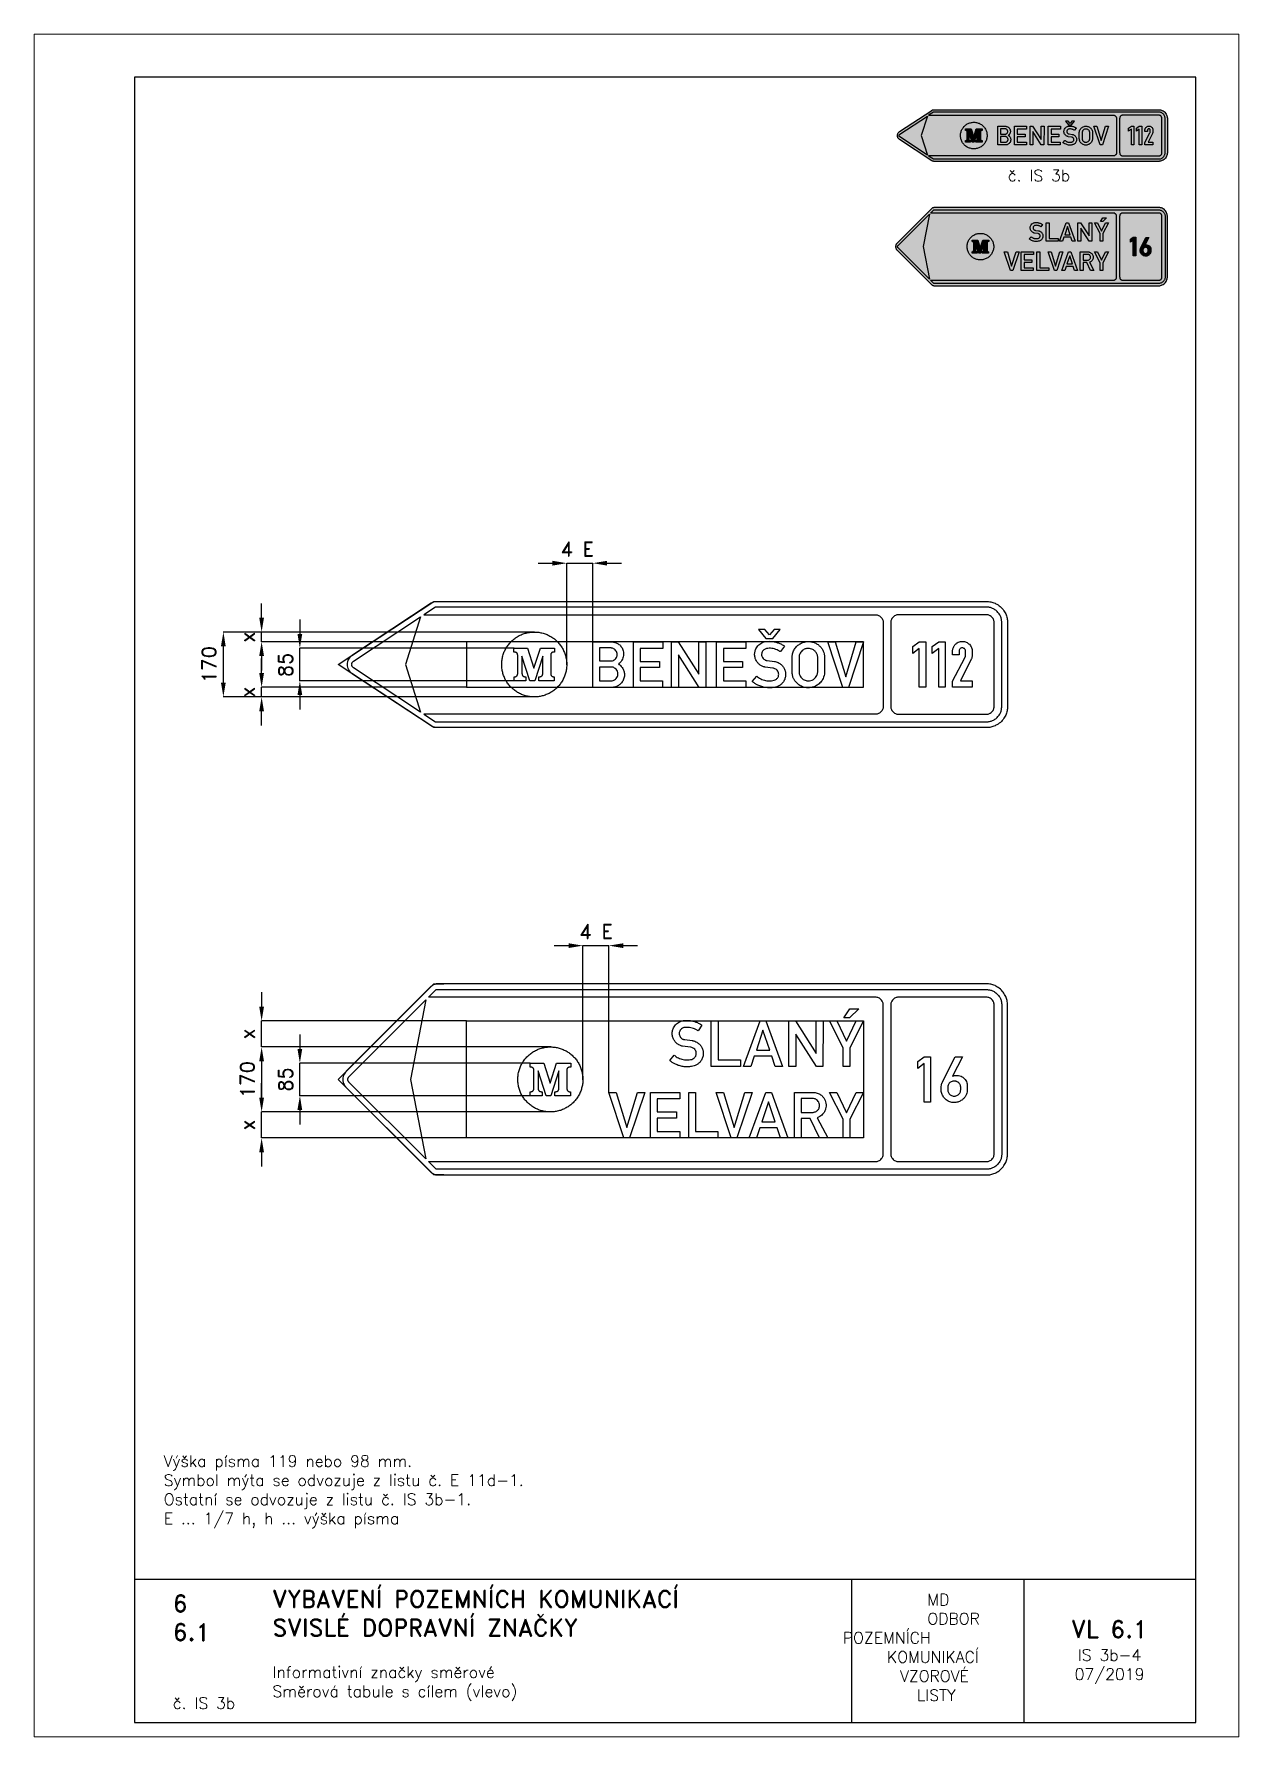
# Paper-space layout 'IS 3b-4' of a CAD drawing. Header units: millimetres. Extents: x 0 to 210, y 0 to 297.
# The model-space entities are those that its viewports show. They can reach past a viewport. Long polylines and large blocks are cut down to what shows.
import ezdxf

# ---------------------------------------------------------------- set-up
doc = ezdxf.new("R2010")
doc.units = ezdxf.units.MM
doc.header["$LTSCALE"] = 5
doc.linetypes.add('ČÁRKOVANÁX2', pattern=[1.5, 1, -0.5])
for name, color, linetype in [('Kóty', 2, 'Continuous'), ('Rozpiska', 7, 'Continuous'), ('Značka', 7, 'Continuous')]:
    doc.layers.add(name, color=color, linetype=linetype)
doc.layers.add('Rámeček', color=6, linetype='Continuous', plot=False)
doc.styles.get("Standard").update_dxf_attribs({"font": 'romand.shx', "height": 37.5})
doc.dimstyles.get("Standard").update_dxf_attribs({"dimtxt": 37.5, "dimasz": 37.5, "dimexe": 0.18, "dimexo": 0.0625, "dimgap": 18.75, "dimtad": 1, "dimdec": 0, "dimzin": 0, "dimdsep": 46, "dimtxsty": 'Standard', "dimcen": 0.09, "dimadec": 0, "dimazin": 0, "dimtfac": 1, "dimtdec": 0, "dimtofl": 0, "dimtmove": 0, "dimatfit": 3, "dimfxl": 1, "dimtolj": 1, "dimtzin": 0, "dimarcsym": 0})

psp = doc.layouts.new('IS 3b-4')

# ---------------------------------------------------------------- texts
at = {"layer": 'Rozpiska', "color": 7}
for s, width, heights, insert, char_height, attachment_point in [('\\pi3.06527;č. IS 3b', 18.8924, [0], (166.65, 273.32), 2, 1), ('6', 149.0422, [0], (24.17, 24.77), 3, 1), ('{\\C6;VYBAVENÍ POZEMNÍCH KOMUNIKACÍ\\P}SVISLÉ DOPRAVNÍ ZNAČKY{\\H1.34524x; }', 149.0422, [0], (41.56, 25.56), 3, 1), ('\\pi14.7414;{\\C6;MD\\P\\pi2.36044;}ODBOR POZEMNÍCH{\\H1.57143x; }\\P\\pi7.69378;KOMUNIKACÍ{\\H1.5x; }\\P\\pi9.97949;{\\C6;VZOROVÉ\\H1.47619x; \\H0.67742x;\\P\\pi12.93187;LISTY\\H1.26984x; }', 33.1018, [0], (140.95, 24.95), 2, 1), ('6.1', 149.0422, [0], (24.17, 19.78), 3, 1), ('{\\H1.5x;\\C6;VL 6.1\\P\\H0.66667x;IS 3b-4\\H1.66666x; \\H0.6x;\\P07/2019\\H1.80159x; }', 23.4377, [0], (187.46, 14.78), 2, 5), ('{\\C6;Informativní značky směrové\\P}Směrová tabule s cílem (vlevo){\\H2.02381x; }', 149.0422, [0], (41.56, 12.29), 2, 1), ('{\\C6;č. IS 3b}', 18.3305, [2.67], (24.18, 6.89), 2, 1)]:
    psp.add_mtext_dynamic_manual_height_columns(s, width=width, gutter_width=100, heights=heights, dxfattribs=dict(at, insert=insert, char_height=char_height, attachment_point=attachment_point))
at = {"layer": 'Rozpiska', "color": 149, "insert": (22.6, 49.11), "char_height": 2, "attachment_point": 1}
psp.add_mtext_dynamic_manual_height_columns('{\\C256;Výška písma 119 nebo 98 mm. \\PSymbol mýta se odvozuje z listu č. E 11d-1.\\H1.83333x; \\H0.54545x;\\POstatní se odvozuje z listu č. IS 3b-1.\\H1.55556x; \\H0.64286x;\\PE ... 1/7 h, h ... výška písma\\H1.83862x; }', width=177.7943, gutter_width=100, heights=[0], dxfattribs=at)

msp = doc.modelspace()

# ---------------------------------------------------------------- texts
at = {"layer": 'Kóty', "char_height": 37.5, "attachment_point": 5}
for insert in [(11693.2, 1638), (11742.3, 637.5)]:
    msp.add_mtext('\\A1;4 E', dxfattribs=dict(at, insert=insert))
at = {"layer": 'Kóty', "char_height": 37.5, "attachment_point": 5, "rotation": 90}
for s, insert in [('\\A1;x', (10830.5, 1407.5)), ('\\A1;85', (10930.5, 1334.6)), ('\\A1;x', (10830.5, 1263.7)), ('\\A1;x', (10830.5, 369.6)), ('\\A1;85', (10930.5, 249.9)), ('\\A1;x', (10830.5, 131))]:
    msp.add_mtext(s, dxfattribs=dict(at, insert=insert))

# ---------------------------------------------------------------- blocks, each defined once
blk = doc.blocks.new('*D18')
at = {"layer": 'Defpoints', "color": 0, "transparency": 16777216}
for p in [(11624, 335), (10868, 165), (11623.3, 165)]:
    blk.add_point(p, dxfattribs=at)
at = {"layer": 'Kóty', "color": 0, "lineweight": -2, "transparency": 16777216}
for p, q in [((11624, 335), (10867.8, 335)), ((10868, 297.5), (10868, 202.5)), ((11623.3, 165), (10867.8, 165))]:
    blk.add_line(p, q, dxfattribs=at)
at = {"layer": 'Kóty', "color": 0, "transparency": 16777216}
for points in [[(10861.7, 297.5), (10874.2, 297.5), (10868, 335)], [(10861.7, 202.5), (10874.2, 202.5), (10868, 165)]]:
    blk.add_solid(points, dxfattribs=at)
at = {"layer": 'Kóty', "color": 0, "transparency": 16777216, "insert": (10830.5, 250), "char_height": 37.5, "attachment_point": 5, "rotation": 90}
blk.add_mtext('\\A1;170', dxfattribs=at)
blk = doc.blocks.new('*D19')
at = {"layer": 'Defpoints', "color": 0, "transparency": 16777216}
for p in [(10768, 1420.5), (11581.8, 1420.5), (11585.1, 1250.6)]:
    blk.add_point(p, dxfattribs=at)
at = {"layer": 'Kóty', "color": 0, "lineweight": -2, "transparency": 16777216}
for p, q in [((11581.7, 1420.5), (10767.8, 1420.5)), ((10768, 1288.1), (10768, 1383)), ((11585.1, 1250.6), (10767.8, 1250.6))]:
    blk.add_line(p, q, dxfattribs=at)
at = {"layer": 'Kóty', "color": 0, "transparency": 16777216}
for points in [[(10761.7, 1383), (10774.2, 1383), (10768, 1420.5)], [(10761.7, 1288.1), (10774.2, 1288.1), (10768, 1250.6)]]:
    blk.add_solid(points, dxfattribs=at)
at = {"layer": 'Kóty', "color": 0, "transparency": 16777216, "insert": (10730.5, 1335.6), "char_height": 37.5, "attachment_point": 5, "rotation": 90}
blk.add_mtext('\\A1;170', dxfattribs=at)

# ---------------------------------------------------------------- dimensions: what is measured, and where the dimension line sits
at = {"layer": 'Kóty'}
for base, p1, p2, picture, middle in [((10768, 1420.5), (11585.1, 1250.6), (11581.8, 1420.5), '*D19', (10730.5, 1335.6)), ((10868, 165), (11624, 335), (11623.3, 165), '*D18', (10830.5, 250))]:
    dim = msp.add_linear_dim(base=base, p1=p1, p2=p2, angle=90, dimstyle='Standard', dxfattribs=at)
    dim.commit()
    dim.dimension.update_dxf_attribs({"geometry": picture, "text_midpoint": middle})

# ---------------------------------------------------------------- linework, layer by layer
msp.add_lwpolyline([(11344.7, 1170.5), (11318, 1170.5), (11068, 1335.5), (11318, 1500.5), (11344.7, 1500.5)])
at = {"layer": 'Kóty'}
for p, q in [((11590.7, 1600.5), (11628.2, 1600.5)), ((11665.7, 1334.5), (11665.7, 1600.7)), ((11733.7, 1394.8), (11733.7, 1600.7)), ((11771.2, 1600.5), (11808.7, 1600.5)), ((10868, 1458), (10868, 1495.5)), ((10968, 1453), (10968, 1415.5)), ((11581.7, 1420.5), (10867.8, 1420.5)), ((11403.9, 1395), (10867.8, 1395)), ((10868, 1357.5), (10868, 1320)), ((10868, 1313.5), (10868, 1351)), ((11528, 1378), (10967.8, 1378)), ((11528, 1293), (10967.8, 1293)), ((11403.9, 1276), (10867.8, 1276)), ((11585, 1250.6), (10867.8, 1250.6)), ((10968, 1255.5), (10968, 1218)), ((10867, 1213.1), (10867, 1175.6)), ((11632.9, 600), (11670.4, 600)), ((11707.9, 248.9), (11707.9, 600.2)), ((11775.9, 216.1), (11775.9, 600.2)), ((11813.4, 600), (11850.9, 600)), ((10868, 478), (10868, 440.5)), ((11403.9, 403), (10867.8, 403)), ((10968, 367.5), (10968, 330)), ((11623.9, 335), (10867.8, 335)), ((10868, 297.5), (10868, 260)), ((11569.7, 292.5), (10967.8, 292.5)), ((10868, 202.5), (10868, 240)), ((11570.2, 207.5), (10967.8, 207.5)), ((11623.3, 165), (10867.8, 165)), ((10968, 170), (10968, 132.5)), ((11403.9, 97), (10867.8, 97)), ((10868, 59.5), (10868, 22))]:
    msp.add_line(p, q, dxfattribs=at)
for points in [[(11665.7, 1600.5), (11733.7, 1600.5)], [(10868, 1395), (10868, 1420.5)], [(10968, 1293), (10968, 1378)], [(10868, 1250.6), (10868, 1276)], [(11707.9, 600), (11775.9, 600)], [(10868, 335), (10868, 403)], [(10968, 207.5), (10968, 292.5)], [(10868, 97), (10868, 165)]]:
    msp.add_lwpolyline(points, dxfattribs=at)
for points in [[(11628.2, 1606.8), (11628.2, 1594.3), (11665.7, 1600.5)], [(11771.2, 1606.8), (11771.2, 1594.3), (11733.7, 1600.5)], [(10861.7, 1458), (10874.2, 1458), (10868, 1420.5)], [(10861.7, 1357.5), (10874.2, 1357.5), (10868, 1395)], [(10961.7, 1415.5), (10974.2, 1415.5), (10968, 1378)], [(10861.7, 1313.5), (10874.2, 1313.5), (10868, 1276)], [(10961.7, 1255.5), (10974.2, 1255.5), (10968, 1293)], [(10861.7, 1213.1), (10874.2, 1213.1), (10868, 1250.6)], [(11670.4, 606.2), (11670.4, 593.8), (11707.9, 600)], [(11813.4, 606.2), (11813.4, 593.8), (11775.9, 600)], [(10861.7, 440.5), (10874.2, 440.5), (10868, 403)], [(10861.7, 297.5), (10874.2, 297.5), (10868, 335)], [(10961.7, 330), (10974.2, 330), (10968, 292.5)], [(10861.7, 202.5), (10874.2, 202.5), (10868, 165)], [(10961.7, 170), (10974.2, 170), (10968, 207.5)], [(10861.7, 59.5), (10874.2, 59.5), (10868, 97)]]:
    msp.add_solid(points, dxfattribs=at)
at = {"layer": 'Značka', "color": 5}
for points in [[(12763, 1500.5, -0.003565), (12765.9, 1500.4, -0.010734), (12768.7, 1500.2, -0.055719), (12780, 1497.9, -0.056173), (12790.5, 1493.2, -0.069692), (12801.9, 1484.5, -0.068355), (12810.6, 1473, -0.056429), (12815.4, 1462.5, -0.061113), (12817.7, 1451.3), (12817.9, 1448.4), (12818, 1445.5), (12818, 1225.5), (12817.9, 1222.7), (12817.7, 1219.8, -0.055706), (12815.4, 1208.6, -0.056171), (12810.6, 1198, -0.069693), (12802, 1186.6, -0.068361), (12790.5, 1177.9, -0.05643), (12780, 1173.1, -0.061127), (12768.7, 1170.8, -0.012242), (12765.9, 1170.7, -0.004076), (12763, 1170.5), (11325.5, 1170.5), (11324.8, 1170.6), (11324, 1170.6, -0.031279), (11321.1, 1170.9, -0.030291), (11318.3, 1171.6, -0.031364), (11315.5, 1172.6, -0.034674), (11313, 1173.9), (11312.3, 1174.3), (11311.7, 1174.7), (11105.9, 1310.5), (11104.7, 1311.4), (11103.5, 1312.3, -0.052597), (11099.3, 1316.4, -0.052754), (11096, 1321.3, -0.065591), (11093.3, 1328.2, -0.065814), (11092.4, 1335.5, -0.065502), (11093.3, 1342.9, -0.063862), (11096, 1349.8, -0.052739), (11099.3, 1354.7, -0.057593), (11103.5, 1358.8), (11104.7, 1359.7), (11105.9, 1360.6), (11311.7, 1496.4), (11312.3, 1496.8), (11313, 1497.2, -0.03129), (11315.6, 1498.5, -0.030292), (11318.3, 1499.5, -0.031363), (11321.1, 1500.2, -0.034678), (11324, 1500.5), (11324.8, 1500.5), (11325.5, 1500.5), (12763, 1500.5)], [(11292.2, 1465.5), (12473, 1465.5), (12474, 1465.5, -0.010675), (12475.1, 1465.4, -0.055729), (12479.2, 1464.6, -0.056165), (12483, 1462.9, -0.069715), (12487.1, 1459.7, -0.068336), (12490.3, 1455.5, -0.056415), (12492.1, 1451.7, -0.061086), (12492.9, 1447.6), (12492.9, 1446.6), (12493, 1445.5), (12493, 1225.5), (12492.9, 1224.5), (12492.9, 1223.5, -0.055695), (12492, 1219.4, -0.056165), (12490.3, 1215.5, -0.069682), (12487.2, 1211.4, -0.06837), (12483, 1208.2, -0.056454), (12479.2, 1206.5, -0.06112), (12475.1, 1205.7, -0.012246), (12474, 1205.6, -0.004029), (12473, 1205.5), (11292.2, 1205.5), (11322.5, 1185.5), (12763, 1185.5, 0.00359), (12765.1, 1185.6, 0.010701), (12767.2, 1185.8, 0.055709), (12775.3, 1187.4, 0.056165), (12783, 1190.9, 0.069687), (12791.3, 1197.2, 0.06836), (12797.6, 1205.5, 0.056428), (12801.1, 1213.2, 0.0611), (12802.8, 1221.4), (12802.9, 1223.5), (12803, 1225.5), (12803, 1445.5), (12802.9, 1447.6), (12802.8, 1449.7, 0.055728), (12801.1, 1457.9, 0.056168), (12797.6, 1465.5, 0.069701), (12791.3, 1473.9, 0.068355), (12783, 1480.2, 0.056435), (12775.3, 1483.7, 0.061122), (12767.2, 1485.3, 0.01217), (12765.1, 1485.5, 0.004056), (12763, 1485.5), (11322.5, 1485.5), (11292.2, 1465.5)], [(11283.8, 1460), (11243.8, 1335.5), (11283.8, 1211.1), (11107.9, 1327.2), (11107.5, 1327.5), (11107.1, 1327.8, -0.052599), (11105.7, 1329.2, -0.05273), (11104.6, 1330.8, -0.065595), (11103.7, 1333.1, -0.065812), (11103.4, 1335.5, -0.065502), (11103.7, 1338, -0.063859), (11104.6, 1340.3, -0.052749), (11105.7, 1341.9, -0.057608), (11107.1, 1343.3), (11107.5, 1343.6), (11107.9, 1343.9), (11283.8, 1460)], [(12783, 1225.5), (12783, 1445.5), (12782.9, 1446.6), (12782.9, 1447.6, 0.055752), (12782, 1451.7, 0.056139), (12780.3, 1455.5, 0.069682), (12777.2, 1459.7, 0.06837), (12773, 1462.9, 0.05644), (12769.2, 1464.6, 0.061135), (12765.1, 1465.4, 0.012246), (12764, 1465.5), (12763, 1465.5), (12533, 1465.5, 0.003505), (12531.9, 1465.5, 0.010675), (12530.9, 1465.4, 0.055729), (12526.8, 1464.6, 0.056165), (12523, 1462.9, 0.069715), (12518.8, 1459.7, 0.068336), (12515.7, 1455.5, 0.056415), (12513.9, 1451.7, 0.061115), (12513.1, 1447.6), (12513, 1446.6), (12513, 1445.5), (12513, 1225.5), (12513, 1224.5), (12513.1, 1223.5, 0.055752), (12513.9, 1219.4, 0.056139), (12515.7, 1215.5, 0.069682), (12518.8, 1211.4, 0.06837), (12523, 1208.2, 0.056454), (12526.8, 1206.5, 0.06112), (12530.9, 1205.7, 0.012246), (12531.9, 1205.6), (12533, 1205.5), (12763, 1205.5, 0.003505), (12764, 1205.6, 0.010675), (12765.1, 1205.7, 0.055701), (12769.2, 1206.5, 0.056165), (12773, 1208.2, 0.069715), (12777.1, 1211.4, 0.068336), (12780.3, 1215.5, 0.056415), (12782.1, 1219.4, 0.061115), (12782.9, 1223.5), (12782.9, 1224.5), (12783, 1225.5)], [(12783, 1225.5), (12783, 1445.5), (12782.9, 1446.6), (12782.9, 1447.6, 0.055752), (12782, 1451.7, 0.056139), (12780.3, 1455.5, 0.069682), (12777.2, 1459.7, 0.06837), (12773, 1462.9, 0.05644), (12769.2, 1464.6, 0.061135), (12765.1, 1465.4, 0.012246), (12764, 1465.5), (12763, 1465.5), (12533, 1465.5, 0.003505), (12531.9, 1465.5, 0.010675), (12530.9, 1465.4, 0.055729), (12526.8, 1464.6, 0.056165), (12523, 1462.9, 0.069715), (12518.8, 1459.7, 0.068336), (12515.7, 1455.5, 0.056415), (12513.9, 1451.7, 0.061115), (12513.1, 1447.6), (12513, 1446.6), (12513, 1445.5), (12513, 1225.5), (12513, 1224.5), (12513.1, 1223.5, 0.055752), (12513.9, 1219.4, 0.056139), (12515.7, 1215.5, 0.069682), (12518.8, 1211.4, 0.06837), (12523, 1208.2, 0.056454), (12526.8, 1206.5, 0.06112), (12530.9, 1205.7, 0.012246), (12531.9, 1205.6), (12533, 1205.5), (12763, 1205.5, 0.003505), (12764, 1205.6, 0.010675), (12765.1, 1205.7, 0.055701), (12769.2, 1206.5, 0.056165), (12773, 1208.2, 0.069715), (12777.1, 1211.4, 0.068336), (12780.3, 1215.5, 0.056415), (12782.1, 1219.4, 0.061115), (12782.9, 1223.5), (12782.9, 1224.5), (12783, 1225.5)], [(11733.7, 1275.7), (11733.7, 1394.7), (11782.6, 1394.7), (11783.8, 1394.7), (11785, 1394.6, -0.053522), (11791.7, 1393.4, -0.05886), (11798.1, 1390.8, -0.084106), (11805.9, 1384.8, -0.083995), (11811.3, 1376.7, -0.052899), (11813.4, 1371, -0.048086), (11814.3, 1364.9, -0.04769), (11814.2, 1358.8, -0.051706), (11812.8, 1352.8, -0.057815), (11810.1, 1346.6, -0.056919), (11806, 1341.2, -0.019014), (11804.4, 1339.7, -0.019191), (11802.7, 1338.2, -0.007498), (11801.8, 1337.5), (11800.9, 1336.8), (11802.2, 1335.9), (11803.4, 1335.1, -0.045549), (11808.3, 1330.5, -0.053992), (11812.2, 1325.1, -0.077429), (11815.8, 1316.5, -0.076333), (11816.6, 1307.3, -0.084942), (11814.5, 1297, -0.082711), (11809.1, 1287.9, -0.067289), (11803, 1282, -0.067555), (11795.7, 1278, -0.045459), (11790.5, 1276.3, -0.048772), (11785.1, 1275.7), (11784.1, 1275.7), (11783.1, 1275.7), (11733.7, 1275.7)], [(12162.4, 1304.9), (12163.6, 1303.9), (12164.7, 1303, 0.039096), (12170.1, 1299.4, 0.032091), (12176.1, 1296.6, 0.032644), (12182.5, 1294.4, 0.039899), (12189.1, 1293.2, 0.024477), (12193.5, 1292.8, 0.014347), (12198, 1292.9, 0.035312), (12204.7, 1293.5, 0.084152), (12211, 1295.5, 0.055192), (12213.9, 1297.4, 0.056023), (12216.4, 1299.9, 0.057289), (12218.3, 1302.8, 0.056938), (12219.4, 1306.1, 0.062829), (12219.9, 1309.9, 0.064418), (12219.4, 1313.7, 0.085839), (12217.4, 1318.5, 0.089199), (12213.8, 1322.3, 0.071813), (12210.1, 1324.5, 0.059283), (12205.9, 1325.7), (12205.4, 1325.8), (12204.9, 1325.8), (12184.2, 1328.5), (12183.3, 1328.7), (12182.5, 1329, -0.017774), (12178.5, 1330.3, -0.032305), (12174.6, 1332.1, -0.06218), (12168.8, 1336.1, -0.055267), (12164, 1341.4, -0.068828), (12159.4, 1349.4, -0.072909), (12157.2, 1358.4, -0.074675), (12157.5, 1367.6, -0.072251), (12160.4, 1376.4, -0.09461), (12168, 1386.9, -0.1036), (12178.7, 1393.5, -0.055204), (12185.5, 1395.5, -0.035097), (12192.6, 1396.1, -0.029409), (12200.6, 1396, -0.030636), (12208.4, 1394.9, -0.03295), (12216.9, 1392.6, -0.029914), (12225.1, 1389.3, -0.019579), (12229.3, 1387.3, -0.028933), (12233.2, 1384.8), (12233.9, 1384.3), (12234.7, 1383.7), (12224.5, 1369.1), (12223.2, 1369.9), (12221.8, 1370.7, 0.031825), (12215.5, 1373.8, 0.03548), (12208.9, 1376.1, 0.037916), (12202.1, 1377.5, 0.035624), (12195.1, 1377.9, 0.056951), (12187.6, 1377.2, 0.118697), (12181.1, 1374.1, 0.089575), (12177.8, 1370.5, 0.077139), (12175.8, 1366, 0.050941), (12175.2, 1362.9, 0.054981), (12175.3, 1359.8, 0.076552), (12176.5, 1355.4, 0.07022), (12178.9, 1351.6, 0.053239), (12181.3, 1349.2, 0.057396), (12184.1, 1347.4, 0.030551), (12185.6, 1346.7, 0.032964), (12187.2, 1346.3, 0.019604), (12188.4, 1346.1, 0.006469), (12189.6, 1345.9), (12209.3, 1343.3), (12210, 1343.2), (12210.6, 1343.1, -0.057679), (12216.1, 1341.6, -0.045366), (12221.3, 1339, -0.062103), (12228.2, 1333.7, -0.068469), (12233.4, 1326.8, -0.067352), (12236.8, 1319.1, -0.064547), (12238, 1310.8, -0.073529), (12237, 1301.2, -0.075678), (12233.3, 1292.3, -0.065678), (12228.3, 1285.7, -0.06668), (12221.8, 1280.7, -0.056069), (12214.8, 1277.5, -0.038281), (12207.3, 1275.6, -0.042199), (12196.6, 1274.6, -0.042472), (12185.8, 1275.3, -0.040684), (12175.4, 1277.7, -0.036908), (12165.3, 1281.6, -0.028966), (12158.8, 1285.1, -0.038947), (12152.8, 1289.4), (12151.8, 1290.3), (12150.7, 1291.2), (12162.4, 1304.9)], [(12254.9, 1354.3), (12254.9, 1355.3), (12255, 1356.2, -0.030671), (12255.7, 1361.2, -0.031077), (12256.9, 1366.1, -0.0663), (12261.5, 1375.9, -0.068475), (12268.5, 1384.2, -0.061856), (12276.3, 1390, -0.059929), (12285.2, 1393.7, -0.057343), (12294.3, 1395.5, -0.057577), (12303.7, 1395.1, -0.056908), (12312.6, 1392.9, -0.05749), (12320.8, 1388.7, -0.055375), (12327.7, 1383.1, -0.053454), (12333.2, 1376.1, -0.043041), (12336.5, 1370.1, -0.048853), (12338.7, 1363.6, -0.022733), (12339.4, 1360.1, -0.012929), (12339.8, 1356.5), (12339.8, 1356), (12339.9, 1355.4), (12339.9, 1315.5), (12339.8, 1314.6), (12339.7, 1313.7, -0.035776), (12338.4, 1306.3, -0.04785), (12335.9, 1299.2, -0.078802), (12329.6, 1289.3, -0.073101), (12320.5, 1281.6, -0.060122), (12311.9, 1277.2, -0.059847), (12302.5, 1275, -0.071114), (12290.8, 1275.1, -0.074185), (12279.6, 1278.5, -0.066045), (12270.8, 1283.8, -0.061687), (12263.6, 1291.2, -0.047086), (12259.5, 1297.6, -0.053897), (12256.7, 1304.6, -0.030251), (12255.7, 1309.2, -0.017674), (12255.1, 1314), (12255, 1315.1), (12254.9, 1316.1), (12254.9, 1354.3)], [(12674.6, 1276.1), (12674.6, 1292), (12706.3, 1352.6), (12706.8, 1353.4), (12707.2, 1354.2), (12707.7, 1355.4), (12708, 1356.5), (12708.3, 1357.7), (12708.5, 1358.9), (12708.5, 1359.3), (12708.5, 1359.8), (12708.5, 1370.9), (12708.5, 1371.4), (12708.4, 1372, 0.082025), (12707.8, 1374, 0.063989), (12706.5, 1375.9, 0.077634), (12704.3, 1377.8, 0.090359), (12701.7, 1378.9, 0.119805), (12698, 1378.9, 0.119968), (12694.5, 1377.1, 0.10542), (12692.4, 1374.7, 0.117487), (12691.5, 1371.6), (12691.5, 1371.2), (12691.5, 1370.8), (12691.5, 1360.9), (12674.6, 1360.9), (12674.6, 1371.6), (12674.6, 1372.1), (12674.6, 1372.7, -0.043388), (12675.2, 1376.6, -0.044614), (12676.5, 1380.4, -0.083938), (12680.7, 1387.1, -0.07854), (12686.8, 1392.1, -0.06391), (12692.4, 1394.9, -0.067317), (12698.6, 1396, -0.10046), (12707.9, 1394.8, -0.097008), (12716.4, 1390, -0.102909), (12723, 1382.1, -0.12667), (12725.5, 1372.5), (12725.5, 1371.9), (12725.5, 1371.4), (12725.5, 1359.7), (12725.5, 1359.2), (12725.5, 1358.8), (12725.3, 1356.8), (12724.9, 1354.9), (12724.4, 1352.4), (12723.6, 1350), (12723.5, 1349.7), (12723.4, 1349.4), (12694.8, 1293), (12725.6, 1293), (12725.6, 1276.1), (12674.6, 1276.1)], [(11751.8, 1378.7), (11751.8, 1344.8), (11780.3, 1344.8), (11781.4, 1344.8, 0.015981), (11782.5, 1344.8, 0.091625), (11787.6, 1346.3, 0.08074), (11792, 1349.4, 0.081307), (11795.4, 1353.6, 0.086098), (11797.2, 1358.6, 0.087482), (11797.4, 1364.1, 0.085836), (11795.7, 1369.3, 0.081943), (11792.6, 1373.6, 0.07864), (11788.4, 1376.8, 0.046692), (11785.7, 1378, 0.054004), (11782.9, 1378.6), (11782.3, 1378.7), (11781.7, 1378.7), (11751.8, 1378.7)], [(12273, 1354.2), (12273, 1316.1), (12273.1, 1315.4), (12273.1, 1314.7, 0.037584), (12273.8, 1310.9, 0.041697), (12275, 1307.3, 0.062907), (12277.8, 1302.4, 0.060181), (12281.7, 1298.3, 0.05944), (12286.3, 1295.2, 0.064326), (12291.4, 1293.3, 0.05052), (12295.7, 1292.6, 0.044565), (12300, 1292.8, 0.073898), (12307.3, 1294.7, 0.085008), (12313.7, 1298.8, 0.07363), (12317.9, 1303.7, 0.063572), (12320.6, 1309.6, 0.033182), (12321.5, 1312.5, 0.042677), (12321.8, 1315.5), (12321.9, 1315.9), (12321.9, 1316.2), (12321.9, 1354.1), (12321.9, 1354.8), (12321.9, 1355.5, 0.0626), (12321.2, 1359.6, 0.048346), (12319.6, 1363.6, 0.0769), (12315.2, 1370, 0.083776), (12309.1, 1374.6, 0.069876), (12303.4, 1376.9, 0.066662), (12297.2, 1377.6, 0.088529), (12288.8, 1376.1, 0.098121), (12281.5, 1371.8, 0.062828), (12277.8, 1367.8, 0.051381), (12275.2, 1363.2, 0.039541), (12273.8, 1359.4, 0.05075), (12273.1, 1355.5), (12273, 1354.9), (12273, 1354.2)], [(11751.8, 1328.9), (11751.8, 1292.8), (11780.4, 1292.8), (11781.5, 1292.9, 0.010853), (11782.6, 1292.9, 0.058725), (11786.9, 1293.7, 0.063137), (11790.8, 1295.5, 0.084077), (11795.2, 1299.1, 0.085708), (11798.2, 1304, 0.082259), (11799.5, 1309.3, 0.080965), (11799.1, 1314.7, 0.088828), (11796.8, 1320.4, 0.084254), (11792.7, 1325, 0.065596), (11789, 1327.4, 0.08039), (11784.8, 1328.7, 0.018407), (11783.6, 1328.8), (11782.4, 1328.9), (11751.8, 1328.9)], [(12818, 55), (12818, 445), (12817.9, 447.9), (12817.7, 450.7, 0.055706), (12815.4, 462, 0.056174), (12810.6, 472.5, 0.069692), (12802, 483.9, 0.068356), (12790.5, 492.6, 0.056425), (12780, 497.5, 0.061124), (12768.7, 499.7, 0.012202), (12765.9, 499.9, 0.004067), (12763, 500), (11328.3, 500), (11327.4, 500), (11326.4, 499.9, 0.042021), (11322.5, 499.3, 0.040913), (11318.8, 498.1, 0.042259), (11315.2, 496.3, 0.046629), (11312.1, 494), (11311.4, 493.4), (11310.7, 492.7), (11089.2, 271.2), (11088.1, 270.1), (11087.1, 268.9, 0.055715), (11083.6, 263.7, 0.056165), (11081.4, 257.8, 0.069691), (11080.4, 250, 0.068356), (11081.4, 242.2, 0.056429), (11083.6, 236.3, 0.061123), (11087.1, 231.1, 0.012197), (11088.1, 229.9), (11089.2, 228.8), (11310.7, 7.3), (11311.4, 6.6), (11312.1, 6, 0.042024), (11315.3, 3.7, 0.040905), (11318.8, 1.9, 0.042263), (11322.5, 0.6, 0.046629), (11326.4, 0.1, 0.009283), (11327.4, 0, 0.003096), (11328.3, 0), (12763, 0, 0.003576), (12765.9, 0.1, 0.010726), (12768.7, 0.3, 0.055717), (12780, 2.6, 0.056169), (12790.5, 7.4, 0.069696), (12801.9, 16, 0.068355), (12810.6, 27.5, 0.056427), (12815.4, 38, 0.061112), (12817.7, 49.3), (12817.9, 52.1), (12818, 55)], [(11297.1, 42.1), (11096.3, 242.9), (11095.9, 243.3), (11095.6, 243.7, -0.055717), (11094.4, 245.4, -0.056164), (11093.7, 247.4, -0.06969), (11093.3, 250, -0.068354), (11093.7, 252.6, -0.056428), (11094.4, 254.6, -0.061118), (11095.6, 256.3), (11095.9, 256.7), (11096.3, 257.1), (11297.1, 457.9), (11257.1, 250), (11297.1, 42.1)], [(11304.2, 465), (11324.2, 485), (12763, 485, -0.00359), (12765.1, 484.9, -0.01073), (12767.2, 484.8, -0.055709), (12775.3, 483.1, -0.056162), (12783, 479.6, -0.069687), (12791.3, 473.3, -0.068365), (12797.6, 465, -0.056427), (12801.1, 457.4, -0.061101), (12802.8, 449.2), (12802.9, 447.1), (12803, 445), (12803, 55), (12802.9, 52.9), (12802.8, 50.8, -0.055727), (12801.1, 42.6, -0.056169), (12797.6, 35, -0.069703), (12791.3, 26.7, -0.068355), (12783, 20.4, -0.056428), (12775.3, 16.8, -0.061122), (12767.2, 15.2, -0.012207), (12765.1, 15.1, -0.004069), (12763, 15), (11324.2, 15), (11304.2, 35), (12473, 35, 0.003578), (12474, 35, 0.010723), (12475.1, 35.1, 0.055717), (12479.2, 35.9, 0.056162), (12483, 37.7, 0.069702), (12487.1, 40.8, 0.068336), (12490.3, 45, 0.056416), (12492.1, 48.8, 0.061115), (12492.9, 52.9), (12492.9, 54), (12493, 55), (12493, 445), (12492.9, 446), (12492.9, 447.1, 0.055757), (12492, 451.2, 0.056142), (12490.3, 455, 0.069682), (12487.2, 459.2, 0.068361), (12483, 462.3, 0.056447), (12479.2, 464.1, 0.061127), (12475.1, 464.9, 0.012159), (12474, 465), (12473, 465), (11304.2, 465)], [(12533, 35), (12763, 35, 0.003577), (12764, 35, 0.01072), (12765.1, 35.1, 0.055717), (12769.2, 35.9, 0.056162), (12773, 37.7, 0.069703), (12777.1, 40.8, 0.068373), (12780.3, 45, 0.056416), (12782.1, 48.8, 0.061086), (12782.9, 52.9), (12782.9, 54), (12783, 55), (12783, 445), (12782.9, 446), (12782.9, 447.1, 0.055698), (12782, 451.2, 0.056171), (12780.3, 455, 0.069689), (12777.2, 459.2, 0.068365), (12773, 462.3, 0.056434), (12769.2, 464.1, 0.061135), (12765.1, 464.9, 0.012233), (12764, 465), (12763, 465), (12533, 465, 0.003529), (12531.9, 465, 0.010727), (12530.9, 464.9, 0.055729), (12526.8, 464.1, 0.056159), (12523, 462.3, 0.069705), (12518.8, 459.2, 0.068376), (12515.7, 455, 0.056419), (12513.9, 451.2, 0.061087), (12513.1, 447.1), (12513, 446), (12513, 445), (12513, 55), (12513, 54), (12513.1, 52.9, 0.055698), (12513.9, 48.8, 0.056169), (12515.7, 45, 0.069684), (12518.8, 40.8, 0.068361), (12523, 37.7, 0.05644), (12526.8, 35.9, 0.061127), (12530.9, 35.1), (12531.9, 35), (12533, 35)], [(11946.9, 313.2), (11948, 312.2), (11949.2, 311.3, 0.0391), (11954.6, 307.7, 0.032087), (11960.6, 304.9, 0.03264), (11967, 302.7, 0.039895), (11973.5, 301.5, 0.024482), (11978, 301.1, 0.014327), (11982.5, 301.2, 0.035311), (11989.2, 301.8, 0.084147), (11995.5, 303.8, 0.055189), (11998.4, 305.7, 0.056037), (12000.9, 308.2, 0.057309), (12002.8, 311.1, 0.056894), (12003.9, 314.4, 0.062813), (12004.4, 318.2, 0.064403), (12003.9, 322, 0.085858), (12001.8, 326.8, 0.089188), (11998.3, 330.6, 0.071834), (11994.6, 332.8, 0.059293), (11990.4, 334), (11989.9, 334.1), (11989.4, 334.1), (11968.6, 336.8), (11967.8, 337), (11967, 337.3, -0.017781), (11963, 338.6, -0.032305), (11959.1, 340.4, -0.062178), (11953.3, 344.4, -0.055273), (11948.5, 349.7, -0.068831), (11943.9, 357.7, -0.072895), (11941.7, 366.7, -0.074661), (11942, 375.9, -0.072251), (11944.9, 384.7, -0.094608), (11952.5, 395.2, -0.103596), (11963.2, 401.8, -0.055211), (11970, 403.8, -0.035105), (11977.1, 404.4, -0.029413), (11985.1, 404.3, -0.030642), (11992.9, 403.2, -0.03294), (12001.4, 400.9, -0.029914), (12009.6, 397.6, -0.019579), (12013.8, 395.6, -0.028926), (12017.7, 393.1), (12018.4, 392.6), (12019.2, 392), (12009, 377.4), (12007.6, 378.2), (12006.3, 379, 0.031826), (12000, 382.1, 0.035484), (11993.4, 384.4, 0.037912), (11986.6, 385.8, 0.035614), (11979.6, 386.2, 0.056958), (11972.1, 385.5, 0.118696), (11965.6, 382.4, 0.089585), (11962.3, 378.8, 0.077153), (11960.3, 374.3, 0.050942), (11959.7, 371.2, 0.055001), (11959.7, 368.1, 0.07658), (11961, 363.7, 0.07021), (11963.4, 359.9, 0.053212), (11965.8, 357.5, 0.057435), (11968.6, 355.7, 0.030585), (11970.1, 355, 0.032961), (11971.7, 354.6, 0.01962), (11972.9, 354.4), (11974.1, 354.2), (11993.8, 351.6), (11994.4, 351.5), (11995.1, 351.4, -0.057686), (12000.6, 349.9, -0.045357), (12005.8, 347.3, -0.0621), (12012.7, 342, -0.068451), (12017.9, 335.1, -0.067354), (12021.2, 327.4, -0.064539), (12022.5, 319.1, -0.07353), (12021.5, 309.5, -0.075689), (12017.8, 300.6, -0.065686), (12012.8, 294, -0.066684), (12006.3, 289, -0.056082), (11999.3, 285.8, -0.038295), (11991.8, 283.9, -0.042202), (11981.1, 282.9, -0.042474), (11970.3, 283.6, -0.040682), (11959.9, 286, -0.036904), (11949.8, 289.9, -0.028954), (11943.3, 293.4, -0.038935), (11937.3, 297.7), (11936.3, 298.6), (11935.2, 299.5), (11946.9, 313.2)], [(12700.2, 309.5), (12674.6, 258.6), (12676.1, 259.1), (12677.6, 259.5, -0.03914), (12682.2, 260.5, -0.045945), (12686.9, 260.6, -0.066133), (12693.5, 259.4, -0.062053), (12699.5, 256.6, -0.064465), (12705, 252.4, -0.067447), (12709.2, 247, -0.060655), (12711.7, 241.4, -0.062982), (12712.7, 235.5), (12712.8, 234.8), (12712.8, 234.1), (12712.8, 222.6), (12712.8, 221.8), (12712.8, 221, -0.057622), (12711.7, 214.3, -0.056096), (12709.2, 208, -0.065536), (12704.6, 201.2, -0.061124), (12698.4, 195.8, -0.069333), (12690.2, 191.4, -0.074504), (12681, 189.5, -0.086605), (12670.1, 190.5, -0.085333), (12660.2, 195, -0.080121), (12652.4, 201.9, -0.076165), (12647.2, 210.8, -0.044496), (12645.5, 215.9, -0.054971), (12644.8, 221.2), (12644.8, 221.9), (12644.8, 222.7), (12644.8, 230.6), (12644.8, 231.3), (12644.9, 231.9), (12645.2, 234.6), (12645.8, 237.3), (12646.5, 239.7), (12647.5, 242.1), (12647.9, 242.9), (12648.2, 243.7), (12681, 309.5), (12700.2, 309.5)], [(12661.7, 229.7), (12661.7, 222.6), (12661.8, 222), (12661.9, 221.5, 0.046121), (12662.9, 217.5, 0.065888), (12664.7, 213.9, 0.065647), (12667, 211, 0.058942), (12670.1, 208.8, 0.067221), (12674.1, 207, 0.069366), (12678.5, 206.4, 0.07219), (12683.2, 207, 0.06872), (12687.5, 208.8, 0.044889), (12689.9, 210.5, 0.0478), (12692, 212.6, 0.063444), (12694.1, 215.8, 0.065641), (12695.3, 219.5), (12695.6, 221.1), (12695.8, 222.6), (12695.8, 229.5), (12695.7, 230.4), (12695.6, 231.2, 0.051263), (12694.8, 234.6, 0.055517), (12693.3, 237.7, 0.074996), (12690.4, 241.3, 0.072378), (12686.5, 243.9, 0.044108), (12683.9, 245, 0.043734), (12681.2, 245.6, 0.018548), (12680, 245.7, 0.017927), (12678.8, 245.7, 0.057591), (12674.9, 245.3, 0.060864), (12671.2, 244, 0.069273), (12667.5, 241.6, 0.070565), (12664.6, 238.3, 0.064044), (12662.8, 234.7, 0.060753), (12661.9, 230.8), (12661.8, 230.2), (12661.7, 229.7)], [(12260.9, 97), (12260.9, 216), (12311, 216), (12311.7, 216), (12312.4, 216, -0.052881), (12318, 215.2, -0.04525), (12323.4, 213.2, -0.068742), (12331.4, 208.5, -0.074104), (12337.6, 201.7, -0.062859), (12341.4, 195, -0.059658), (12343.4, 187.5, -0.055147), (12343.8, 180.3, -0.055176), (12342.6, 173.2, -0.062316), (12339.6, 165.6, -0.063057), (12334.8, 158.9, -0.052749), (12329.8, 154.4, -0.055206), (12324.1, 151.1), (12322.5, 150.4), (12320.8, 149.8), (12348.1, 97), (12326.7, 97), (12302.4, 148), (12279, 148), (12279, 97), (12260.9, 97)], [(12279, 200), (12279, 163.9), (12308.2, 163.9), (12308.9, 163.9, 0.005966), (12309.6, 163.9, 0.04079), (12313, 164.5, 0.049412), (12316.1, 165.5, 0.110777), (12322.3, 170.1, 0.114751), (12326.1, 176.9, 0.085144), (12326.9, 182.2, 0.080061), (12326, 187.4, 0.08408), (12323.3, 192.6, 0.081246), (12319.1, 196.7, 0.067114), (12315.2, 199, 0.082119), (12310.8, 199.9), (12310.3, 199.9), (12309.8, 200), (12279, 200)]]:
    msp.add_lwpolyline(points, format="xyb", dxfattribs=at)
for points in [[(12186.5, 1403.5), (12204.5, 1403.5), (12223.6, 1426.9), (12207.7, 1426.9), (12195.5, 1413.1), (12183.3, 1426.9), (12167.3, 1426.9), (12186.5, 1403.5)], [(11839.9, 1275.7), (11839.9, 1394.7), (11916.7, 1394.7), (11916.7, 1377.5), (11857.9, 1377.5), (11857.9, 1343.6), (11908, 1343.6), (11908, 1327.7), (11857.9, 1327.7), (11857.9, 1292.6), (11916.5, 1292.6), (11916.5, 1275.7), (11839.9, 1275.7)], [(11940, 1275.7), (11940, 1394.7), (11957.1, 1394.7), (12011.1, 1309.8), (12011.1, 1394.7), (12029.3, 1394.7), (12029.2, 1275.7), (12012.1, 1275.7), (11958, 1360.5), (11958, 1275.7), (11940, 1275.7)], [(12057.1, 1275.7), (12057.1, 1394.7), (12133.9, 1394.7), (12133.9, 1377.5), (12075.2, 1377.5), (12075.2, 1343.6), (12125.2, 1343.6), (12125.2, 1327.7), (12075.2, 1327.7), (12075.2, 1292.6), (12133.8, 1292.6), (12133.8, 1275.7), (12057.1, 1275.7)], [(12387.7, 1275.7), (12348.3, 1394.7), (12367.6, 1394.7), (12395.2, 1303.3), (12422.8, 1394.7), (12442, 1394.7), (12402.7, 1275.7), (12387.7, 1275.7)], [(12587.5, 1276), (12587.5, 1377), (12570.4, 1364.3), (12570.4, 1382.2), (12587.5, 1395), (12604.6, 1395), (12604.6, 1276), (12587.5, 1276)], [(12638.1, 1276), (12638.1, 1377), (12621, 1364.3), (12621, 1382.2), (12638.1, 1395), (12655.2, 1395), (12655.2, 1276), (12638.1, 1276)], [(12043.3, 284), (12043.3, 403), (12061.4, 403), (12061.4, 301.1), (12119.8, 301.1), (12119.8, 284), (12043.3, 284)], [(12128.2, 284), (12171.3, 403), (12186.4, 403), (12229.5, 284), (12210.4, 284), (12201.5, 310.6), (12156, 310.6), (12147.2, 284), (12128.2, 284)], [(12246.4, 284), (12246.4, 403), (12263.5, 403), (12317.5, 318.1), (12317.5, 403), (12335.7, 403), (12335.6, 284), (12318.5, 284), (12264.4, 368.8), (12264.4, 284), (12246.4, 284)], [(12388.7, 284), (12388.7, 333), (12352.6, 403), (12371.8, 403), (12397.3, 349.9), (12422.8, 403), (12442, 403), (12405.8, 333), (12405.8, 284), (12388.7, 284)], [(12406.2, 434.9), (12429.6, 434.9), (12405.2, 411.5), (12390.3, 411.5), (12406.2, 434.9)], [(12196.3, 326.4), (12178.8, 378.7), (12161.4, 326.4), (12196.3, 326.4)], [(12600.1, 190.5), (12600.1, 291.4), (12583.2, 278.7), (12583.2, 296.8), (12600.2, 309.5), (12617, 309.5), (12617, 190.5), (12600.1, 190.5)], [(11815.3, 97), (11775.9, 216), (11795.2, 216), (11822.8, 124.6), (11850.4, 216), (11869.6, 216), (11830.2, 97), (11815.3, 97)], [(11884.4, 97), (11884.4, 216), (11961.2, 216), (11961.2, 198.8), (11902.5, 198.8), (11902.5, 164.9), (11952.5, 164.9), (11952.5, 149), (11902.5, 149), (11902.5, 113.9), (11961.1, 113.9), (11961.1, 97), (11884.4, 97)], [(11984.5, 97), (11984.5, 216), (12002.6, 216), (12002.6, 114.1), (12061, 114.1), (12061, 97), (11984.5, 97)], [(12095.9, 97), (12056.5, 216), (12075.8, 216), (12103.4, 124.6), (12131, 216), (12150.2, 216), (12110.8, 97), (12095.9, 97)], [(12142.7, 97), (12185.8, 216), (12200.9, 216), (12244, 97), (12224.9, 97), (12216, 123.6), (12170.5, 123.6), (12161.8, 97), (12142.7, 97)], [(12210.8, 139.4), (12193.3, 191.7), (12175.9, 139.4), (12210.8, 139.4)], [(12388.7, 97), (12388.7, 146), (12352.6, 216), (12371.8, 216), (12397.3, 162.9), (12422.8, 216), (12442, 216), (12405.8, 146), (12405.8, 97), (12388.7, 97)]]:
    msp.add_lwpolyline(points, dxfattribs=at)
at = {"layer": 'Značka', "color": 6, "linetype": 'ČÁRKOVANÁX2', "ltscale": 3.75}
for points in [[(12442, 1395), (11404, 1395), (11404, 1276), (12442, 1276), (12442, 1395)], [(11404, 97), (11404, 403), (12442, 403), (12442, 97), (11404, 97)]]:
    msp.add_lwpolyline(points, dxfattribs=at)
at = {"layer": 'Značka', "color": 51}
for points in [[(11665.7, 1335.5), (11665.7, 1335), (11665.7, 1334.4, -0.032166), (11664.8, 1323.4, -0.035717), (11662.5, 1312.5, -0.036663), (11658.8, 1302, -0.034748), (11653.7, 1292.1, -0.034044), (11647.4, 1282.9, -0.034449), (11640, 1274.7, -0.034552), (11631.6, 1267.4, -0.034423), (11622.2, 1261.4, -0.034394), (11612.2, 1256.6, -0.034418), (11601.6, 1253.2, -0.034422), (11590.7, 1251.1, -0.034419), (11579.6, 1250.6, -0.034412), (11568.5, 1251.4, -0.034419), (11557.6, 1253.7, -0.034411), (11547.1, 1257.4, -0.034419), (11537.2, 1262.5, -0.034418), (11528, 1268.8, -0.034419), (11519.8, 1276.2, -0.03441), (11512.5, 1284.7, -0.034416), (11506.5, 1294, -0.034415), (11501.7, 1304, -0.034417), (11498.3, 1314.6, -0.034416), (11496.2, 1325.6, -0.03442), (11495.7, 1336.7, -0.034418), (11496.5, 1347.7, -0.034418), (11498.9, 1358.6, -0.034418), (11502.5, 1369.1, -0.034415), (11507.6, 1379, -0.034413), (11513.9, 1388.2, -0.034417), (11521.4, 1396.4, -0.034419), (11529.8, 1403.7, -0.034417), (11539.1, 1409.7, -0.034421), (11549.2, 1414.5, -0.034418), (11559.7, 1417.9, -0.034413), (11570.7, 1420, -0.034414), (11581.8, 1420.5, -0.034418), (11592.9, 1419.7, -0.034412), (11603.7, 1417.4, -0.034418), (11614.2, 1413.7, -0.034418), (11624.1, 1408.6, -0.034419), (11633.3, 1402.3, -0.034412), (11641.6, 1394.9, -0.034415), (11648.8, 1386.4, -0.034483), (11654.8, 1377.1, -0.034418), (11659.6, 1367.1, -0.034072), (11663.1, 1356.5, -0.032792), (11665.1, 1346.1, -0.034272), (11665.7, 1335.5)], [(11569.3, 1293), (11548.7, 1357.6), (11548.7, 1312.6), (11548.7, 1312.3), (11548.7, 1312, 0.022987), (11548.8, 1310.7, 0.031097), (11549, 1309.4, 0.030854), (11549.3, 1308.4, 0.036219), (11549.7, 1307.5, 0.036827), (11550.2, 1306.6, 0.039458), (11550.8, 1305.9, 0.039151), (11551.5, 1305.2, 0.035581), (11552.4, 1304.7, 0.038516), (11553.4, 1304.2, 0.029648), (11554.6, 1303.8, 0.035744), (11556.5, 1303.4, 0.027151), (11558.4, 1303.3), (11558.7, 1303.3), (11559, 1303.3), (11559, 1293), (11528.1, 1293), (11528.1, 1303.2), (11528.4, 1303.2), (11528.7, 1303.2), (11529.7, 1303.3), (11530.7, 1303.4), (11531.7, 1303.6), (11532.6, 1303.9, 0.038259), (11533.7, 1304.4, 0.044098), (11534.6, 1305.1, 0.042723), (11535.4, 1305.8, 0.04011), (11536, 1306.7, 0.041504), (11536.6, 1307.8, 0.033166), (11537, 1309, 0.03455), (11537.4, 1310.6, 0.027994), (11537.5, 1312.2, 0.002704), (11537.6, 1312.4), (11537.6, 1312.7), (11537.6, 1358.4), (11537.6, 1358.6), (11537.6, 1358.9, 0.012476), (11537.5, 1359.8, 0.016107), (11537.4, 1360.8, 0.012572), (11537.3, 1361.4), (11537.2, 1362, 0.026405), (11537, 1363, 0.034264), (11536.6, 1363.9, 0.037185), (11536.1, 1364.8, 0.040616), (11535.5, 1365.5, 0.041678), (11534.8, 1366.2, 0.038679), (11534, 1366.7, 0.038328), (11533, 1367.2), (11531.9, 1367.5, 0.038385), (11530.1, 1367.9, 0.029297), (11528.2, 1368), (11527.9, 1368), (11527.5, 1368), (11527.5, 1378), (11563.2, 1378), (11580, 1325.8), (11596.7, 1378), (11633.8, 1378), (11633.8, 1368), (11633.4, 1368), (11633.1, 1368, 0.025935), (11631.2, 1367.9, 0.041609), (11629.4, 1367.5, 0.032058), (11628.3, 1367.2, 0.038235), (11627.3, 1366.7, 0.037987), (11626.5, 1366.2, 0.041987), (11625.8, 1365.5, 0.040694), (11625.2, 1364.8, 0.036283), (11624.7, 1363.9, 0.033763), (11624.3, 1363, 0.027657), (11624.1, 1362, 0.014228), (11624, 1361.4, 0.011646), (11623.9, 1360.8, 0.014953), (11623.8, 1359.8, 0.013975), (11623.7, 1358.9), (11623.7, 1358.6), (11623.7, 1358.4), (11623.7, 1312.7), (11623.7, 1312.4), (11623.8, 1312.2, 0.025412), (11623.9, 1310.6, 0.036606), (11624.3, 1309, 0.035575), (11624.7, 1307.8, 0.042117), (11625.3, 1306.7, 0.039838), (11625.9, 1305.8, 0.041675), (11626.7, 1305.1, 0.048529), (11627.8, 1304.3, 0.043209), (11629, 1303.8), (11629.8, 1303.6), (11630.6, 1303.4), (11631.6, 1303.3), (11632.6, 1303.2), (11632.9, 1303.2), (11633.2, 1303.2), (11633.2, 1293), (11592.7, 1293), (11592.7, 1303.3), (11593, 1303.3), (11593.3, 1303.3, 0.024293), (11595.2, 1303.4, 0.038651), (11597.1, 1303.8, 0.032133), (11598.2, 1304.1, 0.039025), (11599.3, 1304.7, 0.035367), (11600.1, 1305.2, 0.039127), (11600.9, 1305.9, 0.039614), (11601.5, 1306.6, 0.037208), (11602, 1307.4, 0.036068), (11602.4, 1308.4, 0.029131), (11602.7, 1309.4, 0.02978), (11602.9, 1310.7, 0.025461), (11602.9, 1312), (11603, 1312.3), (11602.9, 1312.5), (11602.9, 1357.6), (11582.3, 1293), (11569.3, 1293)], [(11707.9, 250), (11707.9, 249.4), (11707.9, 248.9, -0.032162), (11707, 237.8, -0.035723), (11704.7, 226.9, -0.036664), (11701.1, 216.4, -0.034758), (11696, 206.5, -0.034037), (11689.7, 197.4, -0.034455), (11682.2, 189.1, -0.034564), (11673.8, 181.9, -0.034425), (11664.4, 175.8, -0.03439), (11654.4, 171, -0.03442), (11643.8, 167.6, -0.034424), (11632.9, 165.6, -0.034417), (11621.8, 165, -0.034415), (11610.7, 165.8, -0.034416), (11599.8, 168.2, -0.034415), (11589.3, 171.9, -0.034415), (11579.4, 176.9, -0.034415), (11570.3, 183.2, -0.034415), (11562, 190.7, -0.034417), (11554.8, 199.1, -0.034417), (11548.7, 208.5, -0.034417), (11543.9, 218.5, -0.034416), (11540.5, 229.1, -0.034416), (11538.5, 240, -0.034417), (11537.9, 251.1, -0.034415), (11538.7, 262.2, -0.034416), (11541.1, 273.1, -0.034416), (11544.8, 283.6, -0.034417), (11549.9, 293.5, -0.034417), (11556.1, 302.6, -0.034419), (11563.6, 310.9, -0.034413), (11572, 318.1, -0.034413), (11581.4, 324.2, -0.034417), (11591.4, 329, -0.034421), (11602, 332.4, -0.034421), (11612.9, 334.4, -0.034417), (11624, 335, -0.034416), (11635.1, 334.2, -0.034417), (11646, 331.8, -0.03442), (11656.5, 328.1, -0.03442), (11666.4, 323.1, -0.03442), (11675.5, 316.8, -0.034406), (11683.8, 309.3, -0.034413), (11691, 300.9, -0.034492), (11697.1, 291.5, -0.034419), (11701.9, 281.5, -0.034071), (11705.3, 270.9, -0.032787), (11707.3, 260.5, -0.034266), (11707.9, 250)], [(11611.5, 207.5), (11591, 272.1), (11591, 227), (11591, 226.7), (11591, 226.5), (11591, 225.2, 0.031119), (11591.3, 223.9, 0.030797), (11591.5, 222.9, 0.036199), (11592, 221.9, 0.036889), (11592.4, 221.1, 0.039528), (11593.1, 220.3, 0.039216), (11593.8, 219.7, 0.035573), (11594.6, 219.2, 0.038438), (11595.7, 218.6, 0.029619), (11596.8, 218.3, 0.035714), (11598.7, 217.9, 0.027148), (11600.6, 217.8), (11600.9, 217.7), (11601.3, 217.7), (11601.3, 207.5), (11570.3, 207.5), (11570.3, 217.7), (11570.6, 217.7), (11570.9, 217.7, 0.018182), (11571.9, 217.7, 0.021914), (11573, 217.9, 0.024563), (11573.9, 218.1, 0.028642), (11574.9, 218.4, 0.038224), (11575.9, 218.9, 0.044098), (11576.8, 219.5, 0.042733), (11577.6, 220.3, 0.040141), (11578.3, 221.1, 0.041554), (11578.8, 222.2, 0.033191), (11579.3, 223.4, 0.03455), (11579.6, 225, 0.028017), (11579.8, 226.6), (11579.8, 226.9), (11579.8, 227.1), (11579.8, 272.8), (11579.8, 273.1), (11579.8, 273.3), (11579.8, 274.3), (11579.7, 275.2), (11579.6, 275.8), (11579.5, 276.5, 0.026376), (11579.2, 277.4, 0.034256), (11578.8, 278.4, 0.037139), (11578.3, 279.2, 0.040621), (11577.7, 280, 0.041746), (11577, 280.6, 0.038775), (11576.2, 281.2, 0.038339), (11575.2, 281.6, 0.029554), (11574.2, 282, 0.038404), (11572.3, 282.3, 0.029315), (11570.5, 282.4), (11570.1, 282.4), (11569.8, 282.4), (11569.8, 292.5), (11605.4, 292.5), (11622.2, 240.2), (11639, 292.5), (11676, 292.5), (11676, 282.4), (11675.7, 282.4), (11675.3, 282.4, 0.025918), (11673.5, 282.3, 0.041588), (11671.6, 282, 0.032021), (11670.6, 281.6, 0.038162), (11669.6, 281.2, 0.037981), (11668.7, 280.6, 0.041851), (11668, 280, 0.040652), (11667.4, 279.2, 0.036317), (11667, 278.4, 0.033751), (11666.6, 277.4), (11666.3, 276.5), (11666.2, 275.8), (11666.1, 275.2), (11666, 274.3), (11666, 273.3), (11666, 273.1), (11666, 272.8), (11666, 227.1), (11666, 226.9), (11666, 226.6, 0.02534), (11666.1, 225, 0.036569), (11666.5, 223.4, 0.035537), (11666.9, 222.2, 0.042055), (11667.5, 221.1, 0.039713), (11668.2, 220.3, 0.041712), (11668.9, 219.5, 0.048496), (11670, 218.8, 0.043214), (11671.2, 218.3, 0.023965), (11672, 218, 0.019354), (11672.8, 217.9, 0.020819), (11673.8, 217.7, 0.020157), (11674.9, 217.7), (11675.2, 217.7), (11675.5, 217.7), (11675.5, 207.5), (11634.9, 207.5), (11634.9, 217.7), (11635.2, 217.7), (11635.5, 217.7, 0.024289), (11637.4, 217.9, 0.038651), (11639.3, 218.2, 0.032192), (11640.5, 218.6, 0.039092), (11641.6, 219.1, 0.035395), (11642.4, 219.7, 0.039102), (11643.1, 220.3, 0.039487), (11643.7, 221, 0.037114), (11644.2, 221.9, 0.036045), (11644.6, 222.8), (11644.9, 223.8, 0.029768), (11645.1, 225.1), (11645.2, 226.4), (11645.2, 226.7), (11645.2, 227), (11645.2, 272.1), (11624.5, 207.5), (11611.5, 207.5)]]:
    msp.add_lwpolyline(points, format="xyb", dxfattribs=at)
at = {"layer": 'Značka', "color": 7}
msp.add_lwpolyline([(11344.7, 0), (11318.1, 0), (11068.1, 250), (11318.1, 500), (11344.7, 500)], dxfattribs=at)

msp.set_redraw_order([(e.dxf.handle, doc.entitydb.next_handle()) for e in msp.query("TEXT MTEXT ATTDEF DIMENSION ARC_DIMENSION")])  # texts and dimensions are drawn at this point

# ---------------------------------------------------------------- hatches: boundary and pattern name
at = {"layer": 'Značka'}
h = psp.add_hatch(color=170, dxfattribs=at)
h.dxf.hatch_style = 1
edge = h.paths.add_edge_path()
edge.add_arc((195.86, 278.29), 5.51, 87.4241, 88.241, ccw=False)
edge.add_arc((196.03, 281.97), 1.83, 84.9427, 87.4027, ccw=False)
edge.add_arc((196.06, 282.39), 1.41, 72.0131, 84.7697, ccw=False)
edge.add_arc((196.06, 282.39), 1.4, 59.2085, 72.0688, ccw=False)
edge.add_arc((196.1, 282.36), 1.41, 44.9159, 60.8623, ccw=False)
edge.add_arc((196.07, 282.34), 1.44, 29.3009, 44.9424, ccw=False)
edge.add_arc((196.13, 282.32), 1.4, 18.2202, 31.1391, ccw=False)
edge.add_arc((196.24, 282.36), 1.28, 4.2764, 18.265, ccw=False)
edge.add_line((197.52, 282.45), (197.53, 282.37))
edge.add_line((197.53, 282.37), (197.53, 282.3))
edge.add_line((197.53, 282.3), (197.53, 276.3))
edge.add_line((197.53, 276.3), (197.53, 276.22))
edge.add_line((197.53, 276.22), (197.52, 276.14))
edge.add_arc((196.12, 276.27), 1.41, 342.0096, 354.7634, ccw=False)
edge.add_arc((196.12, 276.27), 1.4, 329.2062, 342.0662, ccw=False)
edge.add_arc((196.1, 276.23), 1.41, 314.9132, 330.86, ccw=False)
edge.add_arc((196.08, 276.25), 1.44, 299.3145, 314.9573, ccw=False)
edge.add_arc((196.06, 276.2), 1.4, 288.2087, 301.1278, ccw=False)
edge.add_arc((196.09, 276.08), 1.28, 274.2797, 288.2716, ccw=False)
edge.add_arc((196.04, 276.4), 1.6, 272.524, 275.3294, ccw=False)
edge.add_arc((195.9, 279.62), 4.82, 271.6011, 272.5352, ccw=False)
edge.add_line((196.03, 274.8), (156.83, 274.8))
edge.add_line((156.83, 274.8), (156.81, 274.8))
edge.add_line((156.81, 274.8), (156.79, 274.8))
edge.add_arc((156.82, 275.43), 0.635, 259.9289, 267.0952, ccw=False)
edge.add_arc((156.83, 275.45), 0.658, 252.9838, 259.924, ccw=False)
edge.add_arc((156.81, 275.44), 0.635, 246.781, 253.9668, ccw=False)
edge.add_arc((156.79, 275.38), 0.573, 238.8562, 246.7996, ccw=False)
edge.add_line((156.49, 274.89), (156.47, 274.9))
edge.add_line((156.47, 274.9), (156.46, 274.91))
edge.add_line((156.46, 274.91), (150.84, 278.61))
edge.add_line((150.84, 278.61), (150.81, 278.64))
edge.add_line((150.81, 278.64), (150.78, 278.66))
edge.add_arc((151.26, 279.26), 0.767, 219.6079, 231.6511, ccw=False)
edge.add_arc((151.26, 279.26), 0.769, 207.5723, 219.6514, ccw=False)
edge.add_arc((151.25, 279.28), 0.772, 194.1233, 209.1342, ccw=False)
edge.add_arc((151.25, 279.28), 0.769, 179.1238, 194.1855, ccw=False)
edge.add_arc((151.25, 279.31), 0.772, 165.7474, 180.7378, ccw=False)
edge.add_arc((151.27, 279.3), 0.793, 151.1752, 165.7914, ccw=False)
edge.add_arc((151.26, 279.33), 0.771, 140.6211, 152.6969, ccw=False)
edge.add_arc((151.21, 279.38), 0.7, 127.4905, 140.6752, ccw=False)
edge.add_line((150.78, 279.93), (150.81, 279.96))
edge.add_line((150.81, 279.96), (150.84, 279.98))
edge.add_line((150.84, 279.98), (156.46, 283.68))
edge.add_line((156.46, 283.68), (156.47, 283.69))
edge.add_line((156.47, 283.69), (156.49, 283.7))
edge.add_arc((156.81, 283.16), 0.635, 113.3327, 120.5015, ccw=False)
edge.add_arc((156.82, 283.14), 0.658, 106.4107, 113.3509, ccw=False)
edge.add_arc((156.83, 283.16), 0.636, 100.2104, 107.3959, ccw=False)
edge.add_arc((156.81, 283.22), 0.573, 92.2571, 100.2016, ccw=False)
edge.add_line((156.79, 283.79), (156.81, 283.8))
edge.add_line((156.81, 283.8), (156.83, 283.8))
edge.add_line((156.83, 283.8), (196.03, 283.8))
h = psp.add_hatch(color=255, dxfattribs=at)
h.dxf.hatch_style = 1
edge = h.paths.add_edge_path(flags=16)
edge.add_line((196.58, 276.3), (196.58, 282.3))
edge.add_line((196.58, 282.3), (196.58, 282.32))
edge.add_line((196.58, 282.32), (196.57, 282.35))
edge.add_arc((196.07, 282.31), 0.512, 5.2321, 17.9964)
edge.add_arc((196.07, 282.31), 0.511, 17.9272, 30.7799)
edge.add_arc((196.06, 282.32), 0.513, 29.1481, 45.0923)
edge.add_arc((196.05, 282.31), 0.524, 45.0404, 60.6853)
edge.add_arc((196.04, 282.33), 0.509, 58.8517, 71.7731)
edge.add_arc((196.05, 282.37), 0.467, 71.7471, 85.7408)
edge.add_arc((196.04, 282.26), 0.58, 84.6364, 87.443)
edge.add_line((196.06, 282.84), (196.03, 282.84))
edge.add_line((196.03, 282.84), (189.76, 282.84))
edge.add_arc((189.82, 280.8), 2.04, 91.78, 92.5833)
edge.add_arc((189.76, 282.18), 0.666, 92.6274, 95.0739)
edge.add_arc((189.75, 282.33), 0.512, 95.213, 107.9721)
edge.add_arc((189.75, 282.33), 0.511, 107.9479, 120.8066)
edge.add_arc((189.74, 282.32), 0.513, 119.1576, 135.1093)
edge.add_arc((189.75, 282.31), 0.524, 135.0269, 150.6639)
edge.add_arc((189.72, 282.3), 0.51, 148.8165, 161.7322)
edge.add_arc((189.68, 282.32), 0.467, 161.7953, 175.7844)
edge.add_line((189.22, 282.35), (189.22, 282.32))
edge.add_line((189.22, 282.32), (189.21, 282.3))
edge.add_line((189.21, 282.3), (189.21, 276.3))
edge.add_line((189.21, 276.3), (189.22, 276.27))
edge.add_line((189.22, 276.27), (189.22, 276.24))
edge.add_arc((189.73, 276.29), 0.512, 185.2321, 197.9964)
edge.add_arc((189.73, 276.29), 0.511, 197.9272, 210.7799)
edge.add_arc((189.74, 276.27), 0.513, 209.1481, 225.0923)
edge.add_arc((189.74, 276.28), 0.524, 225.0404, 240.6853)
edge.add_arc((189.75, 276.26), 0.509, 238.8502, 251.7747)
edge.add_arc((189.74, 276.22), 0.467, 251.7488, 265.7391)
edge.add_arc((189.76, 276.33), 0.58, 264.6364, 267.443)
edge.add_line((189.73, 275.75), (189.76, 275.75))
edge.add_line((189.76, 275.75), (196.03, 275.75))
edge.add_arc((195.97, 277.79), 2.04, 271.78, 272.5833)
edge.add_arc((196.03, 276.42), 0.666, 272.6274, 275.0739)
edge.add_arc((196.04, 276.26), 0.513, 275.2163, 287.9688)
edge.add_arc((196.04, 276.26), 0.511, 287.9479, 300.8066)
edge.add_arc((196.06, 276.27), 0.513, 299.1576, 315.1093)
edge.add_arc((196.05, 276.28), 0.524, 315.0269, 330.6639)
edge.add_arc((196.07, 276.29), 0.51, 328.8165, 341.7322)
edge.add_arc((196.11, 276.27), 0.467, 341.7953, 355.7844)
edge.add_line((196.57, 276.24), (196.58, 276.27))
edge.add_line((196.58, 276.27), (196.58, 276.3))
edge = h.paths.add_edge_path()
edge.add_line((155.92, 282.84), (188.12, 282.84))
edge.add_line((188.12, 282.84), (188.15, 282.84))
edge.add_arc((188.12, 282.18), 0.666, 84.9261, 87.3726, ccw=False)
edge.add_arc((188.13, 282.33), 0.512, 72.0279, 84.787, ccw=False)
edge.add_arc((188.14, 282.33), 0.511, 59.1934, 72.0521, ccw=False)
edge.add_arc((188.15, 282.32), 0.513, 44.8907, 60.8424, ccw=False)
edge.add_arc((188.14, 282.31), 0.524, 29.3361, 44.9731, ccw=False)
edge.add_arc((188.16, 282.3), 0.51, 18.2678, 31.1835, ccw=False)
edge.add_arc((188.2, 282.32), 0.467, 4.2189, 18.2014, ccw=False)
edge.add_line((188.67, 282.35), (188.67, 282.32))
edge.add_line((188.67, 282.32), (188.67, 282.3))
edge.add_line((188.67, 282.3), (188.67, 276.3))
edge.add_line((188.67, 276.3), (188.67, 276.27))
edge.add_line((188.67, 276.27), (188.67, 276.24))
edge.add_arc((188.16, 276.29), 0.512, 342.0102, 354.7613, ccw=False)
edge.add_arc((188.16, 276.29), 0.511, 329.2172, 342.0758, ccw=False)
edge.add_arc((188.15, 276.27), 0.513, 314.9077, 330.8519, ccw=False)
edge.add_arc((188.14, 276.28), 0.524, 299.3147, 314.9596, ccw=False)
edge.add_arc((188.13, 276.26), 0.509, 288.2253, 301.1498, ccw=False)
edge.add_arc((188.15, 276.22), 0.467, 274.2609, 288.2512, ccw=False)
edge.add_arc((188.13, 276.33), 0.58, 272.557, 275.3636, ccw=False)
edge.add_arc((188.07, 277.53), 1.78, 271.611, 272.5343, ccw=False)
edge.add_line((188.12, 275.75), (155.92, 275.75))
edge.add_line((155.92, 275.75), (156.75, 275.21))
edge.add_line((156.75, 275.21), (196.03, 275.21))
edge.add_arc((195.91, 279.18), 3.97, 271.7807, 272.6035)
edge.add_arc((196.03, 276.54), 1.33, 272.5788, 275.0312)
edge.add_arc((196.05, 276.23), 1.03, 275.222, 287.9765)
edge.add_arc((196.05, 276.23), 1.02, 287.9417, 300.8003)
edge.add_arc((196.08, 276.25), 1.03, 299.1608, 315.1061)
edge.add_arc((196.06, 276.27), 1.05, 315.0274, 330.67)
edge.add_arc((196.1, 276.28), 1.02, 328.8769, 341.7955)
edge.add_arc((196.19, 276.25), 0.934, 341.7309, 355.7167)
edge.add_line((197.12, 276.18), (197.12, 276.24))
edge.add_line((197.12, 276.24), (197.12, 276.3))
edge.add_line((197.12, 276.3), (197.12, 282.3))
edge.add_line((197.12, 282.3), (197.12, 282.35))
edge.add_line((197.12, 282.35), (197.12, 282.41))
edge.add_arc((196.1, 282.32), 1.02, 5.2335, 17.9923)
edge.add_arc((196.1, 282.32), 1.02, 17.9239, 30.7831)
edge.add_arc((196.08, 282.34), 1.03, 29.146, 45.0944)
edge.add_arc((196.06, 282.33), 1.05, 45.0378, 60.6792)
edge.add_arc((196.05, 282.37), 1.02, 58.8585, 71.7787)
edge.add_arc((196.08, 282.45), 0.934, 71.7419, 85.7325)
edge.add_arc((196.04, 282.21), 1.17, 84.6913, 87.4804)
edge.add_arc((195.93, 279.87), 3.52, 87.4526, 88.3822)
edge.add_line((196.03, 283.39), (156.75, 283.39))
edge.add_line((156.75, 283.39), (155.92, 282.84))
edge = h.paths.add_edge_path()
edge.add_line((155.7, 282.69), (154.61, 279.3))
edge.add_line((154.61, 279.3), (155.7, 275.9))
edge.add_line((155.7, 275.9), (150.9, 279.07))
edge.add_line((150.9, 279.07), (150.89, 279.08))
edge.add_line((150.89, 279.08), (150.88, 279.08))
edge.add_arc((151.03, 279.29), 0.256, 219.6209, 231.6645, ccw=False)
edge.add_arc((151.03, 279.29), 0.257, 207.5697, 219.6434, ccw=False)
edge.add_arc((151.03, 279.29), 0.257, 194.1208, 209.1325, ccw=False)
edge.add_arc((151.03, 279.29), 0.256, 179.1242, 194.1854, ccw=False)
edge.add_arc((151.03, 279.3), 0.257, 165.7498, 180.7403, ccw=False)
edge.add_arc((151.04, 279.3), 0.264, 151.1712, 165.7868, ccw=False)
edge.add_arc((151.04, 279.31), 0.257, 140.6269, 152.7049, ccw=False)
edge.add_arc((151.02, 279.32), 0.233, 127.4741, 140.6623, ccw=False)
edge.add_line((150.88, 279.51), (150.89, 279.52))
edge.add_line((150.89, 279.52), (150.9, 279.52))
edge.add_line((150.9, 279.52), (155.7, 282.69))
h = psp.add_hatch(color=50, dxfattribs=at)
h.dxf.hatch_style = 1
edge = h.paths.add_edge_path()
edge.add_line((166.11, 279.3), (166.11, 279.28))
edge.add_line((166.11, 279.28), (166.11, 279.27))
edge.add_arc((163.75, 279.29), 2.36, 351.949, 359.3184, ccw=False)
edge.add_arc((163.98, 279.26), 2.13, 343.7799, 351.9622, ccw=False)
edge.add_arc((164.02, 279.2), 2.07, 336.6374, 345.0363, ccw=False)
edge.add_arc((163.92, 279.25), 2.19, 328.6854, 336.6458, ccw=False)
edge.add_arc((163.86, 279.24), 2.23, 321.7645, 329.5638, ccw=False)
edge.add_arc((163.88, 279.22), 2.2, 313.8864, 321.7784, ccw=False)
edge.add_arc((163.86, 279.2), 2.2, 306.739, 314.6547, ccw=False)
edge.add_arc((163.86, 279.21), 2.21, 298.8597, 306.7457, ccw=False)
edge.add_arc((163.83, 279.19), 2.21, 291.7498, 299.6292, ccw=False)
edge.add_arc((163.83, 279.19), 2.21, 283.8701, 291.7551, ccw=False)
edge.add_arc((163.8, 279.18), 2.21, 276.7426, 284.6283, ccw=False)
edge.add_arc((163.8, 279.18), 2.21, 268.8714, 276.7567, ccw=False)
edge.add_arc((163.77, 279.18), 2.21, 261.7468, 269.6304, ccw=False)
edge.add_arc((163.77, 279.18), 2.21, 253.8684, 261.7535, ccw=False)
edge.add_arc((163.75, 279.19), 2.21, 246.7469, 254.6302, ccw=False)
edge.add_arc((163.75, 279.19), 2.21, 238.8702, 246.7554, ccw=False)
edge.add_arc((163.72, 279.21), 2.21, 231.7459, 239.6308, ccw=False)
edge.add_arc((163.72, 279.21), 2.21, 223.8672, 231.7524, ccw=False)
edge.add_arc((163.7, 279.23), 2.21, 216.7481, 224.6311, ccw=False)
edge.add_arc((163.7, 279.23), 2.21, 208.8676, 216.7521, ccw=False)
edge.add_arc((163.69, 279.25), 2.21, 201.7474, 209.6316, ccw=False)
edge.add_arc((163.69, 279.25), 2.21, 193.8703, 201.7549, ccw=False)
edge.add_arc((163.68, 279.28), 2.21, 186.7432, 194.6278, ccw=False)
edge.add_arc((163.68, 279.28), 2.21, 178.8714, 186.7567, ccw=False)
edge.add_arc((163.68, 279.31), 2.21, 171.7461, 179.6311, ccw=False)
edge.add_arc((163.68, 279.31), 2.21, 163.8685, 171.7535, ccw=False)
edge.add_arc((163.69, 279.34), 2.21, 156.7461, 164.631, ccw=False)
edge.add_arc((163.69, 279.34), 2.21, 148.8708, 156.7549, ccw=False)
edge.add_arc((163.7, 279.37), 2.21, 141.7465, 149.6302, ccw=False)
edge.add_arc((163.7, 279.37), 2.21, 133.8675, 141.7521, ccw=False)
edge.add_arc((163.72, 279.39), 2.21, 126.747, 134.6322, ccw=False)
edge.add_arc((163.72, 279.39), 2.21, 118.8675, 126.7522, ccw=False)
edge.add_arc((163.75, 279.4), 2.21, 111.7467, 119.6322, ccw=False)
edge.add_arc((163.75, 279.4), 2.21, 103.8701, 111.7551, ccw=False)
edge.add_arc((163.78, 279.41), 2.21, 96.7436, 104.6274, ccw=False)
edge.add_arc((163.78, 279.41), 2.21, 88.872, 96.7561, ccw=False)
edge.add_arc((163.81, 279.41), 2.21, 81.7462, 89.6311, ccw=False)
edge.add_arc((163.81, 279.41), 2.21, 73.8692, 81.7527, ccw=False)
edge.add_arc((163.84, 279.4), 2.21, 66.7461, 74.631, ccw=False)
edge.add_arc((163.84, 279.4), 2.21, 58.8704, 66.7552, ccw=False)
edge.add_arc((163.86, 279.39), 2.21, 51.7428, 59.6281, ccw=False)
edge.add_arc((163.86, 279.39), 2.21, 43.8715, 51.755, ccw=False)
edge.add_arc((163.88, 279.36), 2.21, 36.7481, 44.6322, ccw=False)
edge.add_arc((163.89, 279.37), 2.2, 28.8584, 36.7582, ccw=False)
edge.add_arc((163.9, 279.34), 2.2, 21.7305, 29.6155, ccw=False)
edge.add_arc((163.87, 279.33), 2.23, 13.9295, 21.7353, ccw=False)
edge.add_arc((163.91, 279.31), 2.2, 7.1957, 14.7083, ccw=False)
edge.add_arc((164.01, 279.32), 2.1, -0.6393, 7.2122, ccw=False)
h = psp.add_hatch(color=249, dxfattribs=at)
h.dxf.hatch_style = 1
edge = h.paths.add_edge_path()
edge.add_line((163.48, 278.14), (162.92, 279.9))
edge.add_line((162.92, 279.9), (162.92, 278.67))
edge.add_line((162.92, 278.67), (162.92, 278.66))
edge.add_line((162.92, 278.66), (162.92, 278.65))
edge.add_arc((163.31, 278.66), 0.385, 180.7224, 185.9897)
edge.add_arc((163.21, 278.65), 0.285, 185.9652, 193.0899)
edge.add_arc((163.15, 278.63), 0.232, 192.0804, 199.1493)
edge.add_arc((163.12, 278.62), 0.198, 199.1146, 207.4118)
edge.add_arc((163.11, 278.61), 0.179, 206.6334, 215.0697)
edge.add_arc((163.1, 278.6), 0.167, 215.0883, 224.1267)
edge.add_arc((163.1, 278.6), 0.169, 223.3219, 232.2901)
edge.add_arc((163.11, 278.62), 0.186, 232.3328, 240.4839)
edge.add_arc((163.13, 278.64), 0.216, 239.8032, 248.626)
edge.add_arc((163.15, 278.7), 0.281, 248.6441, 255.437)
edge.add_arc((163.18, 278.78), 0.367, 254.7948, 262.9833)
edge.add_arc((163.19, 278.9), 0.482, 262.9741, 269.1951)
edge.add_line((163.18, 278.42), (163.19, 278.42))
edge.add_line((163.19, 278.42), (163.2, 278.42))
edge.add_line((163.2, 278.42), (163.2, 278.14))
edge.add_line((163.2, 278.14), (162.36, 278.14))
edge.add_line((162.36, 278.14), (162.36, 278.41))
edge.add_line((162.36, 278.41), (162.36, 278.41))
edge.add_line((162.36, 278.41), (162.37, 278.41))
edge.add_line((162.37, 278.41), (162.4, 278.42))
edge.add_line((162.4, 278.42), (162.43, 278.42))
edge.add_line((162.43, 278.42), (162.46, 278.43))
edge.add_line((162.46, 278.43), (162.48, 278.43))
edge.add_arc((162.41, 278.63), 0.205, 290.9784, 299.7424)
edge.add_arc((162.42, 278.6), 0.178, 299.721, 309.821)
edge.add_arc((162.43, 278.6), 0.172, 308.9044, 318.6898)
edge.add_arc((162.42, 278.61), 0.183, 318.632, 327.8196)
edge.add_arc((162.4, 278.62), 0.206, 327.107, 336.6135)
edge.add_arc((162.35, 278.64), 0.258, 336.6115, 344.2098)
edge.add_arc((162.29, 278.66), 0.321, 343.4792, 351.3943)
edge.add_arc((162.22, 278.67), 0.395, 351.4097, 357.8237)
edge.add_arc((161.99, 278.69), 0.626, 357.1505, 357.7702)
edge.add_line((162.62, 278.67), (162.62, 278.67))
edge.add_line((162.62, 278.67), (162.62, 279.92))
edge.add_line((162.62, 279.92), (162.62, 279.93))
edge.add_line((162.62, 279.93), (162.62, 279.93))
edge.add_arc((162.1, 279.93), 0.514, 0.705, 3.5642)
edge.add_arc((162.22, 279.93), 0.398, 3.5311, 7.2223)
edge.add_arc((162.27, 279.94), 0.342, 6.7666, 9.6478)
edge.add_line((162.61, 280), (162.61, 280.02))
edge.add_arc((162.35, 279.96), 0.263, 12.324, 18.3741)
edge.add_arc((162.41, 279.98), 0.202, 18.4001, 26.2497)
edge.add_arc((162.43, 280), 0.175, 25.3215, 33.8398)
edge.add_arc((162.44, 280), 0.16, 33.7826, 43.086)
edge.add_arc((162.44, 280.01), 0.16, 42.3048, 51.8513)
edge.add_arc((162.43, 280), 0.172, 51.8473, 60.7074)
edge.add_arc((162.42, 279.98), 0.196, 59.9992, 68.7789)
edge.add_line((162.49, 280.16), (162.46, 280.17))
edge.add_arc((162.38, 279.85), 0.332, 74.9368, 83.7298)
edge.add_arc((162.36, 279.75), 0.435, 83.7599, 90.4724)
edge.add_line((162.36, 280.18), (162.35, 280.18))
edge.add_line((162.35, 280.18), (162.34, 280.18))
edge.add_line((162.34, 280.18), (162.34, 280.46))
edge.add_line((162.34, 280.46), (163.31, 280.46))
edge.add_line((163.31, 280.46), (163.77, 279.03))
edge.add_line((163.77, 279.03), (164.23, 280.46))
edge.add_line((164.23, 280.46), (165.24, 280.46))
edge.add_line((165.24, 280.46), (165.24, 280.18))
edge.add_line((165.24, 280.18), (165.23, 280.18))
edge.add_line((165.23, 280.18), (165.22, 280.18))
edge.add_arc((165.22, 279.69), 0.494, 89.8958, 95.8382)
edge.add_arc((165.2, 279.87), 0.308, 95.8619, 105.3924)
edge.add_arc((165.18, 279.94), 0.236, 103.9441, 111.2888)
edge.add_arc((165.16, 279.98), 0.198, 111.2598, 120.0184)
edge.add_arc((165.15, 279.99), 0.176, 119.3554, 128.0572)
edge.add_arc((165.14, 280.01), 0.159, 127.9506, 137.5677)
edge.add_arc((165.14, 280), 0.16, 136.858, 146.1792)
edge.add_arc((165.15, 279.99), 0.179, 146.1589, 154.4707)
edge.add_arc((165.18, 279.98), 0.205, 153.7554, 161.4904)
edge.add_arc((165.22, 279.97), 0.251, 161.4825, 167.8194)
edge.add_arc((165.27, 279.95), 0.302, 167.2201, 170.4806)
edge.add_arc((165.34, 279.94), 0.369, 170.4583, 173.1273)
edge.add_arc((165.39, 279.93), 0.429, 172.8549, 176.2817)
edge.add_arc((165.42, 279.93), 0.458, 176.3228, 179.5254)
edge.add_line((164.97, 279.93), (164.97, 279.93))
edge.add_line((164.97, 279.93), (164.97, 279.92))
edge.add_line((164.97, 279.92), (164.97, 278.67))
edge.add_line((164.97, 278.67), (164.97, 278.67))
edge.add_line((164.97, 278.67), (164.97, 278.66))
edge.add_arc((165.4, 278.68), 0.435, 182.6093, 188.4321)
edge.add_arc((165.27, 278.66), 0.303, 188.4126, 196.7983)
edge.add_arc((165.21, 278.64), 0.241, 195.4993, 203.6489)
edge.add_arc((165.18, 278.62), 0.204, 203.6195, 213.2663)
edge.add_arc((165.16, 278.61), 0.185, 212.4134, 221.5388)
edge.add_arc((165.16, 278.6), 0.177, 221.4285, 230.9741)
edge.add_arc((165.16, 278.61), 0.183, 230.2771, 241.3905)
edge.add_arc((165.17, 278.63), 0.206, 241.3795, 251.2761)
edge.add_line((165.11, 278.43), (165.13, 278.42))
edge.add_line((165.13, 278.42), (165.15, 278.42))
edge.add_line((165.15, 278.42), (165.18, 278.42))
edge.add_line((165.18, 278.42), (165.21, 278.41))
edge.add_line((165.21, 278.41), (165.22, 278.41))
edge.add_line((165.22, 278.41), (165.22, 278.41))
edge.add_line((165.22, 278.41), (165.22, 278.14))
edge.add_line((165.22, 278.14), (164.12, 278.14))
edge.add_line((164.12, 278.14), (164.12, 278.42))
edge.add_line((164.12, 278.42), (164.13, 278.42))
edge.add_line((164.13, 278.42), (164.13, 278.42))
edge.add_arc((164.13, 278.96), 0.539, 270.8621, 276.4284)
edge.add_arc((164.15, 278.76), 0.339, 276.4203, 285.274)
edge.add_arc((164.18, 278.68), 0.258, 283.9203, 291.282)
edge.add_arc((164.19, 278.64), 0.213, 291.2733, 300.2127)
edge.add_arc((164.21, 278.62), 0.187, 299.4747, 307.5768)
edge.add_arc((164.22, 278.6), 0.169, 307.5411, 316.5038)
edge.add_arc((164.22, 278.6), 0.166, 315.8175, 324.8915)
edge.add_arc((164.21, 278.61), 0.177, 324.8562, 333.3797)
edge.add_arc((164.2, 278.62), 0.198, 332.7349, 340.9974)
edge.add_arc((164.15, 278.64), 0.246, 340.9427, 347.617)
edge.add_arc((164.1, 278.65), 0.298, 346.9739, 353.797)
edge.add_arc((164.05, 278.66), 0.348, 353.8125, 359.6465)
edge.add_line((164.4, 278.65), (164.4, 278.66))
edge.add_line((164.4, 278.66), (164.4, 278.67))
edge.add_line((164.4, 278.67), (164.4, 279.9))
edge.add_line((164.4, 279.9), (163.83, 278.14))
edge.add_line((163.83, 278.14), (163.48, 278.14))
h = psp.add_hatch(color=255, dxfattribs=at)
h.dxf.hatch_style = 1
h.paths.add_polyline_path([(180.31, 281.15), (180.8, 281.15), (181.32, 281.79), (180.89, 281.79), (180.56, 281.41), (180.22, 281.79), (179.79, 281.79)])
h.paths.add_polyline_path([(185.8, 277.66), (184.72, 280.91), (185.25, 280.91), (186, 278.42), (186.76, 280.91), (187.28, 280.91), (186.21, 277.66)])
edge = h.paths.add_edge_path()
edge.add_line((182.18, 279.81), (182.18, 279.83))
edge.add_line((182.18, 279.83), (182.18, 279.86))
edge.add_arc((183.29, 279.78), 1.11, 168.7935, 175.8206, ccw=False)
edge.add_arc((183.28, 279.78), 1.1, 161.7893, 168.9094, ccw=False)
edge.add_arc((183.3, 279.79), 1.12, 147.4475, 162.6201, ccw=False)
edge.add_arc((183.28, 279.81), 1.09, 131.8946, 147.5634, ccw=False)
edge.add_arc((183.29, 279.85), 1.07, 119.7172, 133.8754, ccw=False)
edge.add_arc((183.31, 279.83), 1.1, 106.035, 119.7534, ccw=False)
edge.add_arc((183.33, 279.82), 1.11, 94.2526, 107.3803, ccw=False)
edge.add_arc((183.33, 279.82), 1.11, 81.1016, 94.2828, ccw=False)
edge.add_arc((183.36, 279.82), 1.11, 69.3259, 82.3542, ccw=False)
edge.add_arc((183.36, 279.84), 1.09, 56.185, 69.3463, ccw=False)
edge.add_arc((183.38, 279.82), 1.1, 44.7095, 57.3876, ccw=False)
edge.add_arc((183.35, 279.79), 1.14, 32.4881, 44.7271, ccw=False)
edge.add_arc((183.41, 279.8), 1.09, 23.914, 33.7722, ccw=False)
edge.add_arc((183.53, 279.85), 0.951, 12.7507, 23.938, ccw=False)
edge.add_arc((183.41, 279.81), 1.08, 8.299, 13.5081, ccw=False)
edge.add_arc((182.6, 279.69), 1.9, 5.3828, 8.3458, ccw=False)
edge.add_line((184.49, 279.87), (184.49, 279.85))
edge.add_line((184.49, 279.85), (184.49, 279.84))
edge.add_line((184.49, 279.84), (184.49, 278.75))
edge.add_line((184.49, 278.75), (184.49, 278.73))
edge.add_line((184.49, 278.73), (184.49, 278.7))
edge.add_arc((183.07, 278.84), 1.43, 346.0729, 354.2688, ccw=False)
edge.add_arc((183.41, 278.76), 1.07, 335.0674, 346.0254, ccw=False)
edge.add_arc((183.45, 278.72), 1.03, 318.4708, 336.4936, ccw=False)
edge.add_arc((183.38, 278.77), 1.11, 301.8886, 318.6125, ccw=False)
edge.add_arc((183.35, 278.74), 1.1, 290.1599, 303.9222, ccw=False)
edge.add_arc((183.35, 278.74), 1.1, 276.4729, 290.1725, ccw=False)
edge.add_arc((183.32, 278.76), 1.13, 261.4631, 277.7338, ccw=False)
edge.add_arc((183.31, 278.72), 1.08, 244.6088, 261.5797, ccw=False)
edge.add_arc((183.28, 278.72), 1.07, 231.1217, 246.2362, ccw=False)
edge.add_arc((183.33, 278.78), 1.15, 217.0023, 231.1219, ccw=False)
edge.add_arc((183.28, 278.77), 1.1, 207.6949, 218.4782, ccw=False)
edge.add_arc((183.15, 278.71), 0.955, 195.4304, 207.7708, ccw=False)
edge.add_arc((183.26, 278.75), 1.07, 189.16, 196.091, ccw=False)
edge.add_arc((184.01, 278.87), 1.84, 185.088, 189.1381, ccw=False)
edge.add_line((182.18, 278.71), (182.18, 278.74))
edge.add_line((182.18, 278.74), (182.18, 278.77))
edge.add_line((182.18, 278.77), (182.18, 279.81))
edge = h.paths.add_edge_path(flags=16)
edge.add_line((182.67, 279.81), (182.67, 278.77))
edge.add_line((182.67, 278.77), (182.67, 278.75))
edge.add_line((182.67, 278.75), (182.67, 278.73))
edge.add_arc((183.36, 278.79), 0.691, 185.3753, 193.9849)
edge.add_arc((183.3, 278.78), 0.625, 194.0348, 203.5855)
edge.add_arc((183.29, 278.76), 0.614, 202.3141, 216.7122)
edge.add_arc((183.32, 278.78), 0.646, 216.7357, 230.5116)
edge.add_arc((183.33, 278.76), 0.639, 228.7541, 242.3607)
edge.add_arc((183.3, 278.71), 0.586, 242.2583, 256.9804)
edge.add_arc((183.32, 278.71), 0.583, 255.6981, 267.2666)
edge.add_arc((183.32, 278.79), 0.666, 267.2716, 277.4784)
edge.add_arc((183.33, 278.83), 0.703, 276.4494, 293.3549)
edge.add_arc((183.37, 278.74), 0.608, 293.1848, 312.6204)
edge.add_arc((183.39, 278.75), 0.6, 310.6913, 327.5355)
edge.add_arc((183.31, 278.8), 0.696, 327.4597, 342.0097)
edge.add_arc((183.38, 278.8), 0.626, 340.3777, 347.9797)
edge.add_arc((183.52, 278.77), 0.483, 348.0723, 357.8472)
edge.add_line((184, 278.75), (184, 278.76))
edge.add_line((184, 278.76), (184, 278.77))
edge.add_line((184, 278.77), (184, 279.8))
edge.add_line((184, 279.8), (184, 279.82))
edge.add_line((184, 279.82), (184, 279.84))
edge.add_arc((183.54, 279.82), 0.459, 2.0135, 16.3416)
edge.add_arc((183.41, 279.78), 0.603, 16.2157, 27.2873)
edge.add_arc((183.32, 279.76), 0.693, 25.7013, 43.2907)
edge.add_arc((183.36, 279.8), 0.632, 43.1899, 62.3452)
edge.add_arc((183.35, 279.84), 0.602, 59.9963, 75.9848)
edge.add_arc((183.35, 279.81), 0.637, 75.9995, 91.2547)
edge.add_arc((183.33, 279.78), 0.667, 89.8457, 110.0822)
edge.add_arc((183.3, 279.84), 0.596, 109.7963, 132.2122)
edge.add_arc((183.28, 279.84), 0.583, 130.1041, 144.4844)
edge.add_arc((183.38, 279.76), 0.715, 144.4518, 156.2171)
edge.add_arc((183.36, 279.76), 0.69, 154.9539, 164.0112)
edge.add_arc((183.2, 279.8), 0.533, 164.1438, 175.7648)
edge.add_line((182.67, 279.84), (182.67, 279.82))
edge.add_line((182.67, 279.82), (182.67, 279.81))
edge = h.paths.add_edge_path()
edge.add_line((179.66, 278.46), (179.69, 278.43))
edge.add_line((179.69, 278.43), (179.72, 278.41))
edge.add_arc((180.42, 279.31), 1.14, 232.0755, 241.031)
edge.add_arc((180.54, 279.54), 1.4, 241.0598, 248.4119)
edge.add_arc((180.57, 279.54), 1.41, 247.2626, 254.7414)
edge.add_arc((180.5, 279.28), 1.15, 254.7076, 263.8471)
edge.add_arc((180.53, 279.37), 1.24, 263.1156, 268.7242)
edge.add_arc((180.55, 280.27), 2.14, 268.7508, 272.0386)
edge.add_arc((180.61, 279.44), 1.31, 270.8146, 278.9041)
edge.add_arc((180.73, 278.68), 0.54, 278.8035, 298.0445)
edge.add_arc((180.79, 278.59), 0.429, 296.2621, 308.8984)
edge.add_arc((180.79, 278.59), 0.425, 308.843, 321.6692)
edge.add_arc((180.8, 278.59), 0.418, 320.9334, 334.0488)
edge.add_arc((180.8, 278.59), 0.421, 333.7956, 346.8308)
edge.add_arc((180.81, 278.6), 0.417, 345.7572, 360.1376)
edge.add_arc((180.81, 278.6), 0.409, 0.101, 14.8441)
edge.add_arc((180.8, 278.61), 0.416, 13.3963, 33.0211)
edge.add_arc((180.82, 278.61), 0.4, 32.8801, 53.2689)
edge.add_arc((180.8, 278.61), 0.414, 51.3991, 67.8293)
edge.add_arc((180.77, 278.53), 0.498, 67.7104, 81.2812)
edge.add_line((180.84, 279.03), (180.83, 279.03))
edge.add_line((180.83, 279.03), (180.81, 279.03))
edge.add_line((180.81, 279.03), (180.25, 279.1))
edge.add_line((180.25, 279.1), (180.23, 279.11))
edge.add_line((180.23, 279.11), (180.2, 279.12))
edge.add_arc((180.67, 280.67), 1.62, 249.3701, 253.4431, ccw=False)
edge.add_arc((180.41, 279.99), 0.89, 241.9477, 249.3489, ccw=False)
edge.add_arc((180.35, 279.89), 0.78, 228.5411, 242.7734, ccw=False)
edge.add_arc((180.42, 279.97), 0.886, 215.8985, 228.5519, ccw=False)
edge.add_arc((180.43, 280.02), 0.923, 201.7981, 217.5475, ccw=False)
edge.add_arc((180.38, 280), 0.866, 185.149, 201.8289, ccw=False)
edge.add_arc((180.35, 280.02), 0.847, 169.9053, 186.9877, ccw=False)
edge.add_arc((180.39, 280.02), 0.884, 153.3448, 169.8748, ccw=False)
edge.add_arc((180.45, 280.02), 0.935, 133.2773, 154.896, ccw=False)
edge.add_arc((180.39, 280.09), 0.842, 110.0148, 133.6738, ccw=False)
edge.add_arc((180.43, 280.07), 0.876, 99.4256, 112.0647, ccw=False)
edge.add_arc((180.51, 279.57), 1.38, 91.3934, 99.4337, ccw=False)
edge.add_arc((180.55, 279.1), 1.85, 85.501, 92.2391, ccw=False)
edge.add_arc((180.56, 279.18), 1.77, 78.4737, 85.4928, ccw=False)
edge.add_arc((180.56, 279.12), 1.82, 71.5417, 79.0905, ccw=False)
edge.add_arc((180.51, 278.94), 2.01, 64.7114, 71.5652, ccw=False)
edge.add_arc((180.7, 279.29), 1.61, 61.1142, 65.6008, ccw=False)
edge.add_arc((180.95, 279.76), 1.09, 54.443, 61.0721, ccw=False)
edge.add_line((181.58, 280.64), (181.61, 280.62))
edge.add_line((181.61, 280.62), (181.63, 280.61))
edge.add_line((181.63, 280.61), (181.35, 280.21))
edge.add_line((181.35, 280.21), (181.31, 280.23))
edge.add_line((181.31, 280.23), (181.27, 280.25))
edge.add_arc((180.51, 278.95), 1.51, 59.6657, 66.9571)
edge.add_arc((180.57, 279.1), 1.35, 66.9043, 75.0323)
edge.add_arc((180.58, 279.21), 1.24, 73.9404, 82.6259)
edge.add_arc((180.57, 279.1), 1.35, 82.7127, 90.8736)
edge.add_arc((180.53, 279.55), 0.901, 89.0777, 102.1157)
edge.add_arc((180.43, 280.02), 0.419, 101.731, 128.8077)
edge.add_arc((180.39, 280.05), 0.376, 127.1036, 147.5781)
edge.add_arc((180.45, 280.01), 0.443, 147.3628, 165.0067)
edge.add_arc((180.42, 280.01), 0.42, 163.3063, 174.971)
edge.add_arc((180.39, 280.01), 0.385, 175.1852, 187.7733)
edge.add_arc((180.41, 280.01), 0.406, 187.0026, 204.5129)
edge.add_arc((180.45, 280.02), 0.446, 204.3772, 220.4441)
edge.add_arc((180.44, 280), 0.429, 218.5898, 230.7797)
edge.add_arc((180.42, 279.97), 0.395, 230.7614, 243.9011)
edge.add_arc((180.41, 279.95), 0.368, 242.7952, 249.7949)
edge.add_arc((180.4, 279.92), 0.341, 249.8246, 257.3767)
edge.add_arc((180.43, 280.01), 0.435, 257.1173, 261.6097)
edge.add_arc((180.56, 280.89), 1.32, 261.6338, 263.1163)
edge.add_line((180.4, 279.58), (180.93, 279.51))
edge.add_line((180.93, 279.51), (180.95, 279.51))
edge.add_line((180.95, 279.51), (180.97, 279.5))
edge.add_arc((180.87, 278.83), 0.679, 68.0602, 81.2645, ccw=False)
edge.add_arc((180.79, 278.65), 0.873, 57.7271, 68.117, ccw=False)
edge.add_arc((180.77, 278.57), 0.958, 45.113, 59.3278, ccw=False)
edge.add_arc((180.84, 278.63), 0.865, 29.541, 45.2084, ccw=False)
edge.add_arc((180.87, 278.62), 0.849, 15.8798, 31.2925, ccw=False)
edge.add_arc((180.83, 278.6), 0.889, 1.1874, 15.9599, ccw=False)
edge.add_arc((180.82, 278.58), 0.901, -14.231, 2.5904, ccw=False)
edge.add_arc((180.84, 278.57), 0.875, 328.6173, 345.9284, ccw=False)
edge.add_arc((180.84, 278.54), 0.862, 315.2542, 330.285, ccw=False)
edge.add_arc((180.85, 278.53), 0.843, 300.1087, 315.3681, ccw=False)
edge.add_arc((180.79, 278.6), 0.938, 288.2476, 301.0842, ccw=False)
edge.add_arc((180.65, 279.02), 1.38, 279.526, 288.295, ccw=False)
edge.add_arc((180.56, 279.38), 1.75, 270.8302, 280.4959, ccw=False)
edge.add_arc((180.56, 279.36), 1.73, 261.1111, 270.8391, ccw=False)
edge.add_arc((180.54, 279.44), 1.8, 252.7631, 262.082, ccw=False)
edge.add_arc((180.6, 279.62), 1.99, 244.3415, 252.7963, ccw=False)
edge.add_arc((180.46, 279.41), 1.74, 238.7253, 245.3619, ccw=False)
edge.add_arc((180.23, 279.03), 1.29, 229.8598, 238.7812, ccw=False)
edge.add_line((179.39, 278.04), (179.36, 278.06))
edge.add_line((179.36, 278.06), (179.34, 278.09))
edge.add_line((179.34, 278.09), (179.66, 278.46))
h.paths.add_polyline_path([(176.78, 277.66), (176.78, 280.91), (178.88, 280.91), (178.88, 280.44), (177.28, 280.44), (177.28, 279.52), (178.64, 279.52), (178.64, 279.08), (177.28, 279.08), (177.28, 278.13), (178.87, 278.13), (178.87, 277.66)])
h.paths.add_polyline_path([(173.59, 277.66), (173.59, 280.91), (174.05, 280.91), (175.53, 278.59), (175.53, 280.91), (176.03, 280.91), (176.02, 277.66), (175.56, 277.66), (174.08, 279.98), (174.08, 277.66)])
h.paths.add_polyline_path([(170.86, 277.66), (170.86, 280.91), (172.95, 280.91), (172.95, 280.44), (171.35, 280.44), (171.35, 279.52), (172.72, 279.52), (172.72, 279.08), (171.35, 279.08), (171.35, 278.13), (172.95, 278.13), (172.95, 277.66)])
edge = h.paths.add_edge_path()
edge.add_line((167.96, 277.66), (167.96, 280.91))
edge.add_line((167.96, 280.91), (169.3, 280.91))
edge.add_line((169.3, 280.91), (169.33, 280.91))
edge.add_line((169.33, 280.91), (169.36, 280.91))
edge.add_arc((169.31, 280.04), 0.871, 74.0526, 86.3072, ccw=False)
edge.add_arc((169.33, 280.11), 0.798, 60.6135, 74.0877, ccw=False)
edge.add_arc((169.35, 280.09), 0.801, 43.1098, 62.3402, ccw=False)
edge.add_arc((169.35, 280.09), 0.801, 24.1232, 43.3283, ccw=False)
edge.add_arc((169.37, 280.07), 0.789, 14.1539, 26.2661, ccw=False)
edge.add_arc((169.3, 280.05), 0.866, 3.1336, 14.1456, ccw=False)
edge.add_arc((169.29, 280.03), 0.879, -6.768, 4.1534, ccw=False)
edge.add_arc((169.35, 280.03), 0.811, 341.4026, 353.2421, ccw=False)
edge.add_arc((169.36, 280.01), 0.805, 329.1956, 342.4311, ccw=False)
edge.add_arc((169.35, 280.02), 0.815, 316.2364, 329.2671, ccw=False)
edge.add_arc((169.35, 279.99), 0.791, 313.1704, 317.5276, ccw=False)
edge.add_arc((169.36, 279.98), 0.782, 308.7838, 313.1814, ccw=False)
edge.add_arc((169.2, 280.18), 1.04, 307.2274, 308.9459, ccw=False)
edge.add_line((169.82, 279.35), (169.8, 279.33))
edge.add_line((169.8, 279.33), (169.83, 279.31))
edge.add_line((169.83, 279.31), (169.86, 279.28))
edge.add_arc((169.25, 278.48), 1.01, 42.1239, 52.5559, ccw=False)
edge.add_arc((169.37, 278.59), 0.851, 29.7949, 42.157, ccw=False)
edge.add_arc((169.41, 278.59), 0.818, 13.6206, 31.3308, ccw=False)
edge.add_arc((169.39, 278.58), 0.834, -3.7236, 13.7369, ccw=False)
edge.add_arc((169.37, 278.55), 0.851, 338.7354, 358.156, ccw=False)
edge.add_arc((169.35, 278.56), 0.873, 319.9646, 338.8774, ccw=False)
edge.add_arc((169.34, 278.53), 0.861, 306.5155, 321.9138, ccw=False)
edge.add_arc((169.35, 278.52), 0.855, 291.1034, 306.5623, ccw=False)
edge.add_arc((169.34, 278.48), 0.82, 282.1101, 292.5215, ccw=False)
edge.add_arc((169.35, 278.42), 0.76, 270.9786, 282.1474, ccw=False)
edge.add_line((169.36, 277.66), (169.34, 277.66))
edge.add_line((169.34, 277.66), (169.31, 277.66))
edge.add_line((169.31, 277.66), (167.96, 277.66))
edge = h.paths.add_edge_path(flags=16)
edge.add_line((168.46, 279.11), (168.46, 278.13))
edge.add_line((168.46, 278.13), (169.24, 278.13))
edge.add_line((169.24, 278.13), (169.27, 278.13))
edge.add_arc((169.25, 278.81), 0.678, 271.1976, 273.6848)
edge.add_arc((169.26, 278.64), 0.506, 273.8477, 287.291)
edge.add_arc((169.27, 278.61), 0.474, 287.2099, 301.6606)
edge.add_arc((169.29, 278.61), 0.467, 299.8537, 319.0775)
edge.add_arc((169.3, 278.61), 0.459, 318.9247, 338.5197)
edge.add_arc((169.31, 278.62), 0.454, 336.4311, 355.2411)
edge.add_arc((169.3, 278.62), 0.461, 355.1215, 373.6371)
edge.add_arc((169.29, 278.63), 0.472, 12.015, 32.3196)
edge.add_arc((169.26, 278.62), 0.501, 32.2125, 51.4767)
edge.add_arc((169.27, 278.66), 0.464, 49.2794, 64.2914)
edge.add_arc((169.31, 278.74), 0.372, 64.1853, 82.5698)
edge.add_arc((169.29, 278.67), 0.442, 81.4448, 85.6628)
edge.add_line((169.33, 279.11), (169.29, 279.11))
edge.add_line((169.29, 279.11), (168.46, 279.11))
edge = h.paths.add_edge_path(flags=16)
edge.add_line((168.46, 280.47), (168.46, 279.55))
edge.add_line((168.46, 279.55), (169.24, 279.55))
edge.add_line((169.24, 279.55), (169.27, 279.55))
edge.add_arc((169.26, 280.02), 0.473, 271.0107, 274.6729)
edge.add_arc((169.26, 279.94), 0.396, 275.2635, 296.204)
edge.add_arc((169.23, 280), 0.458, 295.9779, 314.442)
edge.add_arc((169.25, 280.01), 0.455, 311.8228, 330.4162)
edge.add_arc((169.28, 280), 0.426, 330.3557, 350.0393)
edge.add_arc((169.27, 280.01), 0.431, 348.1958, 368.1944)
edge.add_arc((169.26, 280.01), 0.441, 8.0079, 27.632)
edge.add_arc((169.26, 280.02), 0.444, 25.8366, 44.5747)
edge.add_arc((169.24, 280.01), 0.461, 44.4666, 62.4524)
edge.add_arc((169.25, 280.05), 0.425, 60.6008, 71.2941)
edge.add_arc((169.27, 280.11), 0.365, 71.2823, 83.6472)
edge.add_line((169.31, 280.47), (169.29, 280.47))
edge.add_line((169.29, 280.47), (169.27, 280.47))
edge.add_line((169.27, 280.47), (168.46, 280.47))
h = psp.add_hatch(color=255, dxfattribs=at)
h.dxf.hatch_style = 1
edge = h.paths.add_edge_path()
edge.add_line((193.62, 277.67), (193.62, 278.11))
edge.add_line((193.62, 278.11), (194.49, 279.76))
edge.add_line((194.49, 279.76), (194.5, 279.78))
edge.add_line((194.5, 279.78), (194.51, 279.81))
edge.add_line((194.51, 279.81), (194.52, 279.84))
edge.add_line((194.52, 279.84), (194.53, 279.87))
edge.add_line((194.53, 279.87), (194.54, 279.9))
edge.add_line((194.54, 279.9), (194.55, 279.93))
edge.add_line((194.55, 279.93), (194.55, 279.94))
edge.add_line((194.55, 279.94), (194.55, 279.96))
edge.add_line((194.55, 279.96), (194.55, 280.26))
edge.add_line((194.55, 280.26), (194.55, 280.28))
edge.add_line((194.55, 280.28), (194.54, 280.29))
edge.add_arc((194.36, 280.26), 0.184, 8.4041, 27.1608)
edge.add_arc((194.31, 280.24), 0.24, 27.1176, 41.7628)
edge.add_arc((194.3, 280.24), 0.252, 39.6864, 57.4433)
edge.add_arc((194.32, 280.27), 0.214, 57.2293, 77.8819)
edge.add_arc((194.31, 280.27), 0.219, 76.0795, 103.4065)
edge.add_arc((194.31, 280.26), 0.222, 102.923, 130.2868)
edge.add_arc((194.3, 280.26), 0.214, 127.4425, 151.5141)
edge.add_arc((194.27, 280.27), 0.187, 150.9055, 177.7087)
edge.add_line((194.08, 280.28), (194.08, 280.27))
edge.add_line((194.08, 280.27), (194.08, 280.26))
edge.add_line((194.08, 280.26), (194.08, 279.99))
edge.add_line((194.08, 279.99), (193.62, 279.99))
edge.add_line((193.62, 279.99), (193.62, 280.28))
edge.add_line((193.62, 280.28), (193.62, 280.29))
edge.add_line((193.62, 280.29), (193.62, 280.31))
edge.add_arc((194.25, 280.27), 0.626, 166.5019, 176.4394, ccw=False)
edge.add_arc((194.23, 280.27), 0.612, 156.3608, 166.5789, ccw=False)
edge.add_arc((194.27, 280.27), 0.644, 138.4332, 157.6254, ccw=False)
edge.add_arc((194.31, 280.24), 0.693, 120.5856, 138.5487, ccw=False)
edge.add_arc((194.32, 280.28), 0.673, 108.3784, 123.0056, ccw=False)
edge.add_arc((194.31, 280.31), 0.634, 93.0033, 108.4078, ccw=False)
edge.add_arc((194.32, 280.3), 0.649, 71.25, 94.1967, ccw=False)
edge.add_arc((194.31, 280.26), 0.688, 49.2321, 71.3954, ccw=False)
edge.add_arc((194.33, 280.24), 0.692, 28.2637, 51.766, ccw=False)
edge.add_arc((194.47, 280.3), 0.545, -0.017, 28.8598, ccw=False)
edge.add_line((195.01, 280.3), (195.01, 280.29))
edge.add_line((195.01, 280.29), (195.01, 280.27))
edge.add_line((195.01, 280.27), (195.01, 279.95))
edge.add_line((195.01, 279.95), (195.01, 279.94))
edge.add_line((195.01, 279.94), (195.01, 279.93))
edge.add_line((195.01, 279.93), (195, 279.88))
edge.add_line((195, 279.88), (194.99, 279.82))
edge.add_line((194.99, 279.82), (194.98, 279.76))
edge.add_line((194.98, 279.76), (194.96, 279.69))
edge.add_line((194.96, 279.69), (194.96, 279.68))
edge.add_line((194.96, 279.68), (194.95, 279.67))
edge.add_line((194.95, 279.67), (194.17, 278.14))
edge.add_line((194.17, 278.14), (195.01, 278.14))
edge.add_line((195.01, 278.14), (195.01, 277.67))
edge.add_line((195.01, 277.67), (193.62, 277.67))
h.paths.add_polyline_path([(192.63, 277.67), (192.63, 280.43), (192.16, 280.08), (192.16, 280.57), (192.63, 280.92), (193.09, 280.92), (193.09, 277.67)])
h.paths.add_polyline_path([(191.25, 277.67), (191.25, 280.43), (190.78, 280.08), (190.78, 280.57), (191.25, 280.92), (191.71, 280.92), (191.71, 277.67)])
h = psp.add_hatch(color=170, dxfattribs=at)
h.dxf.hatch_style = 1
edge = h.paths.add_edge_path()
edge.add_line((197.53, 254.61), (197.53, 265.24))
edge.add_line((197.53, 265.24), (197.53, 265.32))
edge.add_line((197.53, 265.32), (197.52, 265.4))
edge.add_arc((196.12, 265.27), 1.41, 5.2366, 17.9904)
edge.add_arc((196.12, 265.27), 1.4, 17.9335, 30.7941)
edge.add_arc((196.1, 265.3), 1.41, 29.1402, 45.0866)
edge.add_arc((196.08, 265.28), 1.44, 45.0432, 60.6849)
edge.add_arc((196.06, 265.34), 1.4, 58.8728, 71.7908)
edge.add_arc((196.09, 265.45), 1.28, 71.7287, 85.72)
edge.add_arc((196.04, 265.13), 1.61, 84.6752, 87.4715)
edge.add_arc((195.9, 261.91), 4.83, 87.4658, 88.3979)
edge.add_line((196.03, 266.74), (156.91, 266.74))
edge.add_line((156.91, 266.74), (156.88, 266.74))
edge.add_line((156.88, 266.74), (156.86, 266.74))
edge.add_arc((156.9, 266.1), 0.636, 93.9427, 103.5675)
edge.add_arc((156.9, 266.08), 0.657, 103.5374, 112.9087)
edge.add_arc((156.88, 266.1), 0.636, 111.6017, 121.2811)
edge.add_arc((156.85, 266.15), 0.574, 121.2495, 131.9284)
edge.add_line((156.47, 266.58), (156.45, 266.56))
edge.add_line((156.45, 266.56), (156.43, 266.54))
edge.add_line((156.43, 266.54), (150.39, 260.5))
edge.add_line((150.39, 260.5), (150.36, 260.47))
edge.add_line((150.36, 260.47), (150.33, 260.44))
edge.add_arc((150.92, 259.95), 0.768, 140.2306, 152.9864)
edge.add_arc((150.92, 259.95), 0.766, 152.9279, 165.7864)
edge.add_arc((150.92, 259.92), 0.77, 164.1497, 180.0959)
edge.add_arc((150.93, 259.92), 0.786, 180.0384, 195.68)
edge.add_arc((150.92, 259.89), 0.765, 193.8767, 206.7955)
edge.add_arc((150.86, 259.86), 0.7, 206.7283, 220.7194)
edge.add_arc((151.01, 259.97), 0.878, 219.6703, 222.4655)
edge.add_line((150.36, 259.38), (150.39, 259.34))
edge.add_line((150.39, 259.34), (156.43, 253.31))
edge.add_line((156.43, 253.31), (156.45, 253.29))
edge.add_line((156.45, 253.29), (156.47, 253.27))
edge.add_arc((156.88, 253.75), 0.636, 228.9326, 238.5581)
edge.add_arc((156.9, 253.77), 0.657, 238.5457, 247.9153)
edge.add_arc((156.9, 253.74), 0.636, 246.5981, 256.2783)
edge.add_arc((156.89, 253.68), 0.574, 256.2507, 266.9294)
edge.add_arc((156.91, 253.83), 0.721, 265.9759, 268.1034)
edge.add_arc((156.95, 255.27), 2.16, 268.1043, 268.8138)
edge.add_line((156.91, 253.11), (196.03, 253.11))
edge.add_arc((195.86, 258.6), 5.49, 271.7676, 272.5872)
edge.add_arc((196.03, 254.94), 1.83, 272.5943, 275.0524)
edge.add_arc((196.06, 254.52), 1.41, 275.2283, 287.9845)
edge.add_arc((196.06, 254.51), 1.4, 287.9304, 300.79)
edge.add_arc((196.1, 254.54), 1.41, 299.1379, 315.0852)
edge.add_arc((196.07, 254.56), 1.44, 315.0581, 330.6996)
edge.add_arc((196.13, 254.58), 1.4, 328.8609, 341.7794)
edge.add_arc((196.24, 254.54), 1.28, 341.735, 355.7235)
edge.add_line((197.52, 254.45), (197.53, 254.53))
edge.add_line((197.53, 254.53), (197.53, 254.61))
h = psp.add_hatch(color=255, dxfattribs=at)
h.dxf.hatch_style = 1
edge = h.paths.add_edge_path(flags=16)
edge.add_line((189.76, 254.06), (196.03, 254.06))
edge.add_arc((195.97, 256.06), 2, 271.7609, 272.5806)
edge.add_arc((196.03, 254.72), 0.663, 272.6058, 275.0625)
edge.add_arc((196.04, 254.57), 0.512, 275.2211, 287.9773)
edge.add_arc((196.04, 254.57), 0.511, 287.9408, 300.7987)
edge.add_arc((196.06, 254.58), 0.513, 299.1616, 315.1105)
edge.add_arc((196.05, 254.59), 0.524, 315.0246, 330.6702)
edge.add_arc((196.07, 254.6), 0.51, 328.817, 341.7328)
edge.add_arc((196.11, 254.58), 0.467, 341.7994, 355.7819)
edge.add_line((196.57, 254.55), (196.58, 254.58))
edge.add_line((196.58, 254.58), (196.58, 254.61))
edge.add_line((196.58, 254.61), (196.58, 265.24))
edge.add_line((196.58, 265.24), (196.58, 265.27))
edge.add_line((196.58, 265.27), (196.57, 265.3))
edge.add_arc((196.06, 265.25), 0.512, 5.2383, 17.9902)
edge.add_arc((196.07, 265.25), 0.511, 17.9235, 30.7835)
edge.add_arc((196.06, 265.26), 0.513, 29.1473, 45.0931)
edge.add_arc((196.05, 265.26), 0.524, 45.0322, 60.676)
edge.add_arc((196.04, 265.28), 0.509, 58.8648, 71.7848)
edge.add_arc((196.05, 265.32), 0.467, 71.7471, 85.7408)
edge.add_arc((196.04, 265.2), 0.581, 84.6379, 87.4415)
edge.add_line((196.06, 265.79), (196.03, 265.79))
edge.add_line((196.03, 265.79), (189.76, 265.79))
edge.add_arc((189.82, 263.76), 2.03, 91.7772, 92.5861)
edge.add_arc((189.76, 265.12), 0.663, 92.6215, 95.0798)
edge.add_arc((189.75, 265.27), 0.512, 95.213, 107.9721)
edge.add_arc((189.75, 265.27), 0.511, 107.9362, 120.7934)
edge.add_arc((189.74, 265.27), 0.513, 119.1674, 135.1169)
edge.add_arc((189.74, 265.26), 0.524, 135.0223, 150.6685)
edge.add_arc((189.72, 265.25), 0.51, 148.8161, 161.7326)
edge.add_arc((189.68, 265.26), 0.467, 161.7985, 175.7812)
edge.add_line((189.22, 265.3), (189.22, 265.27))
edge.add_line((189.22, 265.27), (189.21, 265.24))
edge.add_line((189.21, 265.24), (189.21, 254.61))
edge.add_line((189.21, 254.61), (189.22, 254.58))
edge.add_line((189.22, 254.58), (189.22, 254.55))
edge.add_arc((189.73, 254.6), 0.512, 185.2375, 197.9894)
edge.add_arc((189.73, 254.59), 0.511, 197.9232, 210.7827)
edge.add_arc((189.74, 254.58), 0.513, 209.1479, 225.0925)
edge.add_arc((189.74, 254.59), 0.524, 225.0362, 240.679)
edge.add_arc((189.75, 254.57), 0.509, 238.8616, 251.7831)
edge.add_arc((189.74, 254.53), 0.467, 251.7385, 265.7305)
edge.add_line((189.7, 254.06), (189.73, 254.06))
edge.add_line((189.73, 254.06), (189.76, 254.06))
edge = h.paths.add_edge_path()
edge.add_line((156.25, 265.79), (156.8, 266.33))
edge.add_line((156.8, 266.33), (196.03, 266.33))
edge.add_arc((195.91, 262.36), 3.97, 87.3965, 88.2193, ccw=False)
edge.add_arc((196.03, 265), 1.33, 84.9655, 87.4246, ccw=False)
edge.add_arc((196.05, 265.3), 1.03, 72.0235, 84.778, ccw=False)
edge.add_arc((196.05, 265.31), 1.02, 59.2, 72.0579, ccw=False)
edge.add_arc((196.08, 265.29), 1.03, 44.8896, 60.8348, ccw=False)
edge.add_arc((196.06, 265.27), 1.05, 29.3327, 44.9766, ccw=False)
edge.add_arc((196.1, 265.26), 1.02, 18.2047, 31.123, ccw=False)
edge.add_arc((196.19, 265.29), 0.934, 4.2832, 18.2692, ccw=False)
edge.add_line((197.12, 265.35), (197.12, 265.3))
edge.add_line((197.12, 265.3), (197.12, 265.24))
edge.add_line((197.12, 265.24), (197.12, 254.61))
edge.add_line((197.12, 254.61), (197.12, 254.55))
edge.add_line((197.12, 254.55), (197.12, 254.49))
edge.add_arc((196.1, 254.58), 1.02, 342.0073, 354.7658, ccw=False)
edge.add_arc((196.1, 254.58), 1.02, 329.2176, 342.077, ccw=False)
edge.add_arc((196.08, 254.56), 1.03, 314.9054, 330.8543, ccw=False)
edge.add_arc((196.06, 254.57), 1.05, 299.3208, 314.9623, ccw=False)
edge.add_arc((196.05, 254.53), 1.02, 288.2196, 301.1382, ccw=False)
edge.add_arc((196.08, 254.45), 0.934, 274.2695, 288.2601, ccw=False)
edge.add_arc((196.04, 254.69), 1.17, 272.5318, 275.3292, ccw=False)
edge.add_arc((195.93, 257.02), 3.5, 271.6026, 272.5351, ccw=False)
edge.add_line((196.03, 253.51), (156.8, 253.51))
edge.add_line((156.8, 253.51), (156.25, 254.06))
edge.add_line((156.25, 254.06), (188.12, 254.06))
edge.add_arc((188.06, 256.06), 2, 271.7607, 272.5808)
edge.add_arc((188.12, 254.72), 0.663, 272.611, 275.0683)
edge.add_arc((188.13, 254.57), 0.512, 275.2198, 287.976)
edge.add_arc((188.14, 254.57), 0.511, 287.9421, 300.8)
edge.add_arc((188.15, 254.58), 0.513, 299.1617, 315.1104)
edge.add_arc((188.14, 254.59), 0.524, 315.0282, 330.6653)
edge.add_arc((188.16, 254.6), 0.51, 328.817, 341.7328)
edge.add_arc((188.2, 254.58), 0.467, 341.7961, 355.7852)
edge.add_line((188.67, 254.55), (188.67, 254.58))
edge.add_line((188.67, 254.58), (188.67, 254.61))
edge.add_line((188.67, 254.61), (188.67, 265.24))
edge.add_line((188.67, 265.24), (188.67, 265.27))
edge.add_line((188.67, 265.27), (188.67, 265.3))
edge.add_arc((188.16, 265.25), 0.512, 5.2316, 17.9969)
edge.add_arc((188.16, 265.25), 0.511, 17.9269, 30.7802)
edge.add_arc((188.15, 265.26), 0.513, 29.1481, 45.0923)
edge.add_arc((188.14, 265.26), 0.524, 45.0414, 60.6843)
edge.add_arc((188.13, 265.28), 0.509, 58.851, 71.7739)
edge.add_arc((188.15, 265.32), 0.467, 71.748, 85.7399)
edge.add_arc((188.13, 265.2), 0.585, 84.6464, 87.4329)
edge.add_line((188.15, 265.79), (188.12, 265.79))
edge.add_line((188.12, 265.79), (156.25, 265.79))
edge = h.paths.add_edge_path()
edge.add_line((156.06, 254.25), (150.58, 259.73))
edge.add_line((150.58, 259.73), (150.57, 259.74))
edge.add_line((150.57, 259.74), (150.56, 259.75))
edge.add_arc((150.76, 259.92), 0.256, 207.0142, 219.7704, ccw=False)
edge.add_arc((150.76, 259.92), 0.255, 194.2131, 207.0716, ccw=False)
edge.add_arc((150.76, 259.92), 0.257, 179.9053, 195.8512, ccw=False)
edge.add_arc((150.76, 259.92), 0.262, 164.3191, 179.9604, ccw=False)
edge.add_arc((150.76, 259.93), 0.255, 153.2091, 166.1278, ccw=False)
edge.add_arc((150.74, 259.94), 0.233, 139.2747, 153.2644, ccw=False)
edge.add_line((150.56, 260.09), (150.57, 260.11))
edge.add_line((150.57, 260.11), (150.58, 260.12))
edge.add_line((150.58, 260.12), (156.06, 265.59))
edge.add_line((156.06, 265.59), (154.97, 259.92))
edge.add_line((154.97, 259.92), (156.06, 254.25))
h = psp.add_hatch(color=255, dxfattribs=at)
h.dxf.hatch_style = 1
h.paths.add_polyline_path([(186.3, 264.96), (186.94, 264.96), (186.27, 264.33), (185.87, 264.33)])
h.paths.add_polyline_path([(185.83, 255.75), (185.83, 257.09), (184.84, 259), (185.36, 259), (186.06, 257.55), (186.75, 259), (187.28, 259), (186.29, 257.09), (186.29, 255.75)])
edge = h.paths.add_edge_path()
edge.add_line((182.34, 255.75), (182.34, 259))
edge.add_line((182.34, 259), (183.71, 259))
edge.add_line((183.71, 259), (183.73, 259))
edge.add_line((183.73, 259), (183.75, 259))
edge.add_arc((183.72, 258.26), 0.732, 75.6455, 87.7536, ccw=False)
edge.add_arc((183.68, 258.14), 0.862, 65.2724, 75.636, ccw=False)
edge.add_arc((183.68, 258.07), 0.925, 51.1608, 66.8905, ccw=False)
edge.add_arc((183.73, 258.12), 0.855, 34.2563, 51.2087, ccw=False)
edge.add_arc((183.76, 258.11), 0.838, 21.8827, 36.2699, ccw=False)
edge.add_arc((183.72, 258.09), 0.882, 8.2376, 21.8939, ccw=False)
edge.add_arc((183.71, 258.07), 0.896, -3.0606, 9.5654, ccw=False)
edge.add_arc((183.71, 258.07), 0.895, 344.2827, 356.9152, ccw=False)
edge.add_arc((183.7, 258.05), 0.899, 331.2151, 345.4784, ccw=False)
edge.add_arc((183.71, 258.05), 0.89, 316.8478, 331.2804, ccw=False)
edge.add_arc((183.71, 258.02), 0.867, 306.203, 318.281, ccw=False)
edge.add_arc((183.73, 257.98), 0.822, 293.6371, 306.2767, ccw=False)
edge.add_line((184.06, 257.23), (184.02, 257.21))
edge.add_line((184.02, 257.21), (183.97, 257.19))
edge.add_line((183.97, 257.19), (184.72, 255.75))
edge.add_line((184.72, 255.75), (184.14, 255.75))
edge.add_line((184.14, 255.75), (183.47, 257.14))
edge.add_line((183.47, 257.14), (182.83, 257.14))
edge.add_line((182.83, 257.14), (182.83, 255.75))
edge.add_line((182.83, 255.75), (182.34, 255.75))
edge = h.paths.add_edge_path(flags=16)
edge.add_line((182.83, 258.56), (182.83, 257.57))
edge.add_line((182.83, 257.57), (183.63, 257.57))
edge.add_line((183.63, 257.57), (183.65, 257.58))
edge.add_arc((183.61, 258.4), 0.824, 272.7341, 274.1015)
edge.add_arc((183.63, 258.14), 0.561, 273.9861, 283.3293)
edge.add_arc((183.65, 258.04), 0.465, 283.343, 294.6583)
edge.add_arc((183.65, 258.06), 0.48, 293.5933, 318.8784)
edge.add_arc((183.67, 258.05), 0.466, 318.2595, 344.444)
edge.add_arc((183.71, 258.07), 0.433, 341.1468, 360.6135)
edge.add_arc((183.68, 258.07), 0.457, 0.6714, 18.981)
edge.add_arc((183.66, 258.07), 0.477, 17.3606, 36.5852)
edge.add_arc((183.64, 258.06), 0.498, 36.5904, 55.1699)
edge.add_arc((183.65, 258.1), 0.462, 53.061, 68.4193)
edge.add_arc((183.68, 258.19), 0.371, 68.2891, 87.0673)
edge.add_line((183.7, 258.56), (183.69, 258.56))
edge.add_line((183.69, 258.56), (183.67, 258.56))
edge.add_line((183.67, 258.56), (182.83, 258.56))
h.paths.add_polyline_path([(179.12, 255.75), (180.29, 259), (180.7, 259), (181.88, 255.75), (181.36, 255.75), (181.12, 256.48), (179.88, 256.48), (179.64, 255.75)])
h.paths.add_polyline_path([(180.97, 256.91), (180.5, 258.33), (180.02, 256.91)], flags=16)
h.paths.add_polyline_path([(177.84, 255.75), (176.77, 259), (177.29, 259), (178.05, 256.5), (178.8, 259), (179.32, 259), (178.25, 255.75)])
h.paths.add_polyline_path([(174.8, 255.75), (174.8, 259), (175.3, 259), (175.3, 256.22), (176.89, 256.22), (176.89, 255.75)])
h.paths.add_polyline_path([(172.07, 255.75), (172.07, 259), (174.17, 259), (174.17, 258.53), (172.57, 258.53), (172.57, 257.6), (173.93, 257.6), (173.93, 257.17), (172.57, 257.17), (172.57, 256.21), (174.16, 256.21), (174.16, 255.75)])
h.paths.add_polyline_path([(170.19, 255.75), (169.11, 259), (169.64, 259), (170.39, 256.5), (171.15, 259), (171.67, 259), (170.6, 255.75)])
h.paths.add_polyline_path([(185.83, 260.85), (185.83, 262.19), (184.84, 264.1), (185.36, 264.1), (186.06, 262.65), (186.75, 264.1), (187.28, 264.1), (186.29, 262.19), (186.29, 260.85)])
h.paths.add_polyline_path([(181.94, 260.85), (181.94, 264.1), (182.41, 264.1), (183.88, 261.78), (183.88, 264.1), (184.38, 264.1), (184.38, 260.85), (183.91, 260.85), (182.44, 263.16), (182.44, 260.85)])
h.paths.add_polyline_path([(178.72, 260.85), (179.9, 264.1), (180.31, 264.1), (181.48, 260.85), (180.96, 260.85), (180.72, 261.58), (179.48, 261.58), (179.24, 260.85)])
h.paths.add_polyline_path([(180.58, 262.01), (180.1, 263.43), (179.63, 262.01)], flags=16)
h.paths.add_polyline_path([(176.41, 260.85), (176.41, 264.1), (176.9, 264.1), (176.9, 261.32), (178.49, 261.32), (178.49, 260.85)])
edge = h.paths.add_edge_path()
edge.add_line((173.78, 261.65), (173.81, 261.62))
edge.add_line((173.81, 261.62), (173.84, 261.6))
edge.add_arc((174.54, 262.5), 1.14, 232.104, 241.0604)
edge.add_arc((174.67, 262.72), 1.4, 241.0527, 248.4041)
edge.add_arc((174.7, 262.72), 1.41, 247.2521, 254.7299)
edge.add_arc((174.63, 262.47), 1.15, 254.7081, 263.8466)
edge.add_arc((174.65, 262.56), 1.24, 263.1224, 268.7321)
edge.add_arc((174.67, 263.46), 2.14, 268.7531, 272.0363)
edge.add_arc((174.73, 262.63), 1.31, 270.8197, 278.909)
edge.add_arc((174.85, 261.87), 0.54, 278.7986, 298.0384)
edge.add_arc((174.91, 261.78), 0.429, 296.2803, 308.9158)
edge.add_arc((174.92, 261.77), 0.425, 308.8414, 321.6708)
edge.add_arc((174.93, 261.77), 0.418, 320.807, 333.9269)
edge.add_arc((174.92, 261.78), 0.421, 333.9085, 346.9336)
edge.add_arc((174.93, 261.78), 0.417, 345.7144, 360.0912)
edge.add_arc((174.94, 261.78), 0.409, 0.0732, 14.8128)
edge.add_arc((174.93, 261.79), 0.416, 13.4549, 33.0839)
edge.add_arc((174.94, 261.8), 0.4, 32.8571, 53.2436)
edge.add_arc((174.92, 261.8), 0.413, 51.372, 67.8069)
edge.add_arc((174.89, 261.72), 0.498, 67.7149, 81.2881)
edge.add_line((174.96, 262.21), (174.95, 262.22))
edge.add_line((174.95, 262.22), (174.94, 262.22))
edge.add_line((174.94, 262.22), (174.37, 262.29))
edge.add_line((174.37, 262.29), (174.35, 262.3))
edge.add_line((174.35, 262.3), (174.33, 262.3))
edge.add_arc((174.79, 263.86), 1.62, 249.3477, 253.4223, ccw=False)
edge.add_arc((174.53, 263.17), 0.891, 241.9589, 249.3601, ccw=False)
edge.add_arc((174.47, 263.08), 0.78, 228.5276, 242.7595, ccw=False)
edge.add_arc((174.54, 263.16), 0.886, 215.9156, 228.5704, ccw=False)
edge.add_arc((174.55, 263.2), 0.923, 201.7871, 217.5371, ccw=False)
edge.add_arc((174.5, 263.18), 0.867, 185.1868, 201.8637, ccw=False)
edge.add_arc((174.48, 263.21), 0.847, 169.8509, 186.9302, ccw=False)
edge.add_arc((174.51, 263.2), 0.884, 153.3506, 169.8806, ccw=False)
edge.add_arc((174.57, 263.2), 0.935, 133.2775, 154.8958, ccw=False)
edge.add_arc((174.51, 263.27), 0.842, 110.0224, 133.6805, ccw=False)
edge.add_arc((174.55, 263.25), 0.876, 99.4227, 112.0633, ccw=False)
edge.add_arc((174.64, 262.75), 1.38, 91.3989, 99.4412, ccw=False)
edge.add_arc((174.67, 262.29), 1.85, 85.4935, 92.2326, ccw=False)
edge.add_arc((174.68, 262.37), 1.77, 78.4689, 85.4895, ccw=False)
edge.add_arc((174.69, 262.31), 1.82, 71.5462, 79.0927, ccw=False)
edge.add_arc((174.63, 262.13), 2.01, 64.6993, 71.5531, ccw=False)
edge.add_arc((174.82, 262.48), 1.61, 61.1142, 65.6008, ccw=False)
edge.add_arc((175.07, 262.94), 1.09, 54.4769, 61.1044, ccw=False)
edge.add_line((175.71, 263.83), (175.73, 263.81))
edge.add_line((175.73, 263.81), (175.75, 263.8))
edge.add_line((175.75, 263.8), (175.47, 263.4))
edge.add_line((175.47, 263.4), (175.43, 263.42))
edge.add_line((175.43, 263.42), (175.4, 263.44))
edge.add_arc((174.63, 262.14), 1.51, 59.6584, 66.9498)
edge.add_arc((174.7, 262.29), 1.35, 66.9065, 75.0354)
edge.add_arc((174.7, 262.39), 1.24, 73.9442, 82.6289)
edge.add_arc((174.69, 262.29), 1.35, 82.7125, 90.8711)
edge.add_arc((174.65, 262.74), 0.902, 89.0731, 102.1128)
edge.add_arc((174.55, 263.21), 0.419, 101.7379, 128.8143)
edge.add_arc((174.51, 263.23), 0.376, 127.1369, 147.6136)
edge.add_arc((174.57, 263.2), 0.443, 147.319, 164.9663)
edge.add_arc((174.54, 263.19), 0.42, 163.414, 175.079)
edge.add_arc((174.51, 263.2), 0.385, 175.109, 187.7016)
edge.add_arc((174.53, 263.19), 0.406, 187.0115, 204.5283)
edge.add_arc((174.57, 263.21), 0.446, 204.3784, 220.4429)
edge.add_arc((174.56, 263.19), 0.43, 218.6172, 230.8011)
edge.add_arc((174.54, 263.16), 0.395, 230.7849, 243.9335)
edge.add_arc((174.54, 263.13), 0.368, 242.7773, 249.7848)
edge.add_arc((174.53, 263.11), 0.34, 249.7955, 257.3468)
edge.add_arc((174.55, 263.2), 0.434, 257.1351, 261.6312)
edge.add_line((174.49, 262.77), (174.52, 262.76))
edge.add_line((174.52, 262.76), (175.06, 262.69))
edge.add_line((175.06, 262.69), (175.07, 262.69))
edge.add_line((175.07, 262.69), (175.09, 262.69))
edge.add_arc((174.99, 262.02), 0.679, 68.0567, 81.2627, ccw=False)
edge.add_arc((174.92, 261.84), 0.872, 57.7011, 68.0889, ccw=False)
edge.add_arc((174.9, 261.75), 0.958, 45.1376, 59.3516, ccw=False)
edge.add_arc((174.96, 261.82), 0.865, 29.5272, 45.1907, ccw=False)
edge.add_arc((174.99, 261.8), 0.849, 15.8796, 31.2927, ccw=False)
edge.add_arc((174.95, 261.79), 0.889, 1.168, 15.9388, ccw=False)
edge.add_arc((174.94, 261.77), 0.901, -14.1898, 2.6317, ccw=False)
edge.add_arc((174.96, 261.76), 0.875, 328.5722, 345.8859, ccw=False)
edge.add_arc((174.96, 261.73), 0.861, 315.2643, 330.2969, ccw=False)
edge.add_arc((174.97, 261.72), 0.843, 300.0955, 315.3558, ccw=False)
edge.add_arc((174.91, 261.79), 0.937, 288.2772, 301.1168, ccw=False)
edge.add_arc((174.77, 262.21), 1.38, 279.5226, 288.2948, ccw=False)
edge.add_arc((174.68, 262.57), 1.75, 270.8278, 280.4941, ccw=False)
edge.add_arc((174.68, 262.55), 1.73, 261.1036, 270.8322, ccw=False)
edge.add_arc((174.66, 262.63), 1.8, 252.7789, 262.0975, ccw=False)
edge.add_arc((174.72, 262.81), 1.99, 244.3303, 252.7842, ccw=False)
edge.add_arc((174.59, 262.6), 1.75, 238.752, 245.386, ccw=False)
edge.add_arc((174.35, 262.21), 1.29, 229.8385, 238.7572, ccw=False)
edge.add_line((173.52, 261.22), (173.49, 261.25))
edge.add_line((173.49, 261.25), (173.46, 261.27))
edge.add_line((173.46, 261.27), (173.78, 261.65))
h = psp.add_hatch(color=50, dxfattribs=at)
h.dxf.hatch_style = 1
edge = h.paths.add_edge_path()
edge.add_line((167.26, 259.92), (167.26, 259.91))
edge.add_line((167.26, 259.91), (167.26, 259.89))
edge.add_arc((164.9, 259.92), 2.36, 351.9496, 359.3179, ccw=False)
edge.add_arc((165.13, 259.89), 2.13, 343.7793, 351.9629, ccw=False)
edge.add_arc((165.17, 259.83), 2.07, 336.6374, 345.0363, ccw=False)
edge.add_arc((165.07, 259.87), 2.18, 328.6842, 336.6469, ccw=False)
edge.add_arc((165.01, 259.87), 2.23, 321.7696, 329.5672, ccw=False)
edge.add_arc((165.03, 259.85), 2.2, 313.8819, 321.7752, ccw=False)
edge.add_arc((165.02, 259.82), 2.2, 306.7377, 314.656, ccw=False)
edge.add_arc((165.01, 259.83), 2.21, 298.8595, 306.7459, ccw=False)
edge.add_arc((164.98, 259.82), 2.21, 291.748, 299.6265, ccw=False)
edge.add_arc((164.98, 259.82), 2.21, 283.8715, 291.7569, ccw=False)
edge.add_arc((164.96, 259.81), 2.21, 276.7423, 284.6287, ccw=False)
edge.add_arc((164.96, 259.81), 2.21, 268.8717, 276.7563, ccw=False)
edge.add_arc((164.93, 259.81), 2.21, 261.7465, 269.6308, ccw=False)
edge.add_arc((164.93, 259.81), 2.21, 253.8688, 261.7532, ccw=False)
edge.add_arc((164.9, 259.82), 2.21, 246.7465, 254.6306, ccw=False)
edge.add_arc((164.9, 259.82), 2.21, 238.8708, 246.7549, ccw=False)
edge.add_arc((164.87, 259.83), 2.21, 231.7462, 239.6305, ccw=False)
edge.add_arc((164.87, 259.83), 2.21, 223.8677, 231.7519, ccw=False)
edge.add_arc((164.85, 259.86), 2.21, 216.7473, 224.6319, ccw=False)
edge.add_arc((164.85, 259.86), 2.21, 208.8675, 216.7522, ccw=False)
edge.add_arc((164.84, 259.88), 2.21, 201.7471, 209.6319, ccw=False)
edge.add_arc((164.84, 259.88), 2.21, 193.8703, 201.7549, ccw=False)
edge.add_arc((164.83, 259.91), 2.21, 186.7433, 194.6277, ccw=False)
edge.add_arc((164.83, 259.91), 2.21, 178.8717, 186.7564, ccw=False)
edge.add_arc((164.83, 259.94), 2.21, 171.7465, 179.6308, ccw=False)
edge.add_arc((164.83, 259.94), 2.21, 163.8687, 171.7532, ccw=False)
edge.add_arc((164.84, 259.97), 2.21, 156.7464, 164.6307, ccw=False)
edge.add_arc((164.84, 259.97), 2.21, 148.8705, 156.7552, ccw=False)
edge.add_arc((164.85, 259.99), 2.21, 141.746, 149.6307, ccw=False)
edge.add_arc((164.85, 259.99), 2.21, 133.8673, 141.7524, ccw=False)
edge.add_arc((164.87, 260.01), 2.21, 126.7477, 134.6315, ccw=False)
edge.add_arc((164.87, 260.01), 2.21, 118.8679, 126.7518, ccw=False)
edge.add_arc((164.9, 260.03), 2.21, 111.7472, 119.6318, ccw=False)
edge.add_arc((164.9, 260.03), 2.21, 103.8697, 111.7554, ccw=False)
edge.add_arc((164.93, 260.04), 2.21, 96.7427, 104.6282, ccw=False)
edge.add_arc((164.93, 260.04), 2.21, 88.8717, 96.7564, ccw=False)
edge.add_arc((164.96, 260.04), 2.21, 81.7464, 89.6309, ccw=False)
edge.add_arc((164.96, 260.04), 2.21, 73.8687, 81.7533, ccw=False)
edge.add_arc((164.99, 260.03), 2.21, 66.7458, 74.6313, ccw=False)
edge.add_arc((164.99, 260.03), 2.21, 58.8701, 66.7555, ccw=False)
edge.add_arc((165.01, 260.01), 2.21, 51.7428, 59.6281, ccw=False)
edge.add_arc((165.01, 260.01), 2.21, 43.8723, 51.7543, ccw=False)
edge.add_arc((165.03, 259.99), 2.21, 36.7483, 44.632, ccw=False)
edge.add_arc((165.04, 259.99), 2.2, 28.8573, 36.7593, ccw=False)
edge.add_arc((165.05, 259.97), 2.2, 21.7304, 29.6155, ccw=False)
edge.add_arc((165.03, 259.96), 2.23, 13.9296, 21.7352, ccw=False)
edge.add_arc((165.06, 259.93), 2.2, 7.1962, 14.7078, ccw=False)
edge.add_arc((165.16, 259.95), 2.1, -0.6387, 7.2115, ccw=False)
h = psp.add_hatch(color=255, dxfattribs=at)
h.dxf.hatch_style = 1
edge = h.paths.add_edge_path()
edge.add_line((194.32, 261.54), (193.62, 260.16))
edge.add_line((193.62, 260.16), (193.66, 260.17))
edge.add_line((193.66, 260.17), (193.7, 260.18))
edge.add_arc((193.93, 259.39), 0.824, 96.8152, 105.7809, ccw=False)
edge.add_arc((193.91, 259.51), 0.704, 86.301, 96.8234, ccw=False)
edge.add_arc((193.93, 259.53), 0.685, 72.3209, 87.4554, ccw=False)
edge.add_arc((193.91, 259.48), 0.734, 58.2116, 72.4148, ccw=False)
edge.add_arc((193.93, 259.47), 0.732, 45.1117, 59.8656, ccw=False)
edge.add_arc((193.96, 259.49), 0.699, 29.6688, 45.1031, ccw=False)
edge.add_arc((193.98, 259.48), 0.687, 17.3852, 31.2693, ccw=False)
edge.add_arc((194.01, 259.49), 0.657, 3.0785, 17.4939, ccw=False)
edge.add_line((194.66, 259.53), (194.66, 259.51))
edge.add_line((194.66, 259.51), (194.66, 259.49))
edge.add_line((194.66, 259.49), (194.66, 259.18))
edge.add_line((194.66, 259.18), (194.66, 259.15))
edge.add_line((194.66, 259.15), (194.66, 259.13))
edge.add_arc((193.86, 259.17), 0.803, 344.2986, 357.49, ccw=False)
edge.add_arc((193.84, 259.17), 0.829, 331.5519, 344.3946, ccw=False)
edge.add_arc((193.8, 259.16), 0.852, 318.3511, 333.3495, ccw=False)
edge.add_arc((193.75, 259.2), 0.916, 304.3774, 318.3686, ccw=False)
edge.add_arc((193.73, 259.2), 0.927, 290.1564, 306.0209, ccw=False)
edge.add_arc((193.75, 259.13), 0.862, 273.2021, 290.2456, ccw=False)
edge.add_arc((193.72, 259.14), 0.866, 254.9849, 274.7839, ccw=False)
edge.add_arc((193.73, 259.15), 0.881, 235.6521, 255.1618, ccw=False)
edge.add_arc((193.7, 259.17), 0.885, 219.1892, 237.5124, ccw=False)
edge.add_arc((193.74, 259.2), 0.93, 201.9008, 219.3228, ccw=False)
edge.add_arc((193.63, 259.19), 0.829, 193.4702, 203.6613, ccw=False)
edge.add_arc((193.47, 259.15), 0.665, 181.0143, 193.6, ccw=False)
edge.add_line((192.81, 259.14), (192.81, 259.16))
edge.add_line((192.81, 259.16), (192.81, 259.18))
edge.add_line((192.81, 259.18), (192.81, 259.39))
edge.add_line((192.81, 259.39), (192.81, 259.41))
edge.add_line((192.81, 259.41), (192.81, 259.43))
edge.add_line((192.81, 259.43), (192.82, 259.5))
edge.add_line((192.82, 259.5), (192.84, 259.58))
edge.add_line((192.84, 259.58), (192.86, 259.64))
edge.add_line((192.86, 259.64), (192.88, 259.71))
edge.add_line((192.88, 259.71), (192.89, 259.73))
edge.add_line((192.89, 259.73), (192.9, 259.75))
edge.add_line((192.9, 259.75), (193.8, 261.54))
edge.add_line((193.8, 261.54), (194.32, 261.54))
edge = h.paths.add_edge_path(flags=16)
edge.add_line((193.27, 259.37), (193.27, 259.18))
edge.add_line((193.27, 259.18), (193.27, 259.16))
edge.add_line((193.27, 259.16), (193.28, 259.15))
edge.add_arc((193.88, 259.23), 0.607, 188.4123, 198.9751)
edge.add_arc((193.7, 259.18), 0.424, 198.9316, 214.0103)
edge.add_arc((193.68, 259.14), 0.387, 211.9481, 226.9716)
edge.add_arc((193.71, 259.18), 0.435, 226.9955, 240.4886)
edge.add_arc((193.73, 259.19), 0.45, 238.991, 254.3736)
edge.add_arc((193.73, 259.17), 0.436, 254.3536, 270.2258)
edge.add_arc((193.74, 259.18), 0.446, 268.7278, 285.2437)
edge.add_arc((193.73, 259.2), 0.469, 285.093, 300.8178)
edge.add_arc((193.76, 259.19), 0.445, 299.2893, 309.5702)
edge.add_arc((193.77, 259.17), 0.418, 309.4852, 320.4318)
edge.add_arc((193.78, 259.17), 0.421, 319.6443, 334.1651)
edge.add_arc((193.79, 259.17), 0.405, 334.0352, 349.0576)
edge.add_line((194.19, 259.09), (194.19, 259.13))
edge.add_line((194.19, 259.13), (194.2, 259.18))
edge.add_line((194.2, 259.18), (194.2, 259.37))
edge.add_line((194.2, 259.37), (194.2, 259.39))
edge.add_line((194.2, 259.39), (194.19, 259.41))
edge.add_arc((193.74, 259.35), 0.457, 7.6318, 19.3701)
edge.add_arc((193.77, 259.36), 0.424, 19.4585, 32.169)
edge.add_arc((193.77, 259.37), 0.426, 30.5739, 47.7296)
edge.add_arc((193.75, 259.36), 0.442, 47.7037, 64.2627)
edge.add_arc((193.74, 259.37), 0.433, 62.2533, 72.3557)
edge.add_arc((193.74, 259.37), 0.435, 72.4116, 82.4282)
edge.add_arc((193.74, 259.37), 0.44, 81.6403, 85.8907)
edge.add_arc((193.74, 259.35), 0.457, 85.8937, 90.0018)
edge.add_arc((193.73, 259.34), 0.467, 89.7271, 102.9114)
edge.add_arc((193.73, 259.36), 0.445, 102.8303, 116.762)
edge.add_arc((193.71, 259.37), 0.431, 114.9993, 130.8502)
edge.add_arc((193.71, 259.37), 0.423, 130.7672, 146.9128)
edge.add_arc((193.71, 259.36), 0.433, 145.3083, 159.966)
edge.add_arc((193.73, 259.35), 0.453, 159.8324, 173.7387)
edge.add_line((193.27, 259.4), (193.27, 259.38))
edge.add_line((193.27, 259.38), (193.27, 259.37))
h.paths.add_polyline_path([(191.59, 258.3), (191.59, 261.05), (191.13, 260.71), (191.13, 261.2), (191.59, 261.55), (192.05, 261.55), (192.05, 258.3)])
h = psp.add_hatch(color=249, dxfattribs=at)
h.dxf.hatch_style = 1
edge = h.paths.add_edge_path()
edge.add_line((164.63, 258.76), (164.07, 260.53))
edge.add_line((164.07, 260.53), (164.07, 259.3))
edge.add_line((164.07, 259.3), (164.07, 259.29))
edge.add_line((164.07, 259.29), (164.07, 259.28))
edge.add_line((164.07, 259.28), (164.07, 259.25))
edge.add_arc((164.36, 259.28), 0.285, 185.9628, 193.0924)
edge.add_arc((164.31, 259.26), 0.232, 192.0869, 199.1428)
edge.add_arc((164.27, 259.25), 0.198, 199.1169, 207.4095)
edge.add_arc((164.26, 259.24), 0.178, 206.6263, 215.0768)
edge.add_arc((164.25, 259.23), 0.166, 215.0803, 224.1347)
edge.add_arc((164.25, 259.23), 0.169, 223.3145, 232.2975)
edge.add_arc((164.26, 259.24), 0.186, 232.3337, 240.483)
edge.add_arc((164.28, 259.27), 0.216, 239.8121, 248.6171)
edge.add_arc((164.3, 259.33), 0.281, 248.6474, 255.4337)
edge.add_arc((164.33, 259.41), 0.367, 254.7982, 262.9799)
edge.add_arc((164.34, 259.53), 0.482, 262.9744, 269.1948)
edge.add_line((164.34, 259.04), (164.34, 259.04))
edge.add_line((164.34, 259.04), (164.35, 259.04))
edge.add_line((164.35, 259.04), (164.35, 258.76))
edge.add_line((164.35, 258.76), (163.51, 258.76))
edge.add_line((163.51, 258.76), (163.51, 259.04))
edge.add_line((163.51, 259.04), (163.52, 259.04))
edge.add_line((163.52, 259.04), (163.52, 259.04))
edge.add_arc((163.52, 259.43), 0.388, 271.0198, 275.1863)
edge.add_arc((163.52, 259.36), 0.322, 275.212, 280.2335)
edge.add_arc((163.54, 259.32), 0.272, 279.5053, 285.1336)
edge.add_arc((163.55, 259.28), 0.234, 285.1537, 291.7162)
edge.add_arc((163.56, 259.25), 0.205, 290.9824, 299.7384)
edge.add_arc((163.57, 259.23), 0.178, 299.7209, 309.821)
edge.add_arc((163.58, 259.23), 0.172, 308.9033, 318.6909)
edge.add_arc((163.57, 259.23), 0.183, 318.6284, 327.8232)
edge.add_arc((163.55, 259.25), 0.206, 327.1013, 336.6192)
edge.add_arc((163.5, 259.27), 0.258, 336.6086, 344.2127)
edge.add_arc((163.45, 259.29), 0.321, 343.4792, 351.3943)
edge.add_arc((163.37, 259.3), 0.395, 351.407, 357.8264)
edge.add_line((163.77, 259.29), (163.77, 259.29))
edge.add_line((163.77, 259.29), (163.77, 259.3))
edge.add_line((163.77, 259.3), (163.77, 260.55))
edge.add_line((163.77, 260.55), (163.77, 260.55))
edge.add_line((163.77, 260.55), (163.77, 260.56))
edge.add_line((163.77, 260.56), (163.77, 260.59))
edge.add_line((163.77, 260.59), (163.76, 260.61))
edge.add_line((163.76, 260.61), (163.76, 260.63))
edge.add_line((163.76, 260.63), (163.76, 260.64))
edge.add_arc((163.5, 260.59), 0.263, 12.3273, 18.3708)
edge.add_arc((163.56, 260.61), 0.202, 18.401, 26.2489)
edge.add_arc((163.58, 260.62), 0.175, 25.3268, 33.8345)
edge.add_arc((163.59, 260.63), 0.16, 33.7821, 43.0865)
edge.add_arc((163.59, 260.63), 0.16, 42.297, 51.859)
edge.add_arc((163.59, 260.62), 0.172, 51.8363, 60.7184)
edge.add_arc((163.57, 260.6), 0.196, 59.9979, 68.7801)
edge.add_arc((163.55, 260.55), 0.255, 68.7866, 75.5579)
edge.add_arc((163.53, 260.47), 0.332, 74.9347, 83.7319)
edge.add_arc((163.52, 260.37), 0.435, 83.7272, 90.4438)
edge.add_line((163.51, 260.81), (163.5, 260.81))
edge.add_line((163.5, 260.81), (163.49, 260.81))
edge.add_line((163.49, 260.81), (163.49, 261.08))
edge.add_line((163.49, 261.08), (164.47, 261.08))
edge.add_line((164.47, 261.08), (164.92, 259.66))
edge.add_line((164.92, 259.66), (165.38, 261.08))
edge.add_line((165.38, 261.08), (166.39, 261.08))
edge.add_line((166.39, 261.08), (166.39, 260.81))
edge.add_line((166.39, 260.81), (166.38, 260.81))
edge.add_line((166.38, 260.81), (166.37, 260.81))
edge.add_arc((166.37, 260.31), 0.495, 89.8976, 95.8363)
edge.add_arc((166.35, 260.5), 0.308, 95.8643, 105.3901)
edge.add_arc((166.33, 260.57), 0.236, 103.9484, 111.2846)
edge.add_arc((166.31, 260.6), 0.198, 111.2682, 120.0101)
edge.add_arc((166.3, 260.62), 0.176, 119.3561, 128.0565)
edge.add_arc((166.29, 260.63), 0.159, 127.9662, 137.5521)
edge.add_arc((166.29, 260.63), 0.16, 136.8628, 146.1744)
edge.add_arc((166.31, 260.62), 0.179, 146.155, 154.4745)
edge.add_arc((166.33, 260.61), 0.206, 153.7569, 161.489)
edge.add_line((166.13, 260.67), (166.13, 260.64))
edge.add_line((166.13, 260.64), (166.12, 260.63))
edge.add_line((166.12, 260.63), (166.12, 260.61))
edge.add_line((166.12, 260.61), (166.12, 260.59))
edge.add_line((166.12, 260.59), (166.12, 260.56))
edge.add_line((166.12, 260.56), (166.12, 260.55))
edge.add_line((166.12, 260.55), (166.12, 260.55))
edge.add_line((166.12, 260.55), (166.12, 259.3))
edge.add_line((166.12, 259.3), (166.12, 259.29))
edge.add_line((166.12, 259.29), (166.12, 259.29))
edge.add_arc((166.55, 259.31), 0.437, 182.6176, 188.4239)
edge.add_arc((166.42, 259.29), 0.303, 188.4168, 196.794)
edge.add_arc((166.36, 259.26), 0.241, 195.5036, 203.6446)
edge.add_arc((166.33, 259.25), 0.204, 203.6266, 213.2593)
edge.add_arc((166.32, 259.24), 0.186, 212.4278, 221.5244)
edge.add_arc((166.31, 259.23), 0.177, 221.4242, 230.9784)
edge.add_arc((166.32, 259.23), 0.183, 230.281, 241.3866)
edge.add_arc((166.33, 259.25), 0.206, 241.3789, 251.2767)
edge.add_arc((166.34, 259.28), 0.234, 250.3153, 255.8065)
edge.add_arc((166.35, 259.33), 0.29, 255.7898, 260.2249)
edge.add_arc((166.36, 259.38), 0.338, 259.807, 264.5775)
edge.add_arc((166.36, 259.39), 0.348, 264.628, 269.2469)
edge.add_line((166.36, 259.04), (166.37, 259.04))
edge.add_line((166.37, 259.04), (166.38, 259.04))
edge.add_line((166.38, 259.04), (166.38, 258.76))
edge.add_line((166.38, 258.76), (165.27, 258.76))
edge.add_line((165.27, 258.76), (165.27, 259.04))
edge.add_line((165.27, 259.04), (165.28, 259.04))
edge.add_line((165.28, 259.04), (165.29, 259.04))
edge.add_arc((165.28, 259.58), 0.539, 270.8625, 276.428)
edge.add_arc((165.3, 259.38), 0.339, 276.4203, 285.274)
edge.add_arc((165.33, 259.31), 0.258, 283.9135, 291.2889)
edge.add_arc((165.34, 259.26), 0.212, 291.2657, 300.2203)
edge.add_arc((165.36, 259.24), 0.186, 299.4714, 307.58)
edge.add_arc((165.37, 259.23), 0.169, 307.544, 316.5009)
edge.add_arc((165.37, 259.23), 0.166, 315.832, 324.877)
edge.add_arc((165.36, 259.24), 0.177, 324.867, 333.3689)
edge.add_arc((165.35, 259.25), 0.198, 332.7375, 340.9947)
edge.add_line((165.53, 259.18), (165.54, 259.21))
edge.add_arc((165.25, 259.28), 0.298, 346.9753, 353.7956)
edge.add_line((165.55, 259.24), (165.55, 259.28))
edge.add_line((165.55, 259.28), (165.55, 259.29))
edge.add_line((165.55, 259.29), (165.55, 259.3))
edge.add_line((165.55, 259.3), (165.55, 260.52))
edge.add_line((165.55, 260.52), (164.99, 258.76))
edge.add_line((164.99, 258.76), (164.63, 258.76))

# ---------------------------------------------------------------- linework, layer by layer
at = {"layer": 'Rozpiska', "color": 7}
for p, q in [((17.5, 27.5), (202.5, 27.5)), ((142.5, 27.5), (142.5, 2.5)), ((172.5, 27.5), (172.5, 2.5))]:
    psp.add_line(p, q, dxfattribs=at)
psp.add_lwpolyline([(17.5, 2.5), (202.5, 2.5), (202.5, 289.5), (17.5, 289.5)], close=True, dxfattribs=at)
at = {"layer": 'Značka', "color": 170}
for points in [[(196.03, 283.8, -0.003565), (196.11, 283.79, -0.010734), (196.19, 283.79, -0.055719), (196.5, 283.72, -0.056173), (196.78, 283.6, -0.069692), (197.09, 283.36, -0.068355), (197.33, 283.05, -0.056429), (197.46, 282.76, -0.061113), (197.52, 282.45), (197.53, 282.37), (197.53, 282.3), (197.53, 276.3), (197.53, 276.22), (197.52, 276.14, -0.055706), (197.46, 275.83, -0.056171), (197.33, 275.55, -0.069693), (197.1, 275.23, -0.068361), (196.78, 275, -0.05643), (196.5, 274.87, -0.061127), (196.19, 274.81, -0.012242), (196.11, 274.8, -0.004076), (196.03, 274.8), (156.83, 274.8), (156.81, 274.8), (156.79, 274.8, -0.031279), (156.71, 274.81, -0.030291), (156.64, 274.83, -0.031364), (156.56, 274.85, -0.034674), (156.49, 274.89), (156.47, 274.9), (156.46, 274.91), (150.84, 278.61), (150.81, 278.64), (150.78, 278.66, -0.052597), (150.66, 278.77, -0.052754), (150.57, 278.91, -0.065591), (150.5, 279.1, -0.065814), (150.48, 279.3, -0.065502), (150.5, 279.5, -0.063862), (150.57, 279.68, -0.052739), (150.66, 279.82, -0.057593), (150.78, 279.93), (150.81, 279.96), (150.84, 279.98), (156.46, 283.68), (156.47, 283.69), (156.49, 283.7, -0.03129), (156.56, 283.74, -0.030292), (156.64, 283.77, -0.031363), (156.71, 283.79, -0.034678), (156.79, 283.79), (156.81, 283.8), (156.83, 283.8), (196.03, 283.8)], [(197.53, 254.61), (197.53, 265.24), (197.53, 265.32), (197.52, 265.4, 0.055706), (197.46, 265.7, 0.056174), (197.33, 265.99, 0.069692), (197.1, 266.3, 0.068356), (196.78, 266.54, 0.056425), (196.5, 266.67, 0.061124), (196.19, 266.73, 0.012202), (196.11, 266.74, 0.004067), (196.03, 266.74), (156.91, 266.74), (156.88, 266.74), (156.86, 266.74, 0.042021), (156.75, 266.72, 0.040913), (156.65, 266.69, 0.042259), (156.55, 266.64, 0.046629), (156.47, 266.58), (156.45, 266.56), (156.43, 266.54), (150.39, 260.5), (150.36, 260.47), (150.33, 260.44, 0.055715), (150.24, 260.3, 0.056165), (150.18, 260.13, 0.069691), (150.15, 259.92, 0.068356), (150.18, 259.71, 0.056429), (150.24, 259.55, 0.061123), (150.33, 259.41, 0.012197), (150.36, 259.38), (150.39, 259.34), (156.43, 253.31), (156.45, 253.29), (156.47, 253.27, 0.042024), (156.55, 253.21, 0.040905), (156.65, 253.16, 0.042263), (156.75, 253.12, 0.046629), (156.86, 253.11, 0.009283), (156.88, 253.11, 0.003096), (156.91, 253.11), (196.03, 253.11, 0.003576), (196.11, 253.11, 0.010726), (196.19, 253.11, 0.055717), (196.5, 253.18, 0.056169), (196.78, 253.31, 0.069696), (197.09, 253.54, 0.068355), (197.33, 253.86, 0.056427), (197.46, 254.14, 0.061112), (197.52, 254.45), (197.53, 254.53), (197.53, 254.61)]]:
    psp.add_lwpolyline(points, format="xyb", dxfattribs=at)
at = {"layer": 'Značka', "color": 255}
for points in [[(155.7, 282.69), (154.61, 279.3), (155.7, 275.9), (150.9, 279.07), (150.89, 279.08), (150.88, 279.08, -0.052599), (150.84, 279.12, -0.05273), (150.81, 279.17, -0.065595), (150.78, 279.23, -0.065812), (150.77, 279.3, -0.065502), (150.78, 279.36, -0.063859), (150.81, 279.43, -0.052749), (150.84, 279.47, -0.057608), (150.88, 279.51), (150.89, 279.52), (150.9, 279.52), (155.7, 282.69)], [(155.92, 282.84), (188.12, 282.84), (188.15, 282.84, -0.010675), (188.18, 282.84, -0.055729), (188.29, 282.82, -0.056165), (188.4, 282.77, -0.069715), (188.51, 282.68, -0.068336), (188.6, 282.57, -0.056415), (188.64, 282.46, -0.061086), (188.67, 282.35), (188.67, 282.32), (188.67, 282.3), (188.67, 276.3), (188.67, 276.27), (188.67, 276.24, -0.055695), (188.64, 276.13, -0.056165), (188.6, 276.02, -0.069682), (188.51, 275.91, -0.06837), (188.4, 275.82, -0.056454), (188.29, 275.78, -0.06112), (188.18, 275.75, -0.012246), (188.15, 275.75, -0.004029), (188.12, 275.75), (155.92, 275.75), (156.75, 275.21), (196.03, 275.21, 0.00359), (196.09, 275.21, 0.010701), (196.15, 275.21, 0.055709), (196.37, 275.26, 0.056165), (196.58, 275.35, 0.069687), (196.8, 275.52, 0.06836), (196.98, 275.75, 0.056428), (197.07, 275.96, 0.0611), (197.12, 276.18), (197.12, 276.24), (197.12, 276.3), (197.12, 282.3), (197.12, 282.35), (197.12, 282.41, 0.055728), (197.07, 282.63, 0.056168), (196.98, 282.84, 0.069701), (196.81, 283.07, 0.068355), (196.58, 283.24, 0.056435), (196.37, 283.34, 0.061122), (196.15, 283.38, 0.01217), (196.09, 283.38, 0.004056), (196.03, 283.39), (156.75, 283.39), (155.92, 282.84)], [(196.58, 276.3), (196.58, 282.3), (196.58, 282.32), (196.57, 282.35, 0.055752), (196.55, 282.46, 0.056139), (196.5, 282.57, 0.069682), (196.42, 282.68, 0.06837), (196.31, 282.77, 0.05644), (196.2, 282.82, 0.061135), (196.09, 282.84, 0.012246), (196.06, 282.84), (196.03, 282.84), (189.76, 282.84, 0.003505), (189.73, 282.84, 0.010675), (189.7, 282.84, 0.055729), (189.59, 282.82, 0.056165), (189.49, 282.77, 0.069715), (189.37, 282.68, 0.068336), (189.29, 282.57, 0.056415), (189.24, 282.46, 0.061115), (189.22, 282.35), (189.22, 282.32), (189.21, 282.3), (189.21, 276.3), (189.22, 276.27), (189.22, 276.24, 0.055752), (189.24, 276.13, 0.056139), (189.29, 276.02, 0.069682), (189.37, 275.91, 0.06837), (189.49, 275.82, 0.056454), (189.59, 275.78, 0.06112), (189.7, 275.75, 0.012246), (189.73, 275.75), (189.76, 275.75), (196.03, 275.75, 0.003505), (196.06, 275.75, 0.010675), (196.09, 275.75, 0.055701), (196.2, 275.78, 0.056165), (196.31, 275.82, 0.069715), (196.42, 275.91, 0.068336), (196.5, 276.02, 0.056415), (196.55, 276.13, 0.061115), (196.57, 276.24), (196.58, 276.27), (196.58, 276.3)], [(196.58, 276.3), (196.58, 282.3), (196.58, 282.32), (196.57, 282.35, 0.055752), (196.55, 282.46, 0.056139), (196.5, 282.57, 0.069682), (196.42, 282.68, 0.06837), (196.31, 282.77, 0.05644), (196.2, 282.82, 0.061135), (196.09, 282.84, 0.012246), (196.06, 282.84), (196.03, 282.84), (189.76, 282.84, 0.003505), (189.73, 282.84, 0.010675), (189.7, 282.84, 0.055729), (189.59, 282.82, 0.056165), (189.49, 282.77, 0.069715), (189.37, 282.68, 0.068336), (189.29, 282.57, 0.056415), (189.24, 282.46, 0.061115), (189.22, 282.35), (189.22, 282.32), (189.21, 282.3), (189.21, 276.3), (189.22, 276.27), (189.22, 276.24, 0.055752), (189.24, 276.13, 0.056139), (189.29, 276.02, 0.069682), (189.37, 275.91, 0.06837), (189.49, 275.82, 0.056454), (189.59, 275.78, 0.06112), (189.7, 275.75, 0.012246), (189.73, 275.75), (189.76, 275.75), (196.03, 275.75, 0.003505), (196.06, 275.75, 0.010675), (196.09, 275.75, 0.055701), (196.2, 275.78, 0.056165), (196.31, 275.82, 0.069715), (196.42, 275.91, 0.068336), (196.5, 276.02, 0.056415), (196.55, 276.13, 0.061115), (196.57, 276.24), (196.58, 276.27), (196.58, 276.3)], [(167.96, 277.66), (167.96, 280.91), (169.3, 280.91), (169.33, 280.91), (169.36, 280.91, -0.053522), (169.55, 280.88, -0.05886), (169.72, 280.8, -0.084106), (169.93, 280.64, -0.083995), (170.08, 280.42, -0.052899), (170.14, 280.26, -0.048086), (170.16, 280.1, -0.04769), (170.16, 279.93, -0.051706), (170.12, 279.77, -0.057815), (170.05, 279.6, -0.056919), (169.93, 279.45, -0.019014), (169.89, 279.41, -0.019191), (169.85, 279.37, -0.007498), (169.82, 279.35), (169.8, 279.33), (169.83, 279.31), (169.86, 279.28, -0.045549), (170, 279.16, -0.053992), (170.11, 279.01, -0.077429), (170.2, 278.78, -0.076333), (170.22, 278.53, -0.084942), (170.17, 278.24, -0.082711), (170.02, 278, -0.067289), (169.86, 277.84, -0.067555), (169.65, 277.73, -0.045459), (169.51, 277.68, -0.048772), (169.36, 277.66), (169.34, 277.66), (169.31, 277.66), (167.96, 277.66)], [(168.46, 280.47), (168.46, 279.55), (169.24, 279.55), (169.27, 279.55, 0.015981), (169.3, 279.55, 0.091625), (169.43, 279.59, 0.08074), (169.55, 279.67, 0.081307), (169.65, 279.79, 0.086098), (169.7, 279.92, 0.087482), (169.7, 280.07, 0.085836), (169.65, 280.22, 0.081943), (169.57, 280.34, 0.07864), (169.46, 280.42, 0.046692), (169.38, 280.45, 0.054004), (169.31, 280.47), (169.29, 280.47), (169.27, 280.47), (168.46, 280.47)], [(179.66, 278.46), (179.69, 278.43), (179.72, 278.41, 0.039096), (179.87, 278.31, 0.032091), (180.03, 278.23, 0.032644), (180.2, 278.17, 0.039899), (180.38, 278.14, 0.024477), (180.5, 278.13, 0.014347), (180.63, 278.13, 0.035312), (180.81, 278.15, 0.084152), (180.98, 278.21, 0.055192), (181.06, 278.26, 0.056023), (181.13, 278.32, 0.057289), (181.18, 278.4, 0.056938), (181.21, 278.49, 0.062829), (181.22, 278.6, 0.064418), (181.21, 278.7, 0.085839), (181.15, 278.83, 0.089199), (181.06, 278.94, 0.071813), (180.95, 279, 0.059283), (180.84, 279.03), (180.83, 279.03), (180.81, 279.03), (180.25, 279.1), (180.23, 279.11), (180.2, 279.12, -0.017774), (180.09, 279.15, -0.032305), (179.99, 279.2, -0.06218), (179.83, 279.31, -0.055267), (179.7, 279.46, -0.068828), (179.57, 279.67, -0.072909), (179.51, 279.92, -0.074675), (179.52, 280.17, -0.072251), (179.6, 280.41, -0.09461), (179.81, 280.7, -0.1036), (180.1, 280.88, -0.055204), (180.29, 280.93, -0.035097), (180.48, 280.95, -0.029409), (180.7, 280.94, -0.030636), (180.91, 280.91, -0.03295), (181.14, 280.85, -0.029914), (181.37, 280.76, -0.019579), (181.48, 280.71, -0.028933), (181.58, 280.64), (181.61, 280.62), (181.63, 280.61), (181.35, 280.21), (181.31, 280.23), (181.27, 280.25, 0.031825), (181.1, 280.34, 0.03548), (180.92, 280.4, 0.037916), (180.74, 280.44, 0.035624), (180.55, 280.45, 0.056951), (180.34, 280.43, 0.118697), (180.16, 280.35, 0.089575), (180.07, 280.25, 0.077139), (180.02, 280.13, 0.050941), (180, 280.04, 0.054981), (180.01, 279.96, 0.076552), (180.04, 279.84, 0.07022), (180.11, 279.73, 0.053239), (180.17, 279.67, 0.057396), (180.25, 279.62, 0.030551), (180.29, 279.6, 0.032964), (180.33, 279.59, 0.019604), (180.36, 279.58, 0.006469), (180.4, 279.58), (180.93, 279.51), (180.95, 279.51), (180.97, 279.5, -0.057679), (181.12, 279.46, -0.045366), (181.26, 279.39, -0.062103), (181.45, 279.24, -0.068469), (181.59, 279.06, -0.067352), (181.68, 278.85, -0.064547), (181.72, 278.62, -0.073529), (181.69, 278.36, -0.075678), (181.59, 278.12, -0.065678), (181.45, 277.94, -0.06668), (181.27, 277.8, -0.056069), (181.08, 277.71, -0.038281), (180.88, 277.66, -0.042199), (180.59, 277.63, -0.042472), (180.29, 277.65, -0.040684), (180.01, 277.72, -0.036908), (179.73, 277.83, -0.028966), (179.56, 277.92, -0.038947), (179.39, 278.04), (179.36, 278.06), (179.34, 278.09), (179.66, 278.46)], [(182.18, 279.81), (182.18, 279.83), (182.18, 279.86, -0.030671), (182.2, 280, -0.031077), (182.23, 280.13, -0.0663), (182.36, 280.4, -0.068475), (182.55, 280.62, -0.061856), (182.76, 280.78, -0.059929), (183, 280.88, -0.057343), (183.25, 280.93, -0.057577), (183.51, 280.92, -0.056908), (183.75, 280.86, -0.05749), (183.97, 280.74, -0.055375), (184.16, 280.59, -0.053454), (184.31, 280.4, -0.043041), (184.4, 280.24, -0.048853), (184.46, 280.06, -0.022733), (184.48, 279.97, -0.012929), (184.49, 279.87), (184.49, 279.85), (184.49, 279.84), (184.49, 278.75), (184.49, 278.73), (184.49, 278.7, -0.035776), (184.45, 278.5, -0.04785), (184.39, 278.31, -0.078802), (184.21, 278.03, -0.073101), (183.97, 277.83, -0.060122), (183.73, 277.71, -0.059847), (183.48, 277.64, -0.071114), (183.16, 277.65, -0.074185), (182.85, 277.74, -0.066045), (182.61, 277.89, -0.061687), (182.41, 278.09, -0.047086), (182.3, 278.26, -0.053897), (182.23, 278.45, -0.030251), (182.2, 278.58, -0.017674), (182.18, 278.71), (182.18, 278.74), (182.18, 278.77), (182.18, 279.81)], [(182.67, 279.81), (182.67, 278.77), (182.67, 278.75), (182.67, 278.73, 0.037584), (182.69, 278.63, 0.041697), (182.72, 278.53, 0.062907), (182.8, 278.39, 0.060181), (182.91, 278.28, 0.05944), (183.03, 278.2, 0.064326), (183.17, 278.14, 0.05052), (183.29, 278.13, 0.044565), (183.41, 278.13, 0.073898), (183.61, 278.18, 0.085008), (183.78, 278.3, 0.07363), (183.89, 278.43, 0.063572), (183.97, 278.59, 0.033182), (183.99, 278.67, 0.042677), (184, 278.75), (184, 278.76), (184, 278.77), (184, 279.8), (184, 279.82), (184, 279.84, 0.0626), (183.98, 279.95, 0.048346), (183.94, 280.06, 0.0769), (183.82, 280.24, 0.083776), (183.65, 280.36, 0.069876), (183.5, 280.43, 0.066662), (183.33, 280.44, 0.088529), (183.1, 280.4, 0.098121), (182.9, 280.28, 0.062828), (182.8, 280.18, 0.051381), (182.73, 280.05, 0.039541), (182.69, 279.95, 0.05075), (182.67, 279.84), (182.67, 279.82), (182.67, 279.81)], [(193.62, 277.67), (193.62, 278.11), (194.49, 279.76), (194.5, 279.78), (194.51, 279.81), (194.52, 279.84), (194.53, 279.87), (194.54, 279.9), (194.55, 279.93), (194.55, 279.94), (194.55, 279.96), (194.55, 280.26), (194.55, 280.28), (194.54, 280.29, 0.082025), (194.53, 280.35, 0.063989), (194.49, 280.4, 0.077634), (194.43, 280.45, 0.090359), (194.36, 280.48, 0.119805), (194.26, 280.48, 0.119968), (194.16, 280.43, 0.10542), (194.11, 280.36, 0.117487), (194.08, 280.28), (194.08, 280.27), (194.08, 280.26), (194.08, 279.99), (193.62, 279.99), (193.62, 280.28), (193.62, 280.29), (193.62, 280.31, -0.043388), (193.64, 280.42, -0.044614), (193.67, 280.52, -0.083938), (193.79, 280.7, -0.07854), (193.95, 280.84, -0.06391), (194.11, 280.91, -0.067317), (194.28, 280.95, -0.10046), (194.53, 280.91, -0.097008), (194.76, 280.78, -0.102909), (194.94, 280.57, -0.12667), (195.01, 280.3), (195.01, 280.29), (195.01, 280.27), (195.01, 279.95), (195.01, 279.94), (195.01, 279.93), (195, 279.88), (194.99, 279.82), (194.98, 279.76), (194.96, 279.69), (194.96, 279.68), (194.95, 279.67), (194.17, 278.14), (195.01, 278.14), (195.01, 277.67), (193.62, 277.67)], [(168.46, 279.11), (168.46, 278.13), (169.24, 278.13), (169.27, 278.13, 0.010853), (169.3, 278.13, 0.058725), (169.41, 278.16, 0.063137), (169.52, 278.2, 0.084077), (169.64, 278.3, 0.085708), (169.72, 278.44, 0.082259), (169.76, 278.58, 0.080965), (169.75, 278.73, 0.088828), (169.69, 278.88, 0.084254), (169.57, 279.01, 0.065596), (169.47, 279.07, 0.08039), (169.36, 279.11, 0.018407), (169.33, 279.11), (169.29, 279.11), (168.46, 279.11)], [(156.06, 254.25), (150.58, 259.73), (150.57, 259.74), (150.56, 259.75, -0.055717), (150.53, 259.8, -0.056164), (150.51, 259.85, -0.06969), (150.5, 259.92, -0.068354), (150.51, 259.99, -0.056428), (150.53, 260.05, -0.061118), (150.56, 260.09), (150.57, 260.11), (150.58, 260.12), (156.06, 265.59), (154.97, 259.92), (156.06, 254.25)], [(156.25, 265.79), (156.8, 266.33), (196.03, 266.33, -0.00359), (196.09, 266.33, -0.01073), (196.15, 266.33, -0.055709), (196.37, 266.28, -0.056162), (196.58, 266.19, -0.069687), (196.8, 266.01, -0.068365), (196.98, 265.79, -0.056427), (197.07, 265.58, -0.061101), (197.12, 265.35), (197.12, 265.3), (197.12, 265.24), (197.12, 254.61), (197.12, 254.55), (197.12, 254.49, -0.055727), (197.07, 254.27, -0.056169), (196.98, 254.06, -0.069703), (196.81, 253.83, -0.068355), (196.58, 253.66, -0.056428), (196.37, 253.57, -0.061122), (196.15, 253.52, -0.012207), (196.09, 253.52, -0.004069), (196.03, 253.51), (156.8, 253.51), (156.25, 254.06), (188.12, 254.06, 0.003578), (188.15, 254.06, 0.010723), (188.18, 254.06, 0.055717), (188.29, 254.09, 0.056162), (188.4, 254.13, 0.069702), (188.51, 254.22, 0.068336), (188.6, 254.33, 0.056416), (188.64, 254.44, 0.061115), (188.67, 254.55), (188.67, 254.58), (188.67, 254.61), (188.67, 265.24), (188.67, 265.27), (188.67, 265.3, 0.055757), (188.64, 265.41, 0.056142), (188.6, 265.51, 0.069682), (188.51, 265.63, 0.068361), (188.4, 265.71, 0.056447), (188.29, 265.76, 0.061127), (188.18, 265.78, 0.012159), (188.15, 265.79), (188.12, 265.79), (156.25, 265.79)], [(189.76, 254.06), (196.03, 254.06, 0.003577), (196.06, 254.06, 0.01072), (196.09, 254.06, 0.055717), (196.2, 254.09, 0.056162), (196.31, 254.13, 0.069703), (196.42, 254.22, 0.068373), (196.5, 254.33, 0.056416), (196.55, 254.44, 0.061086), (196.57, 254.55), (196.58, 254.58), (196.58, 254.61), (196.58, 265.24), (196.58, 265.27), (196.57, 265.3, 0.055698), (196.55, 265.41, 0.056171), (196.5, 265.51, 0.069689), (196.42, 265.63, 0.068365), (196.31, 265.71, 0.056434), (196.2, 265.76, 0.061135), (196.09, 265.78, 0.012233), (196.06, 265.79), (196.03, 265.79), (189.76, 265.79, 0.003529), (189.73, 265.79, 0.010727), (189.7, 265.78, 0.055729), (189.59, 265.76, 0.056159), (189.49, 265.71, 0.069705), (189.37, 265.63, 0.068376), (189.29, 265.51, 0.056419), (189.24, 265.41, 0.061087), (189.22, 265.3), (189.22, 265.27), (189.21, 265.24), (189.21, 254.61), (189.22, 254.58), (189.22, 254.55, 0.055698), (189.24, 254.44, 0.056169), (189.29, 254.33, 0.069684), (189.37, 254.22, 0.068361), (189.49, 254.13, 0.05644), (189.59, 254.09, 0.061127), (189.7, 254.06), (189.73, 254.06), (189.76, 254.06)], [(173.78, 261.65), (173.81, 261.62), (173.84, 261.6, 0.0391), (173.99, 261.5, 0.032087), (174.15, 261.42, 0.03264), (174.32, 261.36, 0.039895), (174.5, 261.33, 0.024482), (174.63, 261.32, 0.014327), (174.75, 261.32, 0.035311), (174.93, 261.33, 0.084147), (175.1, 261.39, 0.055189), (175.18, 261.44, 0.056037), (175.25, 261.51, 0.057309), (175.3, 261.59, 0.056894), (175.33, 261.68, 0.062813), (175.35, 261.78, 0.064403), (175.33, 261.89, 0.085858), (175.28, 262.02, 0.089188), (175.18, 262.12, 0.071834), (175.08, 262.18, 0.059293), (174.96, 262.21), (174.95, 262.22), (174.94, 262.22), (174.37, 262.29), (174.35, 262.3), (174.33, 262.3, -0.017781), (174.22, 262.34, -0.032305), (174.11, 262.39, -0.062178), (173.95, 262.5, -0.055273), (173.82, 262.64, -0.068831), (173.7, 262.86, -0.072895), (173.64, 263.11, -0.074661), (173.64, 263.36, -0.072251), (173.72, 263.6, -0.094608), (173.93, 263.88, -0.103596), (174.22, 264.06, -0.055211), (174.41, 264.12, -0.035105), (174.6, 264.13, -0.029413), (174.82, 264.13, -0.030642), (175.03, 264.1, -0.03294), (175.26, 264.04, -0.029914), (175.49, 263.95, -0.019579), (175.6, 263.89, -0.028926), (175.71, 263.83), (175.73, 263.81), (175.75, 263.8), (175.47, 263.4), (175.43, 263.42), (175.4, 263.44, 0.031826), (175.23, 263.53, 0.035484), (175.05, 263.59, 0.037912), (174.86, 263.63, 0.035614), (174.67, 263.64, 0.056958), (174.46, 263.62, 0.118696), (174.29, 263.53, 0.089585), (174.2, 263.44, 0.077153), (174.14, 263.31, 0.050942), (174.13, 263.23, 0.055001), (174.13, 263.14, 0.07658), (174.16, 263.02, 0.07021), (174.23, 262.92, 0.053212), (174.29, 262.85, 0.057435), (174.37, 262.81, 0.030585), (174.41, 262.79, 0.032961), (174.45, 262.78, 0.01962), (174.49, 262.77), (174.52, 262.76), (175.06, 262.69), (175.07, 262.69), (175.09, 262.69, -0.057686), (175.24, 262.65, -0.045357), (175.38, 262.58, -0.0621), (175.57, 262.43, -0.068451), (175.71, 262.24, -0.067354), (175.81, 262.03, -0.064539), (175.84, 261.81, -0.07353), (175.81, 261.55, -0.075689), (175.71, 261.3, -0.065686), (175.57, 261.12, -0.066684), (175.4, 260.99, -0.056082), (175.21, 260.9, -0.038295), (175, 260.85, -0.042202), (174.71, 260.82, -0.042474), (174.42, 260.84, -0.040682), (174.13, 260.9, -0.036904), (173.86, 261.01, -0.028954), (173.68, 261.11, -0.038935), (173.52, 261.22), (173.49, 261.25), (173.46, 261.27), (173.78, 261.65)], [(194.32, 261.54), (193.62, 260.16), (193.66, 260.17), (193.7, 260.18, -0.03914), (193.83, 260.21, -0.045945), (193.96, 260.21, -0.066133), (194.14, 260.18, -0.062053), (194.3, 260.1, -0.064465), (194.45, 259.99, -0.067447), (194.56, 259.84, -0.060655), (194.63, 259.69, -0.062982), (194.66, 259.53), (194.66, 259.51), (194.66, 259.49), (194.66, 259.18), (194.66, 259.15), (194.66, 259.13, -0.057622), (194.63, 258.95, -0.056096), (194.56, 258.78, -0.065536), (194.44, 258.59, -0.061124), (194.27, 258.45, -0.069333), (194.05, 258.33, -0.074504), (193.8, 258.27, -0.086605), (193.5, 258.3, -0.085333), (193.23, 258.42, -0.080121), (193.02, 258.61, -0.076165), (192.87, 258.85, -0.044496), (192.83, 258.99, -0.054971), (192.81, 259.14), (192.81, 259.16), (192.81, 259.18), (192.81, 259.39), (192.81, 259.41), (192.81, 259.43), (192.82, 259.5), (192.84, 259.58), (192.86, 259.64), (192.88, 259.71), (192.89, 259.73), (192.9, 259.75), (193.8, 261.54), (194.32, 261.54)], [(182.34, 255.75), (182.34, 259), (183.71, 259), (183.73, 259), (183.75, 259, -0.052881), (183.9, 258.97, -0.04525), (184.05, 258.92, -0.068742), (184.26, 258.79, -0.074104), (184.43, 258.61, -0.062859), (184.54, 258.42, -0.059658), (184.59, 258.22, -0.055147), (184.6, 258.02, -0.055176), (184.57, 257.83, -0.062316), (184.49, 257.62, -0.063057), (184.36, 257.44, -0.052749), (184.22, 257.32, -0.055206), (184.06, 257.23), (184.02, 257.21), (183.97, 257.19), (184.72, 255.75), (184.14, 255.75), (183.47, 257.14), (182.83, 257.14), (182.83, 255.75), (182.34, 255.75)], [(182.83, 258.56), (182.83, 257.57), (183.63, 257.57), (183.65, 257.58, 0.005966), (183.67, 257.58, 0.04079), (183.76, 257.59, 0.049412), (183.85, 257.62, 0.110777), (184.02, 257.74, 0.114751), (184.12, 257.93, 0.085144), (184.14, 258.07, 0.080061), (184.12, 258.22, 0.08408), (184.04, 258.36, 0.081246), (183.93, 258.47, 0.067114), (183.82, 258.53, 0.082119), (183.7, 258.56), (183.69, 258.56), (183.67, 258.56), (182.83, 258.56)], [(193.27, 259.37), (193.27, 259.18), (193.27, 259.16), (193.28, 259.15, 0.046121), (193.3, 259.04, 0.065888), (193.35, 258.94, 0.065647), (193.42, 258.86, 0.058942), (193.5, 258.8, 0.067221), (193.61, 258.75, 0.069366), (193.73, 258.74, 0.07219), (193.86, 258.75, 0.06872), (193.97, 258.8, 0.044889), (194.04, 258.85, 0.0478), (194.1, 258.9, 0.063444), (194.15, 258.99, 0.065641), (194.19, 259.09), (194.19, 259.13), (194.2, 259.18), (194.2, 259.37), (194.2, 259.39), (194.19, 259.41, 0.051263), (194.17, 259.5, 0.055517), (194.13, 259.59, 0.074996), (194.05, 259.69, 0.072378), (193.95, 259.76, 0.044108), (193.88, 259.79, 0.043734), (193.8, 259.8, 0.018548), (193.77, 259.81, 0.017927), (193.74, 259.81, 0.057591), (193.63, 259.8, 0.060864), (193.53, 259.76, 0.069273), (193.43, 259.69, 0.070565), (193.35, 259.6, 0.064044), (193.3, 259.51, 0.060753), (193.27, 259.4), (193.27, 259.38), (193.27, 259.37)]]:
    psp.add_lwpolyline(points, format="xyb", dxfattribs=at)
at = {"layer": 'Značka', "color": 50}
for points in [[(166.11, 279.3), (166.11, 279.28), (166.11, 279.27, -0.032166), (166.09, 278.96, -0.035717), (166.02, 278.67, -0.036663), (165.92, 278.38, -0.034748), (165.78, 278.11, -0.034044), (165.61, 277.86, -0.034449), (165.41, 277.64, -0.034552), (165.18, 277.44, -0.034423), (164.92, 277.27, -0.034394), (164.65, 277.14, -0.034418), (164.36, 277.05, -0.034422), (164.06, 276.99, -0.034419), (163.76, 276.98, -0.034412), (163.46, 277, -0.034419), (163.16, 277.07, -0.034411), (162.88, 277.17, -0.034419), (162.61, 277.3, -0.034418), (162.36, 277.48, -0.034419), (162.13, 277.68, -0.03441), (161.93, 277.91, -0.034416), (161.77, 278.16, -0.034415), (161.64, 278.44, -0.034417), (161.54, 278.73, -0.034416), (161.49, 279.02, -0.03442), (161.47, 279.33, -0.034418), (161.5, 279.63, -0.034418), (161.56, 279.93, -0.034418), (161.66, 280.21, -0.034415), (161.8, 280.48, -0.034413), (161.97, 280.73, -0.034417), (162.17, 280.96, -0.034419), (162.4, 281.15, -0.034417), (162.66, 281.32, -0.034421), (162.93, 281.45, -0.034418), (163.22, 281.54, -0.034413), (163.52, 281.6, -0.034414), (163.82, 281.61, -0.034418), (164.12, 281.59, -0.034412), (164.42, 281.53, -0.034418), (164.71, 281.43, -0.034418), (164.98, 281.29, -0.034419), (165.23, 281.12, -0.034412), (165.45, 280.91, -0.034415), (165.65, 280.68, -0.034483), (165.81, 280.43, -0.034418), (165.94, 280.16, -0.034072), (166.04, 279.87, -0.032792), (166.09, 279.58, -0.034272), (166.11, 279.3)], [(167.26, 259.92), (167.26, 259.91), (167.26, 259.89, -0.032162), (167.24, 259.59, -0.035723), (167.17, 259.29, -0.036664), (167.07, 259.01, -0.034758), (166.93, 258.74, -0.034037), (166.76, 258.49, -0.034455), (166.56, 258.26, -0.034564), (166.33, 258.07, -0.034425), (166.08, 257.9, -0.03439), (165.8, 257.77, -0.03442), (165.51, 257.68, -0.034424), (165.22, 257.62, -0.034417), (164.91, 257.61, -0.034415), (164.61, 257.63, -0.034416), (164.31, 257.69, -0.034415), (164.03, 257.79, -0.034415), (163.76, 257.93, -0.034415), (163.51, 258.1, -0.034415), (163.28, 258.31, -0.034417), (163.08, 258.54, -0.034417), (162.92, 258.79, -0.034417), (162.79, 259.06, -0.034416), (162.7, 259.35, -0.034416), (162.64, 259.65, -0.034417), (162.62, 259.95, -0.034415), (162.65, 260.26, -0.034416), (162.71, 260.55, -0.034416), (162.81, 260.84, -0.034417), (162.95, 261.11, -0.034417), (163.12, 261.36, -0.034419), (163.33, 261.58, -0.034413), (163.55, 261.78, -0.034413), (163.81, 261.95, -0.034417), (164.08, 262.08, -0.034421), (164.37, 262.17, -0.034421), (164.67, 262.23, -0.034417), (164.97, 262.24, -0.034416), (165.28, 262.22, -0.034417), (165.57, 262.15, -0.03442), (165.86, 262.05, -0.03442), (166.13, 261.92, -0.03442), (166.38, 261.74, -0.034406), (166.6, 261.54, -0.034413), (166.8, 261.31, -0.034492), (166.96, 261.06, -0.034419), (167.1, 260.78, -0.034071), (167.19, 260.49, -0.032787), (167.24, 260.21, -0.034266), (167.26, 259.92)]]:
    psp.add_lwpolyline(points, format="xyb", dxfattribs=at)
at = {"layer": 'Značka', "color": 249}
for points in [[(163.48, 278.14), (162.92, 279.9), (162.92, 278.67), (162.92, 278.66), (162.92, 278.65, 0.022987), (162.92, 278.62, 0.031097), (162.93, 278.58, 0.030854), (162.94, 278.56, 0.036219), (162.95, 278.53, 0.036827), (162.96, 278.51, 0.039458), (162.98, 278.49, 0.039151), (163, 278.47, 0.035581), (163.02, 278.46, 0.038516), (163.05, 278.44, 0.029648), (163.08, 278.43, 0.035744), (163.13, 278.42, 0.027151), (163.18, 278.42), (163.19, 278.42), (163.2, 278.42), (163.2, 278.14), (162.36, 278.14), (162.36, 278.41), (162.36, 278.41), (162.37, 278.41), (162.4, 278.42), (162.43, 278.42), (162.46, 278.43), (162.48, 278.43, 0.038259), (162.51, 278.45, 0.044098), (162.53, 278.47, 0.042723), (162.56, 278.49, 0.04011), (162.57, 278.51, 0.041504), (162.59, 278.54, 0.033166), (162.6, 278.57, 0.03455), (162.61, 278.61, 0.027994), (162.61, 278.66, 0.002704), (162.62, 278.67), (162.62, 278.67), (162.62, 279.92), (162.62, 279.93), (162.62, 279.93, 0.012476), (162.61, 279.96, 0.016107), (162.61, 279.98, 0.012572), (162.61, 280), (162.61, 280.02, 0.026405), (162.6, 280.04, 0.034264), (162.59, 280.07, 0.037185), (162.58, 280.09, 0.040616), (162.56, 280.11, 0.041678), (162.54, 280.13, 0.038679), (162.52, 280.15, 0.038328), (162.49, 280.16), (162.46, 280.17, 0.038385), (162.41, 280.18, 0.029297), (162.36, 280.18), (162.35, 280.18), (162.34, 280.18), (162.34, 280.46), (163.31, 280.46), (163.77, 279.03), (164.23, 280.46), (165.24, 280.46), (165.24, 280.18), (165.23, 280.18), (165.22, 280.18, 0.025935), (165.17, 280.18, 0.041609), (165.12, 280.17, 0.032058), (165.09, 280.16, 0.038235), (165.06, 280.15, 0.037987), (165.04, 280.13, 0.041987), (165.02, 280.11, 0.040694), (165.01, 280.09, 0.036283), (164.99, 280.07, 0.033763), (164.98, 280.04, 0.027657), (164.97, 280.02, 0.014228), (164.97, 280, 0.011646), (164.97, 279.98, 0.014953), (164.97, 279.96, 0.013975), (164.97, 279.93), (164.97, 279.93), (164.97, 279.92), (164.97, 278.67), (164.97, 278.67), (164.97, 278.66, 0.025412), (164.97, 278.61, 0.036606), (164.98, 278.57, 0.035575), (164.99, 278.54, 0.042117), (165.01, 278.51, 0.039838), (165.03, 278.49, 0.041675), (165.05, 278.47, 0.048529), (165.08, 278.45, 0.043209), (165.11, 278.43), (165.13, 278.42), (165.15, 278.42), (165.18, 278.42), (165.21, 278.41), (165.22, 278.41), (165.22, 278.41), (165.22, 278.14), (164.12, 278.14), (164.12, 278.42), (164.13, 278.42), (164.13, 278.42, 0.024293), (164.19, 278.42, 0.038651), (164.24, 278.43, 0.032133), (164.27, 278.44, 0.039025), (164.3, 278.45, 0.035367), (164.32, 278.47, 0.039127), (164.34, 278.49, 0.039614), (164.36, 278.51, 0.037208), (164.37, 278.53, 0.036068), (164.38, 278.56, 0.029131), (164.39, 278.58, 0.02978), (164.4, 278.62, 0.025461), (164.4, 278.65), (164.4, 278.66), (164.4, 278.67), (164.4, 279.9), (163.83, 278.14), (163.48, 278.14)], [(164.63, 258.76), (164.07, 260.53), (164.07, 259.3), (164.07, 259.29), (164.07, 259.28), (164.07, 259.25, 0.031119), (164.08, 259.21, 0.030797), (164.09, 259.18, 0.036199), (164.1, 259.16, 0.036889), (164.11, 259.13, 0.039528), (164.13, 259.11, 0.039216), (164.15, 259.1, 0.035573), (164.17, 259.08, 0.038438), (164.2, 259.07, 0.029619), (164.23, 259.06, 0.035714), (164.28, 259.05, 0.027148), (164.34, 259.04), (164.34, 259.04), (164.35, 259.04), (164.35, 258.76), (163.51, 258.76), (163.51, 259.04), (163.52, 259.04), (163.52, 259.04, 0.018182), (163.55, 259.04, 0.021914), (163.58, 259.05, 0.024563), (163.61, 259.05, 0.028642), (163.63, 259.06, 0.038224), (163.66, 259.07, 0.044098), (163.69, 259.09, 0.042733), (163.71, 259.11, 0.040141), (163.73, 259.14, 0.041554), (163.74, 259.17, 0.033191), (163.75, 259.2, 0.03455), (163.76, 259.24, 0.028017), (163.77, 259.29), (163.77, 259.29), (163.77, 259.3), (163.77, 260.55), (163.77, 260.55), (163.77, 260.56), (163.77, 260.59), (163.76, 260.61), (163.76, 260.63), (163.76, 260.64, 0.026376), (163.75, 260.67, 0.034256), (163.74, 260.7, 0.037139), (163.73, 260.72, 0.040621), (163.71, 260.74, 0.041746), (163.69, 260.76, 0.038775), (163.67, 260.77, 0.038339), (163.64, 260.79, 0.029554), (163.61, 260.8, 0.038404), (163.56, 260.8, 0.029315), (163.51, 260.81), (163.5, 260.81), (163.49, 260.81), (163.49, 261.08), (164.47, 261.08), (164.92, 259.66), (165.38, 261.08), (166.39, 261.08), (166.39, 260.81), (166.38, 260.81), (166.37, 260.81, 0.025918), (166.32, 260.8, 0.041588), (166.27, 260.8, 0.032021), (166.24, 260.79, 0.038162), (166.21, 260.77, 0.037981), (166.19, 260.76, 0.041851), (166.17, 260.74, 0.040652), (166.16, 260.72, 0.036317), (166.14, 260.7, 0.033751), (166.13, 260.67), (166.13, 260.64), (166.12, 260.63), (166.12, 260.61), (166.12, 260.59), (166.12, 260.56), (166.12, 260.55), (166.12, 260.55), (166.12, 259.3), (166.12, 259.29), (166.12, 259.29, 0.02534), (166.12, 259.24, 0.036569), (166.13, 259.2, 0.035537), (166.14, 259.17, 0.042055), (166.16, 259.14, 0.039713), (166.18, 259.11, 0.041712), (166.2, 259.09, 0.048496), (166.23, 259.07, 0.043214), (166.26, 259.06, 0.023965), (166.28, 259.05, 0.019354), (166.3, 259.05, 0.020819), (166.33, 259.04, 0.020157), (166.36, 259.04), (166.37, 259.04), (166.38, 259.04), (166.38, 258.76), (165.27, 258.76), (165.27, 259.04), (165.28, 259.04), (165.29, 259.04, 0.024289), (165.34, 259.05, 0.038651), (165.39, 259.06, 0.032192), (165.42, 259.07, 0.039092), (165.45, 259.08, 0.035395), (165.47, 259.1, 0.039102), (165.49, 259.11, 0.039487), (165.51, 259.13, 0.037114), (165.52, 259.16, 0.036045), (165.53, 259.18), (165.54, 259.21, 0.029768), (165.55, 259.24), (165.55, 259.28), (165.55, 259.29), (165.55, 259.3), (165.55, 260.52), (164.99, 258.76), (164.63, 258.76)]]:
    psp.add_lwpolyline(points, format="xyb", dxfattribs=at)
at = {"layer": 'Značka', "color": 255}
for points in [[(170.86, 277.66), (170.86, 280.91), (172.95, 280.91), (172.95, 280.44), (171.35, 280.44), (171.35, 279.52), (172.72, 279.52), (172.72, 279.08), (171.35, 279.08), (171.35, 278.13), (172.95, 278.13), (172.95, 277.66), (170.86, 277.66)], [(173.59, 277.66), (173.59, 280.91), (174.05, 280.91), (175.53, 278.59), (175.53, 280.91), (176.03, 280.91), (176.02, 277.66), (175.56, 277.66), (174.08, 279.98), (174.08, 277.66), (173.59, 277.66)], [(176.78, 277.66), (176.78, 280.91), (178.88, 280.91), (178.88, 280.44), (177.28, 280.44), (177.28, 279.52), (178.64, 279.52), (178.64, 279.08), (177.28, 279.08), (177.28, 278.13), (178.87, 278.13), (178.87, 277.66), (176.78, 277.66)], [(180.31, 281.15), (180.8, 281.15), (181.32, 281.79), (180.89, 281.79), (180.56, 281.41), (180.22, 281.79), (179.79, 281.79), (180.31, 281.15)], [(185.8, 277.66), (184.72, 280.91), (185.25, 280.91), (186, 278.42), (186.76, 280.91), (187.28, 280.91), (186.21, 277.66), (185.8, 277.66)], [(191.25, 277.67), (191.25, 280.43), (190.78, 280.08), (190.78, 280.57), (191.25, 280.92), (191.71, 280.92), (191.71, 277.67), (191.25, 277.67)], [(192.63, 277.67), (192.63, 280.43), (192.16, 280.08), (192.16, 280.57), (192.63, 280.92), (193.09, 280.92), (193.09, 277.67), (192.63, 277.67)], [(186.3, 264.96), (186.94, 264.96), (186.27, 264.33), (185.87, 264.33), (186.3, 264.96)], [(176.41, 260.85), (176.41, 264.1), (176.9, 264.1), (176.9, 261.32), (178.49, 261.32), (178.49, 260.85), (176.41, 260.85)], [(178.72, 260.85), (179.9, 264.1), (180.31, 264.1), (181.48, 260.85), (180.96, 260.85), (180.72, 261.58), (179.48, 261.58), (179.24, 260.85), (178.72, 260.85)], [(180.58, 262.01), (180.1, 263.43), (179.63, 262.01), (180.58, 262.01)], [(181.94, 260.85), (181.94, 264.1), (182.41, 264.1), (183.88, 261.78), (183.88, 264.1), (184.38, 264.1), (184.38, 260.85), (183.91, 260.85), (182.44, 263.16), (182.44, 260.85), (181.94, 260.85)], [(185.83, 260.85), (185.83, 262.19), (184.84, 264.1), (185.36, 264.1), (186.06, 262.65), (186.75, 264.1), (187.28, 264.1), (186.29, 262.19), (186.29, 260.85), (185.83, 260.85)], [(191.59, 258.3), (191.59, 261.05), (191.13, 260.71), (191.13, 261.2), (191.59, 261.55), (192.05, 261.55), (192.05, 258.3), (191.59, 258.3)], [(170.19, 255.75), (169.11, 259), (169.64, 259), (170.39, 256.5), (171.15, 259), (171.67, 259), (170.6, 255.75), (170.19, 255.75)], [(172.07, 255.75), (172.07, 259), (174.17, 259), (174.17, 258.53), (172.57, 258.53), (172.57, 257.6), (173.93, 257.6), (173.93, 257.17), (172.57, 257.17), (172.57, 256.21), (174.16, 256.21), (174.16, 255.75), (172.07, 255.75)], [(174.8, 255.75), (174.8, 259), (175.3, 259), (175.3, 256.22), (176.89, 256.22), (176.89, 255.75), (174.8, 255.75)], [(177.84, 255.75), (176.77, 259), (177.29, 259), (178.05, 256.5), (178.8, 259), (179.32, 259), (178.25, 255.75), (177.84, 255.75)], [(179.12, 255.75), (180.29, 259), (180.7, 259), (181.88, 255.75), (181.36, 255.75), (181.12, 256.48), (179.88, 256.48), (179.64, 255.75), (179.12, 255.75)], [(185.83, 255.75), (185.83, 257.09), (184.84, 259), (185.36, 259), (186.06, 257.55), (186.75, 259), (187.28, 259), (186.29, 257.09), (186.29, 255.75), (185.83, 255.75)], [(180.97, 256.91), (180.5, 258.33), (180.02, 256.91), (180.97, 256.91)]]:
    psp.add_lwpolyline(points, dxfattribs=at)

psp.set_redraw_order([(e.dxf.handle, doc.entitydb.next_handle()) for e in psp.query("TEXT MTEXT ATTDEF DIMENSION ARC_DIMENSION")])  # texts and dimensions are drawn at this point

# ---------------------------------------------------------------- viewports
at = {"layer": 'Rámeček'}
psp.add_viewport(center=(105, 148.5), size=(210, 297), view_center_point=(11848.1, 757.34), view_height=4454.978, dxfattribs=at)

doc.saveas('drawing.dxf')
